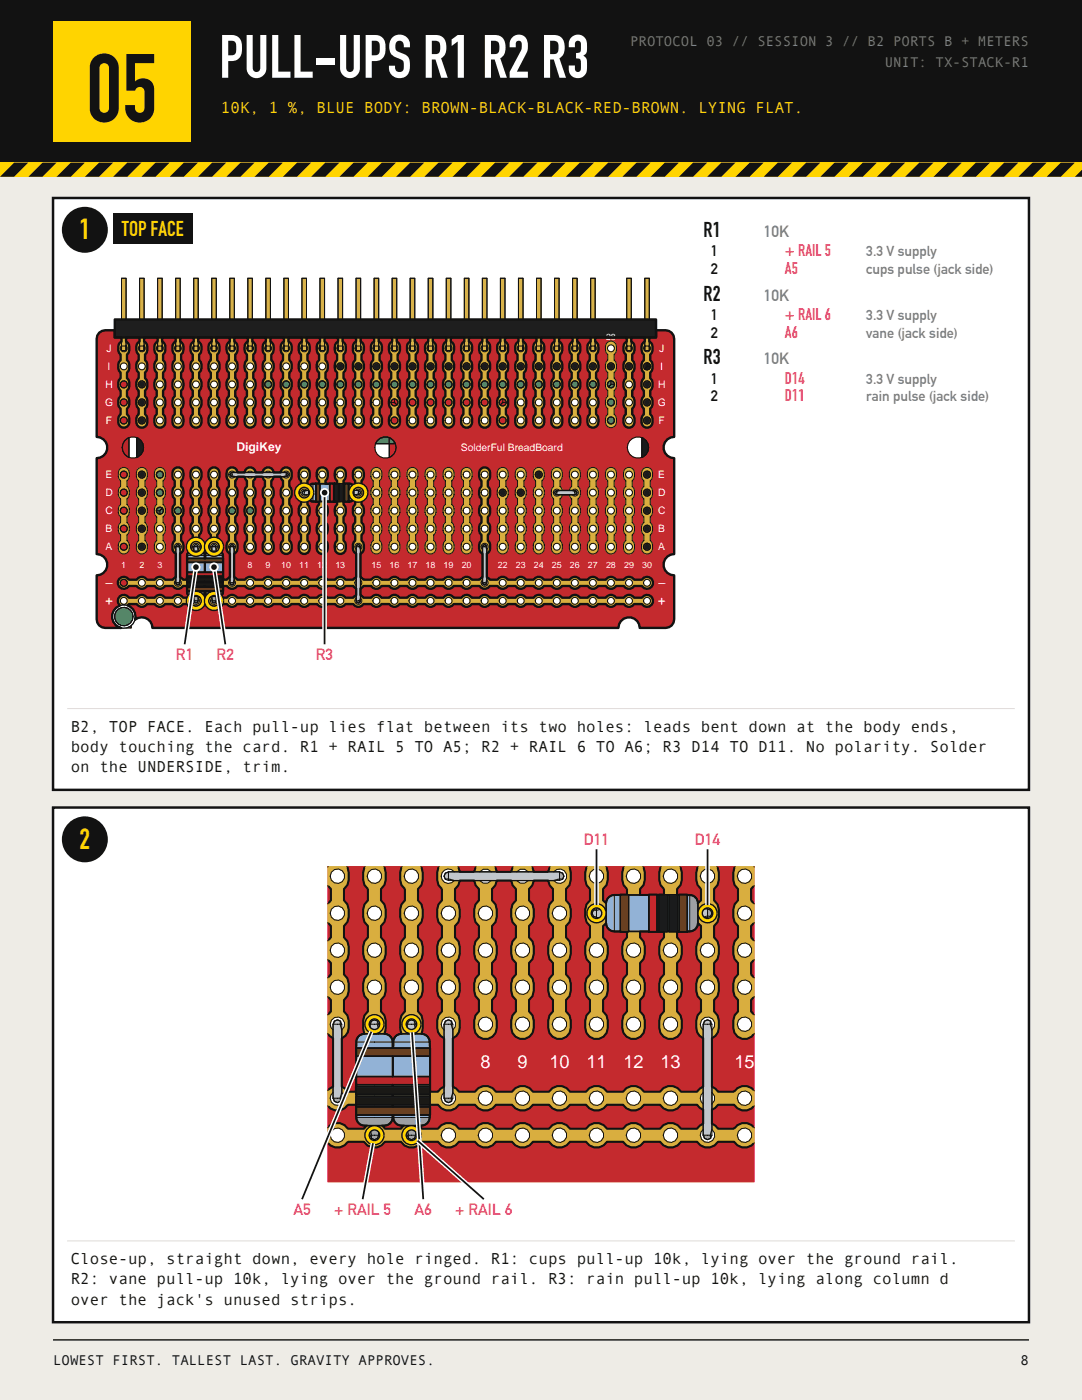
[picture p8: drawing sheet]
<svg xmlns="http://www.w3.org/2000/svg" width="216mm" height="279mm" viewBox="0 0 216 279" stroke-linecap="round" stroke-linejoin="round" font-family="sans-serif">
<defs><g id="words">
<text font-size="19" fill="#121212" x="17.3" y="24.3">05</text>
<text font-size="12" fill="#fff" x="43.7" y="15.5">PULL-UPS R1 R2 R3</text>
<g font-size="5.7" fill="#ffd400">
<text x="15.9" y="47.8">1</text>
<text x="15.9" y="169.4">2</text>
</g>
<text font-size="4.2" fill="#ffd400" x="24.3" y="47.1">TOP FACE</text>
<g font-size="4.2" fill="#121212">
<text x="140.4" y="47.3">R1</text>
<text x="140.4" y="60">R2</text>
<text x="140.4" y="72.7">R3</text>
</g>
<g font-size="3.6" fill="#fff">
<text x="95.9" y="213.1">8</text>
<text x="103.2" y="213.1">9</text>
<text x="109.6" y="213.1">10</text>
<text x="117" y="213.1">11</text>
<text x="124.4" y="213.1">12</text>
<text x="131.8" y="213.1">13</text>
<text x="146.5" y="213.1">15</text>
</g>
<g font-size="3.4" fill="#ff2e88">
<text x="156.6" y="51.2">+ RAIL 5</text>
<text x="156.6" y="54.7">A5</text>
<text x="156.6" y="63.9">+ RAIL 6</text>
<text x="156.6" y="67.4">A6</text>
<text x="156.6" y="76.6">D14</text>
<text x="156.6" y="80.1">D11</text>
</g>
<text font-size="3.2" fill="#ffd400" x="44.1" y="22.6">10K, 1 %, BLUE BODY: BROWN-BLACK-BLACK-RED-BROWN. LYING FLAT.</text>
<g font-size="3.2" fill="#7a7a7a">
<text x="152.4" y="47.3">10K</text>
<text x="152.4" y="60">10K</text>
<text x="152.4" y="72.7">10K</text>
</g>
<g font-size="3.2" fill="#ff2e88">
<text x="35.1" y="131.8">R1</text>
<text x="43.2" y="131.8">R2</text>
<text x="63" y="131.8">R3</text>
<text x="116.5" y="168.6">D11</text>
<text x="138.7" y="168.6">D14</text>
<text x="58.5" y="242.5">A5</text>
<text x="66.7" y="242.5">+ RAIL 5</text>
<text x="82.7" y="242.5">A6</text>
<text x="90.8" y="242.5">+ RAIL 6</text>
</g>
<g font-size="3.2" fill="#121212">
<text x="14.1" y="146">B2, TOP FACE. Each pull-up lies flat between its two holes: leads bent down at the body ends,</text>
<text x="14.1" y="150">body touching the card. R1 + RAIL 5 TO A5; R2 + RAIL 6 TO A6; R3 D14 TO D11. No polarity. Solder</text>
<text x="14.1" y="154.1">on the UNDERSIDE, trim.</text>
<text x="14.1" y="252.2">Close-up, straight down, every hole ringed. R1: cups pull-up 10k, lying over the ground rail.</text>
<text x="14.1" y="256.3">R2: vane pull-up 10k, lying over the ground rail. R3: rain pull-up 10k, lying along column d</text>
<text x="14.1" y="260.3">over the jack's unused strips.</text>
</g>
<g font-size="3" fill="#121212">
<text x="141.8" y="51.2">1</text>
<text x="141.8" y="54.7">2</text>
<text x="141.8" y="63.9">1</text>
<text x="141.8" y="67.4">2</text>
<text x="141.8" y="76.6">1</text>
<text x="141.8" y="80.1">2</text>
</g>
<g font-size="2.8" fill="#7a7a7a">
<text x="125.7" y="9.2">PROTOCOL 03 // SESSION 3 // B2 PORTS B + METERS</text>
<text x="176.5" y="13.4">UNIT: TX-STACK-R1</text>
<text x="172.9" y="51.2">3.3 V supply</text>
<text x="172.9" y="54.7">cups pulse (jack side)</text>
<text x="172.9" y="63.9">3.3 V supply</text>
<text x="172.9" y="67.4">vane (jack side)</text>
<text x="172.9" y="76.6">3.3 V supply</text>
<text x="172.9" y="80.1">rain pulse (jack side)</text>
</g>
<g font-size="2.8" fill="#121212">
<text x="10.6" y="272.3">LOWEST FIRST. TALLEST LAST. GRAVITY APPROVES.</text>
<text x="203.6" y="272.3">8</text>
</g>
<g font-size="2.7" fill="#fff">
<text x="21" y="117.2">−</text>
<text x="131.3" y="117.2">−</text>
<text x="21" y="120.8">+</text>
<text x="131.3" y="120.8">+</text>
</g>
<text font-size="2.4" fill="#fff" x="47.2" y="90.1">DigiKey</text>
<g font-size="2.1" fill="#fff">
<text x="21.3" y="70.2">J</text>
<text x="131.5" y="70.2">J</text>
<text x="21" y="77.4">H</text>
<text x="21.5" y="73.8">I</text>
<text x="131.3" y="77.4">H</text>
<text x="131.8" y="73.8">I</text>
<text x="21" y="81">G</text>
<text x="131.2" y="81">G</text>
<text x="21.1" y="84.6">F</text>
<text x="131.4" y="84.6">F</text>
<text x="21.1" y="95.4">E</text>
<text x="92" y="90">SolderFul BreadBoard</text>
<text x="131.4" y="95.4">E</text>
<text x="21" y="99">D</text>
<text x="131.3" y="99">D</text>
<text x="21" y="102.6">C</text>
<text x="21.1" y="106.2">B</text>
<text x="131.3" y="102.6">C</text>
<text x="131.4" y="106.2">B</text>
<text x="21.1" y="109.8">A</text>
<text x="131.4" y="109.8">A</text>
</g>
<g font-size="1.8" fill="#fff">
<text x="120.9" y="67.9">28</text>
<text x="24.2" y="113.3">1</text>
<text x="27.8" y="113.3">2</text>
<text x="31.4" y="113.3">3</text>
<text x="49.4" y="113.3">8</text>
<text x="53" y="113.3">9</text>
<text x="56.1" y="113.3">10</text>
<text x="59.7" y="113.3">11</text>
<text x="63.3" y="113.3">12</text>
<text x="66.9" y="113.3">13</text>
<text x="74.1" y="113.3">15</text>
<text x="77.7" y="113.3">16</text>
<text x="81.3" y="113.3">17</text>
<text x="84.9" y="113.3">18</text>
<text x="88.5" y="113.3">19</text>
<text x="92.1" y="113.3">20</text>
<text x="99.3" y="113.3">22</text>
<text x="102.9" y="113.3">23</text>
<text x="106.5" y="113.3">24</text>
<text x="110.1" y="113.3">25</text>
<text x="113.7" y="113.3">26</text>
<text x="117.3" y="113.3">27</text>
<text x="120.9" y="113.3">28</text>
<text x="124.5" y="113.3">29</text>
<text x="128.1" y="113.3">30</text>
</g>
</g></defs>
<path d="M0 0h215.9v279.4h-215.9z" fill-rule="evenodd" fill="#eeece6"/>
<path d="M0 0h215.9v32.5h-215.9z" fill-rule="evenodd" fill="#121212"/>
<g fill="#ffd400">
<path d="M10.6 4.2h27.5v24h-27.5z" fill-rule="evenodd"/>
<path d="M0 32.5h215.9v2.8h-215.9z" fill-rule="evenodd"/>
</g>
<path d="M0 32.5v2.8" fill="none" stroke="#121212" stroke-width=".2"/>
<g fill="#121212">
<path d="M2.8 32.5h2.8l-2.8 2.8h-2.8z" fill-rule="evenodd"/>
<path d="M8.5 32.5h2.8l-2.8 2.8h-2.9z" fill-rule="evenodd"/>
<path d="M14.1 32.5h2.8l-2.8 2.8h-2.8z" fill-rule="evenodd"/>
<path d="M19.8 32.5h2.8l-2.8 2.8h-2.9z" fill-rule="evenodd"/>
<path d="M25.4 32.5h2.8l-2.8 2.8h-2.8z" fill-rule="evenodd"/>
<path d="M31 32.5h2.9l-2.9 2.8h-2.8z" fill-rule="evenodd"/>
<path d="M36.7 32.5h2.8l-2.8 2.8h-2.8z" fill-rule="evenodd"/>
<path d="M42.3 32.5h2.9l-2.9 2.8h-2.8z" fill-rule="evenodd"/>
<path d="M48 32.5h2.8l-2.8 2.8h-2.8z" fill-rule="evenodd"/>
<path d="M53.6 32.5h2.8l-2.8 2.8h-2.8z" fill-rule="evenodd"/>
<path d="M59.3 32.5h2.8l-2.8 2.8h-2.9z" fill-rule="evenodd"/>
<path d="M62.1 35.3l2.8-2.8h2.8l-2.8 2.8z" fill-rule="evenodd"/>
<path d="M70.6 32.5h2.8l-2.8 2.8h-2.9z" fill-rule="evenodd"/>
<path d="M76.2 32.5h2.8l-2.8 2.8h-2.8z" fill-rule="evenodd"/>
<path d="M81.8 32.5h2.9l-2.9 2.8h-2.8z" fill-rule="evenodd"/>
<path d="M87.5 32.5h2.8l-2.8 2.8h-2.8z" fill-rule="evenodd"/>
<path d="M93.1 32.5h2.9l-2.9 2.8h-2.8z" fill-rule="evenodd"/>
<path d="M98.8 32.5h2.8l-2.8 2.8h-2.8z" fill-rule="evenodd"/>
<path d="M104.4 32.5h2.8l-2.8 2.8h-2.8z" fill-rule="evenodd"/>
<path d="M110.1 32.5h2.8l-2.8 2.8h-2.9z" fill-rule="evenodd"/>
<path d="M115.7 32.5h2.8l-2.8 2.8h-2.8z" fill-rule="evenodd"/>
<path d="M121.4 32.5h2.8l-2.8 2.8h-2.9z" fill-rule="evenodd"/>
<path d="M127 32.5h2.8l-2.8 2.8h-2.8z" fill-rule="evenodd"/>
<path d="M132.6 32.5h2.9l-2.9 2.8h-2.8z" fill-rule="evenodd"/>
<path d="M138.3 32.5h2.8l-2.8 2.8h-2.8z" fill-rule="evenodd"/>
<path d="M143.9 32.5h2.9l-2.9 2.8h-2.8z" fill-rule="evenodd"/>
<path d="M149.6 32.5h2.8l-2.8 2.8h-2.8z" fill-rule="evenodd"/>
<path d="M155.2 32.5h2.8l-2.8 2.8h-2.8z" fill-rule="evenodd"/>
<path d="M160.9 32.5h2.8l-2.8 2.8h-2.9z" fill-rule="evenodd"/>
<path d="M166.5 32.5h2.8l-2.8 2.8h-2.8z" fill-rule="evenodd"/>
<path d="M172.2 32.5h2.8l-2.8 2.8h-2.9z" fill-rule="evenodd"/>
<path d="M177.8 32.5h2.8l-2.8 2.8h-2.8z" fill-rule="evenodd"/>
<path d="M183.4 32.5h2.9l-2.9 2.8h-2.8z" fill-rule="evenodd"/>
<path d="M189.1 32.5h2.8l-2.8 2.8h-2.8z" fill-rule="evenodd"/>
<path d="M194.7 32.5h2.9l-2.9 2.8h-2.8z" fill-rule="evenodd"/>
<path d="M200.4 32.5h2.8l-2.8 2.8h-2.8z" fill-rule="evenodd"/>
<path d="M206 32.5h2.8l-2.8 2.8h-2.8z" fill-rule="evenodd"/>
<path d="M211.7 32.5h2.8l-2.8 2.8h-2.9z" fill-rule="evenodd"/>
<path d="M215.9 32.5v2.8h-1.4z" fill-rule="evenodd"/>
</g>
<path d="M10.6 267.4h194.7" fill="none" stroke="#121212" stroke-width=".28"/>
<path d="M10.6 39.5h194.7v118.1h-194.7z" fill-rule="evenodd" fill="#fff" stroke="#121212" stroke-width=".49"/>
<path d="M13.4 141.4h189.1" fill="none" stroke="#ddd" stroke-width=".21"/>
<g fill="#121212">
<path d="M22.6 42.7h15.8v6h-15.8z" fill-rule="evenodd"/>
<circle cx="16.9" cy="45.9" r="4.6"/>
</g>
<path d="M19.8 66.4l.5-.4 .7-.1h1.9v1.5h1.3v.8a1.73 1.73 0 0 0-.1 2.6v1.1l-.4 .4a1.96 1.96 0 0 0 .4 2.1v1.1l-.4 .4a1.96 1.96 0 0 0 .4 2.1v1.1l-.4 .4a1.96 1.96 0 0 0 .4 2.1v1.1l-.4 .4a1.71 1.71 0 0 0 .8 2.2 1.1 1.1 0 0 0 1.3-1l-.1-1.2-.4-.4v-1.1a1.83 1.83 0 0 0 0-2.5v-1.1l.4-.4a1.96 1.96 0 0 0-.4-2.1v-1.1l.4-.4a1.96 1.96 0 0 0-.4-2.1v-1.1l.4-.4a1.82 1.82 0 0 0-.5-2.2v-.8h2.6v.8l-.3 .2a1.94 1.94 0 0 0 .2 2.4v1.1l-.4 .4a1.96 1.96 0 0 0 .4 2.1v1.1l-.4 .4a1.96 1.96 0 0 0 .4 2.1v1.1l-.4 .4a1.96 1.96 0 0 0 .4 2.1v1.1l-.4 .4a1.72 1.72 0 0 0 .8 2.2 1.1 1.1 0 0 0 1.3-1l-.1-1.2-.4-.4v-1.1a1.83 1.83 0 0 0 0-2.5v-1.1l.4-.4a1.96 1.96 0 0 0-.4-2.1v-1.1l.4-.4a1.96 1.96 0 0 0-.4-2.1v-1.1l.4-.4a1.82 1.82 0 0 0-.5-2.2v-.8h2.6v.8l-.3 .2a1.92 1.92 0 0 0 .2 2.4v1.1l-.4 .4a1.95 1.95 0 0 0 .4 2.1v1.1l-.4 .4a1.95 1.95 0 0 0 .4 2.1v1.1l-.4 .4a1.95 1.95 0 0 0 .4 2.1v1.1l-.4 .4a1.71 1.71 0 0 0 .8 2.2 1.1 1.1 0 0 0 1.3-1l-.1-1.2-.4-.4v-1.1a1.83 1.83 0 0 0 0-2.5v-1.1l.4-.4a1.96 1.96 0 0 0-.4-2.1v-1.1l.4-.4a1.96 1.96 0 0 0-.4-2.1v-1.1l.4-.4a1.82 1.82 0 0 0-.5-2.2v-.8h2.6v.8l-.3 .2a1.94 1.94 0 0 0 .2 2.4v1.1l-.4 .4a1.96 1.96 0 0 0 .4 2.1v1.1l-.4 .4a1.96 1.96 0 0 0 .4 2.1v1.1l-.4 .4a1.96 1.96 0 0 0 .4 2.1v1.1l-.4 .4a1.72 1.72 0 0 0 .8 2.2 1.1 1.1 0 0 0 1.3-1l-.1-1.2-.4-.4v-1.1a1.82 1.82 0 0 0 0-2.5v-1.1l.4-.4a1.95 1.95 0 0 0-.4-2.1v-1.1l.4-.4a1.95 1.95 0 0 0-.4-2.1v-1.1l.4-.4a1.82 1.82 0 0 0-.5-2.2v-.8h2.7v.8l-.4 .2a1.92 1.92 0 0 0 .2 2.4v1.1l-.4 .4a1.95 1.95 0 0 0 .4 2.1v1.1l-.4 .4a1.95 1.95 0 0 0 .4 2.1v1.1l-.4 .4a1.95 1.95 0 0 0 .4 2.1v1.1l-.4 .4a1.71 1.71 0 0 0 .8 2.2 1.1 1.1 0 0 0 1.3-1l-.1-1.2-.4-.4v-1.1a1.83 1.83 0 0 0 0-2.5v-1.1l.4-.4a1.96 1.96 0 0 0-.4-2.1v-1.1l.4-.4a1.96 1.96 0 0 0-.4-2.1v-1.1l.4-.4a1.82 1.82 0 0 0-.5-2.2v-.8h2.6v.8l-.3 .2a1.94 1.94 0 0 0 .2 2.4v1.1l-.4 .4a1.96 1.96 0 0 0 .4 2.1v1.1l-.4 .4a1.96 1.96 0 0 0 .4 2.1v1.1l-.4 .4a1.96 1.96 0 0 0 .4 2.1v1.1l-.4 .4a1.72 1.72 0 0 0 .8 2.2 1.1 1.1 0 0 0 1.3-1l-.1-1.2-.4-.4v-1.1a1.82 1.82 0 0 0 0-2.5v-1.1l.4-.4a1.95 1.95 0 0 0-.4-2.1v-1.1l.4-.4a1.95 1.95 0 0 0-.4-2.1v-1.1l.4-.4a1.82 1.82 0 0 0-.5-2.2v-.8h2.7v.8l-.4 .2a1.92 1.92 0 0 0 .2 2.4v1.1l-.4 .4a1.95 1.95 0 0 0 .4 2.1v1.1l-.4 .4a1.95 1.95 0 0 0 .4 2.1v1.1l-.4 .4a1.95 1.95 0 0 0 .4 2.1v1.1l-.4 .4a1.71 1.71 0 0 0 .8 2.2 1.1 1.1 0 0 0 1.3-1l-.1-1.2-.4-.4v-1.1a1.83 1.83 0 0 0 0-2.5v-1.1l.4-.4a1.96 1.96 0 0 0-.4-2.1v-1.1l.4-.4a1.96 1.96 0 0 0-.4-2.1v-1.1l.4-.4a1.82 1.82 0 0 0-.5-2.2v-.8h2.6v.8l-.3 .2a1.93 1.93 0 0 0 .2 2.4v1.1l-.4 .4a1.96 1.96 0 0 0 .4 2.1v1.1l-.4 .4a1.96 1.96 0 0 0 .4 2.1v1.1l-.4 .4a1.96 1.96 0 0 0 .4 2.1v1.1l-.4 .4a1.71 1.71 0 0 0 .8 2.2 1.1 1.1 0 0 0 1.3-1l-.1-1.2-.4-.4v-1.1a1.82 1.82 0 0 0 0-2.5v-1.1l.4-.4a1.95 1.95 0 0 0-.4-2.1v-1.1l.4-.4a1.95 1.95 0 0 0-.4-2.1v-1.1l.4-.4a1.82 1.82 0 0 0-.5-2.2v-.8h2.7v.8l-.4 .2a1.92 1.92 0 0 0 .2 2.4v1.1l-.4 .4a1.94 1.94 0 0 0 .4 2.1v1.1l-.4 .4a1.94 1.94 0 0 0 .4 2.1v1.1l-.4 .4a1.94 1.94 0 0 0 .4 2.1v1.1l-.4 .4a1.71 1.71 0 0 0 .8 2.2 1.1 1.1 0 0 0 1.3-1l-.1-1.2-.4-.4v-1.1a1.83 1.83 0 0 0 0-2.5v-1.1l.4-.4a1.96 1.96 0 0 0-.4-2.1v-1.1l.4-.4a1.96 1.96 0 0 0-.4-2.1v-1.1l.4-.4a1.82 1.82 0 0 0-.5-2.2v-.8h2.6v.8l-.3 .2a1.93 1.93 0 0 0 .2 2.4v1.1l-.4 .4a1.96 1.96 0 0 0 .4 2.1v1.1l-.4 .4a1.96 1.96 0 0 0 .4 2.1v1.1l-.4 .4a1.96 1.96 0 0 0 .4 2.1v1.1l-.4 .4a1.71 1.71 0 0 0 .8 2.2 1.1 1.1 0 0 0 1.3-1l-.1-1.2-.4-.4v-1.1a1.83 1.83 0 0 0 0-2.5v-1.1l.4-.4a1.96 1.96 0 0 0-.4-2.1v-1.1l.4-.4a1.96 1.96 0 0 0-.4-2.1v-1.1l.4-.4a1.82 1.82 0 0 0-.5-2.2v-.8h2.7v.8l-.4 .2a1.94 1.94 0 0 0 .2 2.4v1.1l-.4 .4a1.96 1.96 0 0 0 .4 2.1v1.1l-.4 .4a1.96 1.96 0 0 0 .4 2.1v1.1l-.4 .4a1.96 1.96 0 0 0 .4 2.1v1.1l-.4 .4a1.72 1.72 0 0 0 .8 2.2 1.1 1.1 0 0 0 1.3-1l-.1-1.2-.4-.4v-1.1a1.83 1.83 0 0 0 0-2.5v-1.1l.4-.4a1.96 1.96 0 0 0-.4-2.1v-1.1l.4-.4a1.96 1.96 0 0 0-.4-2.1v-1.1l.4-.4a1.82 1.82 0 0 0-.5-2.2v-.8h2.6v.8l-.3 .2a1.92 1.92 0 0 0 .2 2.4v1.1l-.4 .4a1.95 1.95 0 0 0 .4 2.1v1.1l-.4 .4a1.95 1.95 0 0 0 .4 2.1v1.1l-.4 .4a1.95 1.95 0 0 0 .4 2.1v1.1l-.4 .4a1.71 1.71 0 0 0 .8 2.2 1.1 1.1 0 0 0 1.3-1l-.1-1.2-.4-.4v-1.1a1.83 1.83 0 0 0 0-2.5v-1.1l.4-.4a1.96 1.96 0 0 0-.4-2.1v-1.1l.4-.4a1.96 1.96 0 0 0-.4-2.1v-1.1l.4-.4a1.82 1.82 0 0 0-.5-2.2v-.8h2.7v.8l-.4 .2a1.94 1.94 0 0 0 .2 2.4v1.1l-.4 .4a1.96 1.96 0 0 0 .4 2.1v1.1l-.4 .4a1.96 1.96 0 0 0 .4 2.1v1.1l-.4 .4a1.96 1.96 0 0 0 .4 2.1v1.1l-.4 .4a1.72 1.72 0 0 0 .8 2.2 1.1 1.1 0 0 0 1.3-1l-.1-1.2-.4-.4v-1.1a1.82 1.82 0 0 0 0-2.5v-1.1l.4-.4a1.95 1.95 0 0 0-.4-2.1v-1.1l.4-.4a1.95 1.95 0 0 0-.4-2.1v-1.1l.4-.4a1.82 1.82 0 0 0-.5-2.2v-.8h2.7v.8l-.4 .2a1.92 1.92 0 0 0 .2 2.4v1.1l-.4 .4a1.95 1.95 0 0 0 .4 2.1v1.1l-.4 .4a1.95 1.95 0 0 0 .4 2.1v1.1l-.4 .4a1.95 1.95 0 0 0 .4 2.1v1.1l-.4 .4a1.71 1.71 0 0 0 .8 2.2 1.1 1.1 0 0 0 1.3-1l-.1-1.2-.4-.4v-1.1a1.83 1.83 0 0 0 0-2.5v-1.1l.4-.4a1.96 1.96 0 0 0-.4-2.1v-1.1l.4-.4a1.96 1.96 0 0 0-.4-2.1v-1.1l.4-.4a1.82 1.82 0 0 0-.5-2.2v-.8h2.7v.8l-.4 .2a1.94 1.94 0 0 0 .2 2.4v1.1l-.4 .4a1.96 1.96 0 0 0 .4 2.1v1.1l-.4 .4a1.96 1.96 0 0 0 .4 2.1v1.1l-.4 .4a1.96 1.96 0 0 0 .4 2.1v1.1l-.4 .4a1.72 1.72 0 0 0 .8 2.2 1.1 1.1 0 0 0 1.3-1l-.1-1.2-.4-.4v-1.1a1.82 1.82 0 0 0 0-2.5v-1.1l.4-.4a1.95 1.95 0 0 0-.4-2.1v-1.1l.4-.4a1.95 1.95 0 0 0-.4-2.1v-1.1l.4-.4a1.82 1.82 0 0 0-.5-2.2v-.8h2.7v.8l-.4 .2a1.92 1.92 0 0 0 .2 2.4v1.1l-.4 .4a1.95 1.95 0 0 0 .4 2.1v1.1l-.4 .4a1.95 1.95 0 0 0 .4 2.1v1.1l-.4 .4a1.95 1.95 0 0 0 .4 2.1v1.1l-.4 .4a1.71 1.71 0 0 0 .8 2.2 1.1 1.1 0 0 0 1.3-1l-.1-1.2-.4-.4v-1.1a1.83 1.83 0 0 0 0-2.5v-1.1l.4-.4a1.96 1.96 0 0 0-.4-2.1v-1.1l.4-.4a1.96 1.96 0 0 0-.4-2.1v-1.1l.4-.4a1.82 1.82 0 0 0-.5-2.2v-.8h2.7v.8l-.4 .2a1.93 1.93 0 0 0 .2 2.4v1.1l-.4 .4a1.96 1.96 0 0 0 .4 2.1v1.1l-.4 .4a1.96 1.96 0 0 0 .4 2.1v1.1l-.4 .4a1.96 1.96 0 0 0 .4 2.1v1.1l-.4 .4a1.71 1.71 0 0 0 .8 2.2 1.1 1.1 0 0 0 1.3-1l-.1-1.2-.4-.4v-1.1a1.82 1.82 0 0 0 0-2.5v-1.1l.4-.4a1.95 1.95 0 0 0-.4-2.1v-1.1l.4-.4a1.95 1.95 0 0 0-.4-2.1v-1.1l.4-.4a1.82 1.82 0 0 0-.5-2.2v-.8h2.7v.8l-.4 .2a1.92 1.92 0 0 0 .2 2.4v1.1l-.4 .4a1.94 1.94 0 0 0 .4 2.1v1.1l-.4 .4a1.94 1.94 0 0 0 .4 2.1v1.1l-.4 .4a1.94 1.94 0 0 0 .4 2.1v1.1l-.4 .4a1.71 1.71 0 0 0 .8 2.2 1.1 1.1 0 0 0 1.3-1l-.1-1.2-.4-.4v-1.1a1.83 1.83 0 0 0 0-2.5v-1.1l.4-.4a1.96 1.96 0 0 0-.4-2.1v-1.1l.4-.4a1.96 1.96 0 0 0-.4-2.1v-1.1l.4-.4a1.82 1.82 0 0 0-.5-2.2v-.8h2.7v.8l-.4 .2a1.93 1.93 0 0 0 .2 2.4v1.1l-.4 .4a1.96 1.96 0 0 0 .4 2.1v1.1l-.4 .4a1.96 1.96 0 0 0 .4 2.1v1.1l-.4 .4a1.96 1.96 0 0 0 .4 2.1v1.1l-.4 .4a1.71 1.71 0 0 0 .8 2.2 1.1 1.1 0 0 0 1.3-1l-.1-1.2-.4-.4v-1.1a1.83 1.83 0 0 0 0-2.5v-1.1l.4-.4a1.96 1.96 0 0 0-.4-2.1v-1.1l.4-.4a1.96 1.96 0 0 0-.4-2.1v-1.1l.4-.4a1.82 1.82 0 0 0-.5-2.2v-.8h2.7v.8l-.4 .2a1.94 1.94 0 0 0 .2 2.4v1.1l-.4 .4a1.96 1.96 0 0 0 .4 2.1v1.1l-.4 .4a1.96 1.96 0 0 0 .4 2.1v1.1l-.4 .4a1.96 1.96 0 0 0 .4 2.1v1.1l-.4 .4a1.72 1.72 0 0 0 .8 2.2 1.1 1.1 0 0 0 1.3-1l-.1-1.2-.4-.4v-1.1a1.83 1.83 0 0 0 0-2.5v-1.1l.4-.4a1.96 1.96 0 0 0-.4-2.1v-1.1l.4-.4a1.96 1.96 0 0 0-.4-2.1v-1.1l.4-.4a1.82 1.82 0 0 0-.5-2.2v-.8h2.7v.8l-.4 .2a1.92 1.92 0 0 0 .2 2.4v1.1l-.4 .4a1.95 1.95 0 0 0 .4 2.1v1.1l-.4 .4a1.95 1.95 0 0 0 .4 2.1v1.1l-.4 .4a1.95 1.95 0 0 0 .4 2.1v1.1l-.4 .4a1.71 1.71 0 0 0 .8 2.2 1.1 1.1 0 0 0 1.3-1l-.1-1.2-.4-.4v-1.1a1.83 1.83 0 0 0 0-2.5v-1.1l.4-.4a1.96 1.96 0 0 0-.4-2.1v-1.1l.4-.4a1.96 1.96 0 0 0-.4-2.1v-1.1l.4-.4a1.82 1.82 0 0 0-.5-2.2v-.8h2.7v.8l-.4 .2a1.94 1.94 0 0 0 .2 2.4v1.1l-.4 .4a1.96 1.96 0 0 0 .4 2.1v1.1l-.4 .4a1.96 1.96 0 0 0 .4 2.1v1.1l-.4 .4a1.96 1.96 0 0 0 .4 2.1v1.1l-.4 .4a1.72 1.72 0 0 0 .8 2.2 1.1 1.1 0 0 0 1.3-1l-.1-1.2-.4-.4v-1.1a1.82 1.82 0 0 0 0-2.5v-1.1l.4-.4a1.95 1.95 0 0 0-.4-2.1v-1.1l.4-.4a1.95 1.95 0 0 0-.4-2.1v-1.1l.4-.4a1.82 1.82 0 0 0-.5-2.2v-.8h2.7v.8l-.4 .2a1.92 1.92 0 0 0 .2 2.4v1.1l-.4 .4a1.95 1.95 0 0 0 .4 2.1v1.1l-.4 .4a1.95 1.95 0 0 0 .4 2.1v1.1l-.4 .4a1.95 1.95 0 0 0 .4 2.1v1.1l-.4 .4a1.71 1.71 0 0 0 .8 2.2 1.1 1.1 0 0 0 1.3-1l-.1-1.2-.4-.4v-1.1a1.83 1.83 0 0 0 0-2.5v-1.1l.4-.4a1.96 1.96 0 0 0-.4-2.1v-1.1l.4-.4a1.96 1.96 0 0 0-.4-2.1v-1.1l.4-.4a1.82 1.82 0 0 0-.5-2.2v-.8h2.7v.8l-.4 .2a1.94 1.94 0 0 0 .2 2.4v1.1l-.4 .4a1.96 1.96 0 0 0 .4 2.1v1.1l-.4 .4a1.96 1.96 0 0 0 .4 2.1v1.1l-.4 .4a1.96 1.96 0 0 0 .4 2.1v1.1l-.4 .4a1.72 1.72 0 0 0 .8 2.2 1.1 1.1 0 0 0 1.3-1l-.1-1.2-.4-.4v-1.1a1.82 1.82 0 0 0 0-2.5v-1.1l.4-.4a1.95 1.95 0 0 0-.4-2.1v-1.1l.4-.4a1.95 1.95 0 0 0-.4-2.1v-1.1l.4-.4a1.82 1.82 0 0 0-.5-2.2v-.8h2.7v.8l-.4 .2a1.92 1.92 0 0 0 .2 2.4v1.1l-.4 .4a1.95 1.95 0 0 0 .4 2.1v1.1l-.4 .4a1.95 1.95 0 0 0 .4 2.1v1.1l-.4 .4a1.95 1.95 0 0 0 .4 2.1v1.1l-.4 .4a1.71 1.71 0 0 0 .8 2.2 1.1 1.1 0 0 0 1.3-1l-.1-1.2-.4-.4v-1.1a1.83 1.83 0 0 0 0-2.5v-1.1l.4-.4a1.96 1.96 0 0 0-.4-2.1v-1.1l.4-.4a1.96 1.96 0 0 0-.4-2.1v-1.1l.4-.4a1.82 1.82 0 0 0-.5-2.2v-.8h2.7v.8l-.4 .2a1.93 1.93 0 0 0 .2 2.4v1.1l-.4 .4a1.96 1.96 0 0 0 .4 2.1v1.1l-.4 .4a1.96 1.96 0 0 0 .4 2.1v1.1l-.4 .4a1.96 1.96 0 0 0 .4 2.1v1.1l-.4 .4a1.71 1.71 0 0 0 .8 2.2 1.1 1.1 0 0 0 1.3-1l-.1-1.2-.4-.4v-1.1a1.82 1.82 0 0 0 0-2.5v-1.1l.4-.4a1.95 1.95 0 0 0-.4-2.1v-1.1l.4-.4a1.95 1.95 0 0 0-.4-2.1v-1.1l.4-.4a1.82 1.82 0 0 0-.5-2.2v-.8h2.7v.8l-.4 .2a1.92 1.92 0 0 0 .2 2.4v1.1l-.4 .4a1.94 1.94 0 0 0 .4 2.1v1.1l-.4 .4a1.94 1.94 0 0 0 .4 2.1v1.1l-.4 .4a1.94 1.94 0 0 0 .4 2.1v1.1l-.4 .4a1.71 1.71 0 0 0 .8 2.2 1.1 1.1 0 0 0 1.3-1l-.1-1.2-.4-.4v-1.1a1.83 1.83 0 0 0 0-2.5v-1.1l.4-.4a1.96 1.96 0 0 0-.4-2.1v-1.1l.4-.4a1.96 1.96 0 0 0-.4-2.1v-1.1l.4-.4a1.82 1.82 0 0 0-.5-2.2v-.8h6.3v.8l-.4 .2a1.94 1.94 0 0 0 .2 2.4v1.1l-.4 .4a1.96 1.96 0 0 0 .4 2.1v1.1l-.4 .4a1.96 1.96 0 0 0 .4 2.1v1.1l-.4 .4a1.96 1.96 0 0 0 .4 2.1v1.1l-.4 .4a1.72 1.72 0 0 0 .8 2.2 1.1 1.1 0 0 0 1.3-1l-.1-1.2-.4-.4v-1.1a1.83 1.83 0 0 0 0-2.5v-1.1l.4-.4a1.96 1.96 0 0 0-.4-2.1v-1.1l.4-.4a1.96 1.96 0 0 0-.4-2.1v-1.1l.4-.4a1.82 1.82 0 0 0-.5-2.2v-.8h2.7v.8l-.4 .2a1.92 1.92 0 0 0 .2 2.4v1.1l-.4 .4a1.95 1.95 0 0 0 .4 2.1v1.1l-.4 .4a1.95 1.95 0 0 0 .4 2.1v1.1l-.4 .4a1.95 1.95 0 0 0 .4 2.1v1.1l-.4 .4a1.71 1.71 0 0 0 .8 2.2 1.1 1.1 0 0 0 1.3-1l-.1-1.2-.4-.4v-1.1a1.83 1.83 0 0 0 0-2.5v-1.1l.4-.4a1.96 1.96 0 0 0-.4-2.1v-1.1l.4-.4a1.96 1.96 0 0 0-.4-2.1v-1.1l.4-.4a1.82 1.82 0 0 0-.5-2.2v-.8h1.3v-1.5h1.9a1.7 1.7 0 0 1 1.7 1.7v19.6l-.7 .1a2.13 2.13 0 0 0-1.4 2.4 2.13 2.13 0 0 0 2.1 1.7v19.2l-.7 .1a2.13 2.13 0 0 0-1.4 2.4 2.13 2.13 0 0 0 2.1 1.7v8.8l-.1 .7-.4 .5-.5 .4-.7 .1h-5.2a2.13 2.13 0 0 0-2.1-2.1 2.13 2.13 0 0 0-2.1 2.1h-93l-.1-.7a2.12 2.12 0 0 0-3.3-.9 2.34 2.34 0 0 0-1.5-2.9l.2-.2h1.6a1.21 1.21 0 0 0 2 0h1.6l.3 .3a1.21 1.21 0 0 0 1.7-.3h1.6l.3 .3a1.21 1.21 0 0 0 1.7-.3h1.6l.3 .3a1.21 1.21 0 0 0 1.7-.3h1.6l.3 .3a1.21 1.21 0 0 0 1.7-.3h1.6l.3 .3a1.21 1.21 0 0 0 1.7-.3h1.6l.3 .3a1.21 1.21 0 0 0 1.7-.3h1.6l.3 .3a1.21 1.21 0 0 0 1.7-.3h1.6l.3 .3a1.2 1.2 0 0 0 1.7-.3h1.6l.3 .3a1.21 1.21 0 0 0 1.7-.3h1.6l.3 .3a1.21 1.21 0 0 0 1.7-.3h1.6l.3 .3a1.21 1.21 0 0 0 1.7-.3h1.6l.3 .3a1.21 1.21 0 0 0 1.7-.3h1.6l.3 .3a1.21 1.21 0 0 0 1.7-.3h1.6l.3 .3a1.21 1.21 0 0 0 1.7-.3h1.6l.3 .3a1.21 1.21 0 0 0 1.7-.3h1.6l.3 .3a1.21 1.21 0 0 0 1.7-.3h1.6l.3 .3a1.2 1.2 0 0 0 1.7-.3h1.6l.3 .3a1.21 1.21 0 0 0 1.7-.3h1.6l.3 .3a1.21 1.21 0 0 0 1.7-.3h1.6l.3 .3a1.21 1.21 0 0 0 1.7-.3h1.6l.3 .3a1.21 1.21 0 0 0 1.7-.3h1.6l.3 .3a1.21 1.21 0 0 0 1.7-.3h1.6l.3 .3a1.21 1.21 0 0 0 1.7-.3h1.6l.3 .3a1.2 1.2 0 0 0 1.7-.3h1.6l.3 .3a1.21 1.21 0 0 0 1.7-.3h1.6l.3 .3a1.2 1.2 0 0 0 1.7-.3h1.6l.3 .3a1.21 1.21 0 0 0 1.7-.3h1.6l.4 .4a1.21 1.21 0 0 0 1.6-.5 1.21 1.21 0 0 0-.4-1.6 1.21 1.21 0 0 0-1.6 .4h-1.6l-.3-.4a1.21 1.21 0 0 0-1.7 .4h-1.6l-.3-.4a1.21 1.21 0 0 0-1.7 .4h-1.6l-.3-.4a1.21 1.21 0 0 0-1.7 .4h-1.6l-.3-.4a1.21 1.21 0 0 0-1.7 .4h-1.6l-.3-.4a1.21 1.21 0 0 0-1.7 .4h-1.6l-.3-.4a1.21 1.21 0 0 0-1.7 .4h-1.6l-.3-.4a1.2 1.2 0 0 0-1.7 .4h-1.6l-.3-.4a1.21 1.21 0 0 0-1.7 .4h-1.6l-.3-.4a1.2 1.2 0 0 0-1.7 .4h-1.6l-.3-.4a1.21 1.21 0 0 0-1.7 .4h-1.6l-.3-.4a1.21 1.21 0 0 0-1.7 .4h-1.6l-.3-.4a1.21 1.21 0 0 0-1.7 .4h-1.6l-.3-.4a1.21 1.21 0 0 0-1.7 .4h-1.6l-.3-.4a1.21 1.21 0 0 0-1.7 .4h-1.6l-.3-.4a1.21 1.21 0 0 0-1.7 .4h-1.6l-.6-.5v-1.4l.6-.4h1.6l.3 .3a1.2 1.2 0 0 0 1.7-.3h1.6l.3 .3a1.21 1.21 0 0 0 1.7-.3h1.6l.3 .3a1.2 1.2 0 0 0 1.7-.3h1.6l.3 .3a1.21 1.21 0 0 0 1.7-.3h1.6l.3 .3a1.2 1.2 0 0 0 1.7-.3h1.6l.3 .3a1.21 1.21 0 0 0 1.7-.3h1.6l.3 .3a1.21 1.21 0 0 0 1.7-.3h1.6l.3 .3a1.21 1.21 0 0 0 1.7-.3h1.6l.3 .3a1.21 1.21 0 0 0 1.7-.3h1.6l.3 .3a1.2 1.2 0 0 0 1.7-.3h1.6l.3 .3a1.21 1.21 0 0 0 1.7-.3h1.6l.3 .3a1.2 1.2 0 0 0 1.7-.3h1.6l.3 .3a1.21 1.21 0 0 0 1.7-.3h1.6l.3 .3a1.2 1.2 0 0 0 1.7-.3h1.6l.3 .3a1.21 1.21 0 0 0 1.7-.3h1.6l.4 .3a1.2 1.2 0 0 0 1.6-.4 1.2 1.2 0 0 0-.4-1.6 1.2 1.2 0 0 0-1.6 .4h-1.6l-.3-.4a1.2 1.2 0 0 0-1.7 .4h-1.6l-.3-.4a1.2 1.2 0 0 0-1.7 .4h-1.6l-.3-.4a1.2 1.2 0 0 0-1.7 .4h-1.6l-.3-.4a1.2 1.2 0 0 0-1.7 .4h-1.6l-.3-.4a1.2 1.2 0 0 0-1.7 .4h-1.6l-.3-.4a1.2 1.2 0 0 0-1.7 .4h-1.6l-.3-.4a1.2 1.2 0 0 0-1.7 .4h-1.6l-.3-.4a1.2 1.2 0 0 0-1.7 .4h-1.6l-.6-.5v-4.7a1.72 1.72 0 0 0 .2-2.6v-1.1l.4-.4a1.96 1.96 0 0 0-.4-2.1v-1.1l.4-.4a1.96 1.96 0 0 0-.4-2.1v-1.1l.4-.4a1.96 1.96 0 0 0-.4-2.1v-1.1l.4-.4a1.72 1.72 0 0 0-.8-2.3 1.11 1.11 0 0 0-1.3 1.1l.1 1.2 .4 .4v1.1a1.82 1.82 0 0 0 0 2.5v1.1l-.4 .4a1.95 1.95 0 0 0 .4 2.1v1.1l-.4 .4a1.95 1.95 0 0 0 .4 2.1v1.1l-.4 .4a1.81 1.81 0 0 0 .6 2.2v4.7l-.6 .5h-1.6a1.2 1.2 0 0 0-2 0h-1.6l-.3-.4a1.2 1.2 0 0 0-1.7 .4h-1.6l-.3-.4a1.2 1.2 0 0 0-1.7 .4h-1.6l-.3-.4a1.2 1.2 0 0 0-1.7 .4h-1.6l-.3-.4a1.2 1.2 0 0 0-1.7 .4h-1.6l-.3-.4a1.2 1.2 0 0 0-1.7 .4h-1.6l-.6-.5v-4.7a1.72 1.72 0 0 0 .2-2.6v-1.1l.4-.4a1.96 1.96 0 0 0-.4-2.1v-1.1l.4-.4a1.96 1.96 0 0 0-.4-2.1v-1.1l.4-.4a1.96 1.96 0 0 0-.4-2.1v-1.1l.4-.4a1.72 1.72 0 0 0-.8-2.3 1.11 1.11 0 0 0-1.3 1.1l.1 1.2 .4 .4v1.1l-.3 .2-.2-.4-.4-.3-1.4-.1-.1-.5 .4-.4a1.72 1.72 0 0 0-.8-2.3 1.1 1.1 0 0 0-1.3 1.1v.7l.1 .5 .4 .4v.5h-2.4v-.5a1.66 1.66 0 0 0-.4-2.7 1.11 1.11 0 0 0-1.3 1.1v.7l.1 .5 .4 .4v.5l-1.5 .1-.4 .3-.2 .4-.3-.2v-1.1l.4-.4a1.72 1.72 0 0 0-.8-2.3 1.1 1.1 0 0 0-1.3 1.1l.1 1.2 .4 .4v1.1a1.83 1.83 0 0 0 0 2.5v1.1l-.4 .4a1.96 1.96 0 0 0 .4 2.1v1.1l-.4 .4a1.96 1.96 0 0 0 .4 2.1v1.1l-.4 .4a1.72 1.72 0 0 0 .8 2.2 1.1 1.1 0 0 0 1.3-1l-.1-1.2-.4-.4v-1.1a1.83 1.83 0 0 0 0-2.5v-1.1l.4-.4a1.96 1.96 0 0 0-.4-2.1v-1.1l.3-.3 .2 .4 .4 .3 1.5 .1v.6a1.81 1.81 0 0 0 0 2.5v1.1l-.4 .4a1.95 1.95 0 0 0 .4 2.1v1.1l-.4 .4a1.72 1.72 0 0 0 .8 2.2 1.1 1.1 0 0 0 1.3-1l-.1-1.2-.4-.4v-1.1a1.83 1.83 0 0 0 0-2.5v-1.1l.4-.4a1.96 1.96 0 0 0-.4-2.1v-.6h2.4v.6l-.4 .4a1.96 1.96 0 0 0 .4 2.1v1.1l-.4 .4a1.96 1.96 0 0 0 .4 2.1v1.1l-.4 .4a1.72 1.72 0 0 0 .8 2.2 1.1 1.1 0 0 0 1.3-1l-.1-1.2-.4-.4v-1.1a1.82 1.82 0 0 0 0-2.5v-1.1l.4-.4a1.95 1.95 0 0 0-.4-2.1l.1-.6 1.4-.1 .4-.3 .2-.4 .3 .3v1.1a1.81 1.81 0 0 0 0 2.5v1.1l-.4 .4a1.95 1.95 0 0 0 .4 2.1v1.1l-.4 .4a1.81 1.81 0 0 0 .6 2.2v4.7l-.6 .5h-1.6a1.2 1.2 0 0 0-2 0h-1.6l-.3-.4a1.2 1.2 0 0 0-1.7 .4h-1.6l-.3-.4a1.2 1.2 0 0 0-1.7 .4h-1.6l-.3-.4a1.2 1.2 0 0 0-1.7 .4h-1.6l-.3-.4a1.2 1.2 0 0 0-1.7 .4h-1.6l-.3-.4a1.2 1.2 0 0 0-1.7 .4h-1.6l-.6-.5v-4.7a1.72 1.72 0 0 0 .2-2.6v-1.1l.4-.4a1.96 1.96 0 0 0-.4-2.1v-1.1l.4-.4a1.96 1.96 0 0 0-.4-2.1v-1.1l.4-.4a1.96 1.96 0 0 0-.4-2.1v-1.1l.4-.4 .1-.5h1.4l.1 .5 .4 .4v1.1l-.4 .4a1.96 1.96 0 0 0 .4 2.1v1.1l-.4 .4a1.96 1.96 0 0 0 .4 2.1v1.1l-.4 .4a1.96 1.96 0 0 0 .4 2.1v1.1l-.4 .4a1.72 1.72 0 0 0 .8 2.2 1.1 1.1 0 0 0 1.3-1l-.1-1.2-.4-.4v-1.1a1.82 1.82 0 0 0 0-2.5v-1.1l.4-.4a1.95 1.95 0 0 0-.4-2.1v-1.1l.4-.4a1.95 1.95 0 0 0-.4-2.1v-1.1l.4-.4 .1-.5h1.4l.1 .5 .4 .4v1.1l-.4 .4a1.94 1.94 0 0 0 .4 2.1v1.1l-.4 .4a1.94 1.94 0 0 0 .4 2.1v1.1l-.4 .4a1.94 1.94 0 0 0 .4 2.1v1.1l-.4 .4a1.71 1.71 0 0 0 .8 2.2 1.1 1.1 0 0 0 1.3-1l-.1-1.2-.4-.4v-1.1a1.83 1.83 0 0 0 0-2.5v-1.1l.4-.4a1.96 1.96 0 0 0-.4-2.1v-1.1l.4-.4a1.96 1.96 0 0 0-.4-2.1v-1.1l.4-.4 .1-.5h1.4l.1 .5 .4 .4v1.1l-.4 .4a1.96 1.96 0 0 0 .4 2.1v1.1l-.4 .4a1.96 1.96 0 0 0 .4 2.1v1.1l-.4 .4a1.96 1.96 0 0 0 .4 2.1v1.1l-.4 .4a1.72 1.72 0 0 0 .8 2.2 1.1 1.1 0 0 0 1.3-1l-.1-1.2-.4-.4v-1.1a1.83 1.83 0 0 0 0-2.5v-1.1l.4-.4a1.96 1.96 0 0 0-.4-2.1v-1.1l.4-.4a1.96 1.96 0 0 0-.4-2.1v-1.1l.4-.4a1.73 1.73 0 0 0-.7-2.3 1.1 1.1 0 0 0-1.4 1h-1.4l-.1-.5a1.1 1.1 0 0 0-1.2-.5 1.1 1.1 0 0 0-.9 1h-1.4l-.1-.5a1.1 1.1 0 0 0-1.2-.5 1.1 1.1 0 0 0-.9 1h-1.4l-.1-.5a1.1 1.1 0 0 0-1.3-.5 1.1 1.1 0 0 0-.8 1.1l.1 1.2 .4 .4v1.1a1.82 1.82 0 0 0 0 2.5v1.1l-.4 .4a1.95 1.95 0 0 0 .4 2.1v1.1l-.4 .4a1.95 1.95 0 0 0 .4 2.1v1.1l-.4 .4a1.81 1.81 0 0 0 .6 2.2v4.7l-.6 .5h-.8v-5l-.4-.5-.4-.2 .1-1.2-.1-.5-.4-.4v-1.1a1.82 1.82 0 0 0 0-2.5v-1.1l.4-.4a1.95 1.95 0 0 0-.4-2.1v-1.1l.4-.4a1.95 1.95 0 0 0-.4-2.1v-1.1l.4-.4a1.72 1.72 0 0 0-.8-2.3 1.1 1.1 0 0 0-1.3 1.1l.1 1.2 .4 .4v1.1a1.83 1.83 0 0 0 0 2.5v1.1l-.4 .4a1.96 1.96 0 0 0 .4 2.1v1.1l-.4 .4a1.96 1.96 0 0 0 .4 2.1v1.1l-.4 .4-.1 .5 .1 1.2-.6 .4-.2 1-.2-1-.6-.4 .1-1.2-.1-.5-.4-.4v-1.1a1.83 1.83 0 0 0 0-2.5v-1.1l.4-.4a1.96 1.96 0 0 0-.4-2.1v-1.1l.4-.4a1.96 1.96 0 0 0-.4-2.1v-1.1l.4-.4a1.72 1.72 0 0 0-.8-2.3 1.11 1.11 0 0 0-1.3 1.1l.1 1.2 .4 .4v1.1a1.82 1.82 0 0 0 0 2.5v1.1l-.4 .4a1.95 1.95 0 0 0 .4 2.1v1.1l-.4 .4a1.95 1.95 0 0 0 .4 2.1v1.1l-.4 .4-.1 .5 .1 1.2-.4 .2-.3 .5-.1 5h-.8l-.6-.5v-4.7l.4-.3a1.91 1.91 0 0 0-.2-2.3v-1.1l.4-.4a1.95 1.95 0 0 0-.4-2.1v-1.1l.4-.4a1.95 1.95 0 0 0-.4-2.1v-1.1l.4-.4a1.95 1.95 0 0 0-.4-2.1v-1.1l.4-.4a1.72 1.72 0 0 0-.8-2.3 1.1 1.1 0 0 0-1.3 1.1l.1 1.2 .4 .4v1.1a1.83 1.83 0 0 0 0 2.5v1.1l-.4 .4a1.96 1.96 0 0 0 .4 2.1v1.1l-.4 .4a1.96 1.96 0 0 0 .4 2.1v1.1l-.4 .4a1.81 1.81 0 0 0 .6 2.2v4.7l-.6 .5h-1.6a1.2 1.2 0 0 0-2 0h-1.6l-.3-.4a1.2 1.2 0 0 0-1.7 .4h-1.6l-.4-.4a1.21 1.21 0 0 0-1.6 .4 1.21 1.21 0 0 0 .4 1.6 1.21 1.21 0 0 0 1.6-.3h1.6l.3 .3a1.21 1.21 0 0 0 1.7-.3h1.6l.3 .3a1.21 1.21 0 0 0 1.7-.3h1.6l.3 .3a1.21 1.21 0 0 0 1.7-.3h.8v1.2a.9 .9 0 0 0 1 .8l-.2 .3h-1.6a1.21 1.21 0 0 0-2 0h-1.6l-.3-.4a1.2 1.2 0 0 0-1.7 .4h-1.6l-.3-.4a1.21 1.21 0 0 0-1.7 .4h-1.6l-.3-.4a1.2 1.2 0 0 0-1.7 .3 1.2 1.2 0 0 0 .2 1.6 2.34 2.34 0 0 0-1.5 2.4 2.34 2.34 0 0 0 1.7 2.1h-3.1l-.7-.1-.5-.4-.4-.5-.1-.7v-8.8a2.13 2.13 0 0 0 2.1-2.1 2.13 2.13 0 0 0-2.1-2.1v-19.2l.7-.1a2.13 2.13 0 0 0 1.4-2.4 2.13 2.13 0 0 0-2.1-1.7v-19.6l.1-.6zM24.4 89.3a2.13 2.13 0 0 0 4.2 0 2.13 2.13 0 0 0-4.2 0zM74.8 89.3a2.12 2.12 0 0 0 4.2 0 2.12 2.12 0 0 0-4.2 0zM125.2 89.3a2.13 2.13 0 0 0 4.2 0 2.13 2.13 0 0 0-4.2 0zM128.4 93.5a1.84 1.84 0 0 0 .1 2.5v1.1a1.82 1.82 0 0 0 0 2.5v1.1a1.81 1.81 0 0 0 0 2.5v1.1a1.82 1.82 0 0 0 0 2.5v1.1a1.65 1.65 0 0 0 .4 2.6 1.1 1.1 0 0 0 1.3-1l-.1-1.2-.4-.4v-1.1a1.83 1.83 0 0 0 0-2.5v-1.1a1.82 1.82 0 0 0 0-2.5v-1.1a1.83 1.83 0 0 0 0-2.5v-1.1a1.66 1.66 0 0 0-.3-2.7h-.5zM124.8 93.5a1.85 1.85 0 0 0 .1 2.5v1.1a1.83 1.83 0 0 0 0 2.5v1.1a1.82 1.82 0 0 0 0 2.5v1.1a1.83 1.83 0 0 0 0 2.5v1.1a1.66 1.66 0 0 0 .4 2.6 1.1 1.1 0 0 0 1.3-1l-.1-1.2-.4-.4v-1.1a1.83 1.83 0 0 0 0-2.5v-1.1a1.82 1.82 0 0 0 0-2.5v-1.1a1.83 1.83 0 0 0 0-2.5v-1.1a1.66 1.66 0 0 0-.3-2.7h-.5zM121.2 68.3a1.85 1.85 0 0 0 .1 2.5v1.1a1.83 1.83 0 0 0 0 2.5v1.1a1.82 1.82 0 0 0 0 2.5v1.1a1.83 1.83 0 0 0 0 2.5v1.1a1.66 1.66 0 0 0 .4 2.6 1.1 1.1 0 0 0 1.3-1l-.1-1.2-.4-.4v-1.1a1.83 1.83 0 0 0 0-2.5v-1.1a1.82 1.82 0 0 0 0-2.5v-1.1a1.83 1.83 0 0 0 0-2.5v-1.1a1.66 1.66 0 0 0-.3-2.7h-.5zM121.2 93.5a1.85 1.85 0 0 0 .1 2.5v1.1a1.83 1.83 0 0 0 0 2.5v1.1a1.82 1.82 0 0 0 0 2.5v1.1a1.83 1.83 0 0 0 0 2.5v1.1a1.66 1.66 0 0 0 .4 2.6 1.1 1.1 0 0 0 1.3-1l-.1-1.2-.4-.4v-1.1a1.83 1.83 0 0 0 0-2.5v-1.1a1.82 1.82 0 0 0 0-2.5v-1.1a1.83 1.83 0 0 0 0-2.5v-1.1a1.66 1.66 0 0 0-.3-2.7h-.5zM117.6 93.5a1.84 1.84 0 0 0 .1 2.5v1.1a1.82 1.82 0 0 0 0 2.5v1.1a1.81 1.81 0 0 0 0 2.5v1.1a1.82 1.82 0 0 0 0 2.5v1.1a1.65 1.65 0 0 0 .4 2.6 1.1 1.1 0 0 0 1.3-1l-.1-1.2-.4-.4v-1.1a1.83 1.83 0 0 0 0-2.5v-1.1a1.82 1.82 0 0 0 0-2.5v-1.1a1.83 1.83 0 0 0 0-2.5v-1.1a1.66 1.66 0 0 0-.3-2.7h-.5zM110.4 93.5a1.84 1.84 0 0 0 .1 2.5v1.1a1.82 1.82 0 0 0 0 2.5v1.1a1.81 1.81 0 0 0 0 2.5v1.1a1.82 1.82 0 0 0 0 2.5v1.1a1.65 1.65 0 0 0 .4 2.6 1.1 1.1 0 0 0 1.3-1l-.1-1.2-.4-.4v-1.1a1.83 1.83 0 0 0 0-2.5v-1.1a1.82 1.82 0 0 0 0-2.5v-1.1l.4-.4 .1-.5h1.4l.1 .5 .4 .4v1.1a1.82 1.82 0 0 0 0 2.5v1.1a1.83 1.83 0 0 0 0 2.5v1.1a1.66 1.66 0 0 0 .4 2.6 1.1 1.1 0 0 0 1.3-1l-.1-1.2-.4-.4v-1.1a1.82 1.82 0 0 0 0-2.5v-1.1a1.81 1.81 0 0 0 0-2.5v-1.1a1.82 1.82 0 0 0 0-2.5v-1.1a1.66 1.66 0 0 0-.3-2.7 1.1 1.1 0 0 0-1.4 1.1l.1 1.2 .4 .4v1.1l-.4 .3-.1 .5h-1.4l-.1-.5-.4-.3v-1.1a1.66 1.66 0 0 0-.3-2.7h-.5zM106.8 93.5a1.85 1.85 0 0 0 .1 2.5v1.1a1.83 1.83 0 0 0 0 2.5v1.1a1.82 1.82 0 0 0 0 2.5v1.1a1.83 1.83 0 0 0 0 2.5v1.1a1.66 1.66 0 0 0 .4 2.6 1.1 1.1 0 0 0 1.3-1l-.1-1.2-.4-.4v-1.1a1.82 1.82 0 0 0 0-2.5v-1.1a1.81 1.81 0 0 0 0-2.5v-1.1a1.82 1.82 0 0 0 0-2.5v-1.1a1.66 1.66 0 0 0-.3-2.7h-.5zM103.2 93.5a1.84 1.84 0 0 0 .1 2.5v1.1a1.82 1.82 0 0 0 0 2.5v1.1a1.81 1.81 0 0 0 0 2.5v1.1a1.82 1.82 0 0 0 0 2.5v1.1a1.65 1.65 0 0 0 .4 2.6 1.1 1.1 0 0 0 1.3-1l-.1-1.2-.4-.4v-1.1a1.83 1.83 0 0 0 0-2.5v-1.1a1.82 1.82 0 0 0 0-2.5v-1.1a1.83 1.83 0 0 0 0-2.5v-1.1a1.66 1.66 0 0 0-.4-2.7h-.4zM99.6 93.5a1.85 1.85 0 0 0 .1 2.5v1.1a1.83 1.83 0 0 0 0 2.5v1.1a1.82 1.82 0 0 0 0 2.5v1.1a1.83 1.83 0 0 0 0 2.5v1.1a1.66 1.66 0 0 0 .4 2.6 1.1 1.1 0 0 0 1.3-1l-.1-1.2-.4-.4v-1.1a1.82 1.82 0 0 0 0-2.5v-1.1a1.81 1.81 0 0 0 0-2.5v-1.1a1.82 1.82 0 0 0 0-2.5v-1.1a1.66 1.66 0 0 0-.3-2.7h-.5zM92.4 93.5a1.85 1.85 0 0 0 .1 2.5v1.1a1.83 1.83 0 0 0 0 2.5v1.1a1.82 1.82 0 0 0 0 2.5v1.1a1.83 1.83 0 0 0 0 2.5v1.1a1.66 1.66 0 0 0 .4 2.6 1.1 1.1 0 0 0 1.3-1l-.1-1.2-.4-.4v-1.1a1.83 1.83 0 0 0 0-2.5v-1.1a1.82 1.82 0 0 0 0-2.5v-1.1a1.83 1.83 0 0 0 0-2.5v-1.1a1.66 1.66 0 0 0-.3-2.7h-.5zM88.8 93.5a1.85 1.85 0 0 0 .1 2.5v1.1a1.83 1.83 0 0 0 0 2.5v1.1a1.82 1.82 0 0 0 0 2.5v1.1a1.83 1.83 0 0 0 0 2.5v1.1a1.66 1.66 0 0 0 .4 2.6 1.1 1.1 0 0 0 1.3-1l-.1-1.2-.4-.4v-1.1a1.83 1.83 0 0 0 0-2.5v-1.1a1.82 1.82 0 0 0 0-2.5v-1.1a1.83 1.83 0 0 0 0-2.5v-1.1a1.66 1.66 0 0 0-.4-2.7h-.4zM85.2 93.5a1.84 1.84 0 0 0 .1 2.5v1.1a1.82 1.82 0 0 0 0 2.5v1.1a1.81 1.81 0 0 0 0 2.5v1.1a1.82 1.82 0 0 0 0 2.5v1.1a1.65 1.65 0 0 0 .4 2.6 1.1 1.1 0 0 0 1.3-1l-.1-1.2-.4-.4v-1.1a1.83 1.83 0 0 0 0-2.5v-1.1a1.82 1.82 0 0 0 0-2.5v-1.1a1.83 1.83 0 0 0 0-2.5v-1.1a1.66 1.66 0 0 0-.3-2.7h-.5zM81.6 93.5a1.85 1.85 0 0 0 .1 2.5v1.1a1.83 1.83 0 0 0 0 2.5v1.1a1.82 1.82 0 0 0 0 2.5v1.1a1.83 1.83 0 0 0 0 2.5v1.1a1.66 1.66 0 0 0 .4 2.6 1.1 1.1 0 0 0 1.3-1l-.1-1.2-.4-.4v-1.1a1.82 1.82 0 0 0 0-2.5v-1.1a1.81 1.81 0 0 0 0-2.5v-1.1a1.82 1.82 0 0 0 0-2.5v-1.1a1.66 1.66 0 0 0-.4-2.7h-.4zM78 93.5a1.84 1.84 0 0 0 .1 2.5v1.1a1.82 1.82 0 0 0 0 2.5v1.1a1.81 1.81 0 0 0 0 2.5v1.1a1.82 1.82 0 0 0 0 2.5v1.1a1.65 1.65 0 0 0 .4 2.6 1.1 1.1 0 0 0 1.3-1l-.1-1.2-.4-.4v-1.1a1.83 1.83 0 0 0 0-2.5v-1.1a1.82 1.82 0 0 0 0-2.5v-1.1a1.83 1.83 0 0 0 0-2.5v-1.1a1.66 1.66 0 0 0-.3-2.7h-.5zM74.4 93.5a1.85 1.85 0 0 0 .1 2.5v1.1a1.83 1.83 0 0 0 0 2.5v1.1a1.82 1.82 0 0 0 0 2.5v1.1a1.83 1.83 0 0 0 0 2.5v1.1a1.66 1.66 0 0 0 .4 2.6 1.1 1.1 0 0 0 1.3-1l-.1-1.2-.4-.4v-1.1a1.82 1.82 0 0 0 0-2.5v-1.1a1.81 1.81 0 0 0 0-2.5v-1.1a1.82 1.82 0 0 0 0-2.5v-1.1a1.66 1.66 0 0 0-.4-2.7h-.4zM31.2 93.5a1.84 1.84 0 0 0 .1 2.5v1.1a1.82 1.82 0 0 0 0 2.5v1.1a1.81 1.81 0 0 0 0 2.5v1.1a1.82 1.82 0 0 0 0 2.5v1.1a1.65 1.65 0 0 0 .4 2.6 1.1 1.1 0 0 0 1.3-1l-.1-1.2-.4-.4v-1.1a1.83 1.83 0 0 0 0-2.5v-1.1a1.82 1.82 0 0 0 0-2.5v-1.1a1.83 1.83 0 0 0 0-2.5v-1.1a1.66 1.66 0 0 0-.4-2.7h-.4zM27.6 93.5a1.85 1.85 0 0 0 .1 2.5v1.1a1.83 1.83 0 0 0 0 2.5v1.1a1.82 1.82 0 0 0 0 2.5v1.1a1.83 1.83 0 0 0 0 2.5v1.1a1.66 1.66 0 0 0 .4 2.6 1.1 1.1 0 0 0 1.3-1l-.1-1.2-.4-.4v-1.1a1.83 1.83 0 0 0 0-2.5v-1.1a1.82 1.82 0 0 0 0-2.5v-1.1a1.83 1.83 0 0 0 0-2.5v-1.1a1.66 1.66 0 0 0-.4-2.7h-.4zM24 93.5a1.85 1.85 0 0 0 .1 2.5v1.1a1.83 1.83 0 0 0 0 2.5v1.1a1.82 1.82 0 0 0 0 2.5v1.1a1.83 1.83 0 0 0 0 2.5v1.1a1.66 1.66 0 0 0 .4 2.6 1.1 1.1 0 0 0 1.3-1l-.1-1.2-.4-.4v-1.1a1.83 1.83 0 0 0 0-2.5v-1.1a1.82 1.82 0 0 0 0-2.5v-1.1a1.83 1.83 0 0 0 0-2.5v-1.1a1.66 1.66 0 0 0-.4-2.7h-.4zM25.3 125.3l.9-.5v.5zM44.5 117h.8a1.21 1.21 0 0 0 2 0h1.6a1.21 1.21 0 0 0 2 0h1.6a1.21 1.21 0 0 0 2 0h1.6a1.21 1.21 0 0 0 2 0h1.6a1.21 1.21 0 0 0 2 0h1.6a1.21 1.21 0 0 0 2 0h1.6a1.21 1.21 0 0 0 2 0h1.6l.6 .4v1.4l-.6 .5h-1.6a1.21 1.21 0 0 0-2 0h-1.6a1.21 1.21 0 0 0-2 0h-1.6a1.21 1.21 0 0 0-2 0h-1.6a1.21 1.21 0 0 0-2 0h-1.6a1.21 1.21 0 0 0-2 0h-1.6a1.21 1.21 0 0 0-2 0h-1.6a1.21 1.21 0 0 0-2 0h-1.6l-.2-.3h.1a.87 .87 0 0 0 .9-1.1zM40.9 117.9a.87 .87 0 0 0 1 1.1l-.2 .3h-1.6l-.2-.3h.1a.84 .84 0 0 0 .9-1.1z" fill-rule="evenodd" fill="#c42a2e" stroke="#c42a2e" stroke-width=".2"/>
<path d="M24.9 87.9l.8-.6v4a2.13 2.13 0 0 1-.8-3.4zM100.3 79.6a.71 .71 0 0 1 .7 .7h-.2a.36 .36 0 0 1-.4 0 .36 .36 0 0 1-.1-.5zM99.8 80.8l.2-.2a.98 .98 0 0 1 1-.3 .71 .71 0 0 1-.4 .7 .71 .71 0 0 1-.8-.2zM37.3 114.2h7.2v.8h-7.2z" fill-rule="evenodd" fill="#b82027" stroke="#b82027" stroke-width=".2"/>
<path d="M27.3 87.3a2.13 2.13 0 0 1 1.3 2 2.13 2.13 0 0 1-1.3 2zM128.1 87.3a2.13 2.13 0 0 1 1.3 2 2.13 2.13 0 0 1-1.3 2zM128.4 83.9a.71 .71 0 0 1 1.4 0 .71 .71 0 0 1-1.4 0zM128.4 80.3a.71 .71 0 0 1 1.4 0 .71 .71 0 0 1-1.4 0zM128.4 76.7a.71 .71 0 0 1 1.4 0 .71 .71 0 0 1-1.4 0zM128.5 72.7l.6-.3v.3a.95 .95 0 0 1-.5 .9l-.2-.5zM128.4 109.1a.71 .71 0 0 1 1.4 0 .71 .71 0 0 1-1.4 0zM128.4 105.5a.71 .71 0 0 1 1.4 0 .71 .71 0 0 1-1.4 0zM128.4 101.9a.71 .71 0 0 1 1.4 0 .71 .71 0 0 1-1.4 0zM128.4 98.3a.71 .71 0 0 1 1.4 0 .71 .71 0 0 1-1.4 0zM128.4 94.7a.71 .71 0 0 1 1.4 0 .71 .71 0 0 1-1.4 0zM124.8 73.1a.71 .71 0 0 1 1.4 0 .71 .71 0 0 1-1.4 0zM121.2 73.1a.71 .71 0 0 1 1.4 0 .71 .71 0 0 1-1.4 0zM117.6 73.1a.71 .71 0 0 1 1.4 0 .71 .71 0 0 1-1.4 0zM114 73.1a.71 .71 0 0 1 1.4 0 .71 .71 0 0 1-1.4 0zM110.4 73.1a.71 .71 0 0 1 1.4 0 .71 .71 0 0 1-1.4 0zM106.8 73.1a.71 .71 0 0 1 1.4 0 .71 .71 0 0 1-1.4 0zM106.8 94.7a.71 .71 0 0 1 1.4 0 .71 .71 0 0 1-1.4 0zM103.2 73.1a.71 .71 0 0 1 1.4 0 .71 .71 0 0 1-1.4 0zM103.2 98.3a.71 .71 0 0 1 1.4 0 .71 .71 0 0 1-1.4 0zM99.6 73.1a.71 .71 0 0 1 1.4 0 .71 .71 0 0 1-1.4 0zM99.6 98.3a.71 .71 0 0 1 1.4 0 .71 .71 0 0 1-1.4 0zM96 73.1a.71 .71 0 0 1 1.4 0 .71 .71 0 0 1-1.4 0zM92.4 73.1a.71 .71 0 0 1 1.4 0 .71 .71 0 0 1-1.4 0zM88.8 73.1a.71 .71 0 0 1 1.4 0 .71 .71 0 0 1-1.4 0zM85.2 73.1a.71 .71 0 0 1 1.4 0 .71 .71 0 0 1-1.4 0zM81.6 73.1a.71 .71 0 0 1 1.4 0 .71 .71 0 0 1-1.4 0zM78 73.1a.71 .71 0 0 1 1.4 0 .71 .71 0 0 1-1.4 0zM74.4 73.1a.71 .71 0 0 1 1.4 0 .71 .71 0 0 1-1.4 0zM70.8 73.1a.71 .71 0 0 1 1.4 0 .71 .71 0 0 1-1.4 0zM67.2 73.1a.71 .71 0 0 1 1.4 0 .71 .71 0 0 1-1.4 0zM67.8 96.5h.8v3.6h-.8zM27.6 83.9a.71 .71 0 0 1 1.4 0 .71 .71 0 0 1-1.4 0zM27.6 80.3a.71 .71 0 0 1 1.4 0 .71 .71 0 0 1-1.4 0zM27.6 76.7a.71 .71 0 0 1 1.4 0 .71 .71 0 0 1-1.4 0zM27.6 109.1a.71 .71 0 0 1 1.4 0 .71 .71 0 0 1-1.4 0zM27.6 105.5a.71 .71 0 0 1 1.4 0 .71 .71 0 0 1-1.4 0zM27.6 101.9a.71 .71 0 0 1 1.4 0 .71 .71 0 0 1-1.4 0zM27.6 98.3a.71 .71 0 0 1 1.4 0 .71 .71 0 0 1-1.4 0zM27.6 94.7a.71 .71 0 0 1 1.4 0 .71 .71 0 0 1-1.4 0zM66.8 96.5h.8v3.6h-.8z" fill-rule="evenodd" fill="#1c1c1c" stroke="#1c1c1c" stroke-width=".2"/>
<path d="M75.3 87.9a2.13 2.13 0 0 1 2.4-.6v1.2h-2.8zM77.7 87.3l.8 .6 .4 .6h-1.2zM121.9 76a.71 .71 0 0 1 .7 .7h-.2a.36 .36 0 0 1-.4 0 .36 .36 0 0 1-.1-.5zM121.5 77.1l.1-.1a.97 .97 0 0 1 1-.3 .71 .71 0 0 1-.4 .7 .71 .71 0 0 1-.8-.2zM31.2 101.9h.2a.36 .36 0 0 1 .5 0 .36 .36 0 0 1 0 .5v.2h-.3l-.3-.3z" fill-rule="evenodd" fill="#27843d" stroke="#27843d" stroke-width=".2"/>
<path d="M77.7 88.5h1.2a2.12 2.12 0 0 1-1.2 2.8zM24 116.3a.71 .71 0 0 1 1.4 0 .71 .71 0 0 1-1.4 0zM99.6 83.9a.71 .71 0 0 1 1.4 0 .71 .71 0 0 1-1.4 0zM99.7 79.9l.6-.3v.3a.97 .97 0 0 1-.5 .9l-.2-.5zM96 80.3a.71 .71 0 0 1 1.4 0 .71 .71 0 0 1-1.4 0zM92.4 80.3a.71 .71 0 0 1 1.4 0 .71 .71 0 0 1-1.4 0zM88.8 80.3a.71 .71 0 0 1 1.4 0 .71 .71 0 0 1-1.4 0zM85.2 80.3a.71 .71 0 0 1 1.4 0 .71 .71 0 0 1-1.4 0zM81.6 80.3a.71 .71 0 0 1 1.4 0 .71 .71 0 0 1-1.4 0zM78 83.9a.71 .71 0 0 1 1.4 0 .71 .71 0 0 1-1.4 0zM78.1 79.9l.3-.2 .3-.1v.2a.36 .36 0 0 1 0 .5 .36 .36 0 0 1-.5 0h-.2zM78.7 79.6a.71 .71 0 0 1 .7 .4 .71 .71 0 0 1-.2 .8l-.2-.2a.98 .98 0 0 1-.3-1zM78 80.3h.3a.83 .83 0 0 1 .9 .5l-.4 .2h-.4l-.3-.3zM24 83.9a.71 .71 0 0 1 1.4 0 .71 .71 0 0 1-1.4 0zM24 80.3a.71 .71 0 0 1 1.4 0 .71 .71 0 0 1-1.4 0zM24 76.7a.71 .71 0 0 1 1.4 0 .71 .71 0 0 1-1.4 0zM24 109.1a.71 .71 0 0 1 1.4 0 .71 .71 0 0 1-1.4 0zM24 105.5a.71 .71 0 0 1 1.4 0 .71 .71 0 0 1-1.4 0zM24 101.9a.71 .71 0 0 1 1.4 0 .71 .71 0 0 1-1.4 0zM24 98.3a.71 .71 0 0 1 1.4 0 .71 .71 0 0 1-1.4 0zM24 94.7a.71 .71 0 0 1 1.4 0 .71 .71 0 0 1-1.4 0zM65.8 96.5h.8v3.6h-.8z" fill-rule="evenodd" fill="#d7262e" stroke="#d7262e" stroke-width=".2"/>
<path d="M23.8 115.5a1.2 1.2 0 0 1 1.9 .2h1.6a1.2 1.2 0 0 1 2 0h1.6a1.2 1.2 0 0 1 2 0h1.6l.6-.5v.6a.71 .71 0 0 0-.1 1 .71 .71 0 0 0 1 0 .71 .71 0 0 0-.1-1v-.6l.6 .5h.8v1.3h-.8a1.21 1.21 0 0 1-2 0h-1.6a1.21 1.21 0 0 1-2 0h-1.6a1.21 1.21 0 0 1-2 0h-1.6a1.2 1.2 0 0 1-1.7 .3 1.2 1.2 0 0 1-.2-1.8zM24 116.3a.71 .71 0 0 0 1.4 0 .71 .71 0 0 0-1.4 0zM27.6 116.3a.71 .71 0 0 0 1.4 0 .71 .71 0 0 0-1.4 0zM31.2 116.3a.71 .71 0 0 0 1.4 0 .71 .71 0 0 0-1.4 0zM44.5 115.7h.8l.6-.5v.6a.71 .71 0 0 0-.1 1 .71 .71 0 0 0 1 0 .71 .71 0 0 0-.1-1v-.6l.6 .5h1.6a1.2 1.2 0 0 1 2 0h1.6a1.2 1.2 0 0 1 2 0h1.6a1.2 1.2 0 0 1 2 0h1.6a1.2 1.2 0 0 1 2 0h1.6a1.2 1.2 0 0 1 2 0h1.6a1.2 1.2 0 0 1 2 0h1.6l.6-.5v.6a.71 .71 0 0 0 0 1.1v.5l-.6-.4h-1.6a1.21 1.21 0 0 1-2 0h-1.6a1.21 1.21 0 0 1-2 0h-1.6a1.21 1.21 0 0 1-2 0h-1.6a1.21 1.21 0 0 1-2 0h-1.6a1.21 1.21 0 0 1-2 0h-1.6a1.21 1.21 0 0 1-2 0h-1.6a1.21 1.21 0 0 1-2 0h-.8zM49.2 116.3a.71 .71 0 0 0 1.4 0 .71 .71 0 0 0-1.4 0zM52.8 116.3a.71 .71 0 0 0 1.4 0 .71 .71 0 0 0-1.4 0zM56.4 116.3a.71 .71 0 0 0 1.4 0 .71 .71 0 0 0-1.4 0zM60 116.3a.71 .71 0 0 0 1.4 0 .71 .71 0 0 0-1.4 0zM63.6 116.3a.71 .71 0 0 0 1.4 0 .71 .71 0 0 0-1.4 0zM67.2 116.3a.71 .71 0 0 0 1.4 0 .71 .71 0 0 0-1.4 0zM71.9 115.2l.6 .5h1.6a1.2 1.2 0 0 1 2 0h1.6a1.2 1.2 0 0 1 2 0h1.6a1.2 1.2 0 0 1 2 0h1.6a1.2 1.2 0 0 1 2 0h1.6a1.2 1.2 0 0 1 2 0h1.6a1.2 1.2 0 0 1 2 0h1.6l.6-.5v.6a.71 .71 0 0 0-.1 1 .71 .71 0 0 0 1 0 .71 .71 0 0 0-.1-1v-.6l.6 .5h1.6a1.2 1.2 0 0 1 2 0h1.6a1.2 1.2 0 0 1 2 0h1.6a1.2 1.2 0 0 1 2 0h1.6a1.2 1.2 0 0 1 2 0h1.6a1.2 1.2 0 0 1 2 0h1.6a1.2 1.2 0 0 1 2 0h1.6a1.2 1.2 0 0 1 2 0h1.6a1.2 1.2 0 0 1 2 0h1.6a1.2 1.2 0 0 1 1.8-.3 1.2 1.2 0 0 1 0 1.8 1.2 1.2 0 0 1-1.8-.2h-1.6a1.21 1.21 0 0 1-2 0h-1.6a1.21 1.21 0 0 1-2 0h-1.6a1.21 1.21 0 0 1-2 0h-1.6a1.21 1.21 0 0 1-2 0h-1.6a1.21 1.21 0 0 1-2 0h-1.6a1.21 1.21 0 0 1-2 0h-1.6a1.21 1.21 0 0 1-2 0h-1.6a1.21 1.21 0 0 1-2 0h-1.6a1.21 1.21 0 0 1-2 0h-1.6a1.21 1.21 0 0 1-2 0h-1.6a1.21 1.21 0 0 1-2 0h-1.6a1.21 1.21 0 0 1-2 0h-1.6a1.21 1.21 0 0 1-2 0h-1.6a1.21 1.21 0 0 1-2 0h-1.6a1.21 1.21 0 0 1-2 0h-1.6l-.6 .4v-.5l.3-.4v-.4l-.3-.3zM74.4 116.3a.71 .71 0 0 0 1.4 0 .71 .71 0 0 0-1.4 0zM78 116.3a.71 .71 0 0 0 1.4 0 .71 .71 0 0 0-1.4 0zM81.6 116.3a.71 .71 0 0 0 1.4 0 .71 .71 0 0 0-1.4 0zM85.2 116.3a.71 .71 0 0 0 1.4 0 .71 .71 0 0 0-1.4 0zM88.8 116.3a.71 .71 0 0 0 1.4 0 .71 .71 0 0 0-1.4 0zM92.4 116.3a.71 .71 0 0 0 1.4 0 .71 .71 0 0 0-1.4 0zM99.6 116.3a.71 .71 0 0 0 1.4 0 .71 .71 0 0 0-1.4 0zM103.2 116.3a.71 .71 0 0 0 1.4 0 .71 .71 0 0 0-1.4 0zM106.8 116.3a.71 .71 0 0 0 1.4 0 .71 .71 0 0 0-1.4 0zM110.4 116.3a.71 .71 0 0 0 1.4 0 .71 .71 0 0 0-1.4 0zM114 116.3a.71 .71 0 0 0 1.4 0 .71 .71 0 0 0-1.4 0zM117.6 116.3a.71 .71 0 0 0 1.4 0 .71 .71 0 0 0-1.4 0zM121.2 116.3a.71 .71 0 0 0 1.4 0 .71 .71 0 0 0-1.4 0zM124.8 116.3a.71 .71 0 0 0 1.4 0 .71 .71 0 0 0-1.4 0zM128.4 116.3a.71 .71 0 0 0 1.4 0 .71 .71 0 0 0-1.4 0zM23.9 119a1.21 1.21 0 0 1 1.8 .3h1.6l.3-.4a1.21 1.21 0 0 1 1.7 .4h1.6l.3-.4a1.21 1.21 0 0 1 1.7 .4h1.6l.3-.4a1.21 1.21 0 0 1 1.7 .4h1.6l.2-.3h.4v.3l-.2 .3a.71 .71 0 0 0 .3 .9 .71 .71 0 0 0 .9-.2 .71 .71 0 0 0-.2-1v-.3h.4l.2 .3h1.6l.2-.3h.4v.3l-.2 .3a.71 .71 0 0 0 .2 .9 .71 .71 0 0 0 1-.2 .71 .71 0 0 0-.2-1v-.3h.4l.2 .3h1.6l.3-.4a1.21 1.21 0 0 1 1.7 .4h1.6l.3-.4a1.2 1.2 0 0 1 1.7 .4h1.6l.3-.4a1.21 1.21 0 0 1 1.7 .4h1.6l.3-.4a1.2 1.2 0 0 1 1.7 .4h1.6l.3-.4a1.21 1.21 0 0 1 1.7 .4h1.6l.3-.4a1.21 1.21 0 0 1 1.7 .4h1.6l.3-.4a1.21 1.21 0 0 1 1.7 .4h1.6l.6-.5v.5a.71 .71 0 0 0-.1 1.1 .71 .71 0 0 0 1 0 .71 .71 0 0 0-.1-1.1v-.5l.6 .5h1.6a1.21 1.21 0 0 1 2 0h1.6l.3-.4a1.21 1.21 0 0 1 1.7 .4h1.6l.3-.4a1.2 1.2 0 0 1 1.7 .4h1.6l.3-.4a1.21 1.21 0 0 1 1.7 .4h1.6l.3-.4a1.2 1.2 0 0 1 1.7 .4h1.6l.3-.4a1.21 1.21 0 0 1 1.7 .4h1.6l.3-.4a1.21 1.21 0 0 1 1.7 .4h1.6l.3-.4a1.21 1.21 0 0 1 1.7 .4h1.6l.3-.4a1.21 1.21 0 0 1 1.7 .4h1.6l.3-.4a1.2 1.2 0 0 1 1.7 .4h1.6l.3-.4a1.21 1.21 0 0 1 1.7 .4h1.6l.3-.4a1.2 1.2 0 0 1 1.7 .4h1.6l.3-.4a1.21 1.21 0 0 1 1.7 .4h1.6l.3-.4a1.2 1.2 0 0 1 1.7 .4h1.6l.3-.4a1.21 1.21 0 0 1 1.7 .4h1.6l.4-.4a1.2 1.2 0 0 1 1.6 .4 1.2 1.2 0 0 1-.4 1.6 1.2 1.2 0 0 1-1.6-.3h-1.6l-.3 .3a1.21 1.21 0 0 1-1.7-.3h-1.6l-.3 .3a1.21 1.21 0 0 1-1.7-.3h-1.6l-.3 .3a1.21 1.21 0 0 1-1.7-.3h-1.6l-.3 .3a1.21 1.21 0 0 1-1.7-.3h-1.6l-.3 .3a1.21 1.21 0 0 1-1.7-.3h-1.6l-.3 .3a1.21 1.21 0 0 1-1.7-.3h-1.6l-.3 .3a1.21 1.21 0 0 1-1.7-.3h-1.6l-.3 .3a1.21 1.21 0 0 1-1.7-.3h-1.6l-.3 .3a1.2 1.2 0 0 1-1.7-.3h-1.6l-.3 .3a1.21 1.21 0 0 1-1.7-.3h-1.6l-.3 .3a1.21 1.21 0 0 1-1.7-.3h-1.6l-.3 .3a1.21 1.21 0 0 1-1.7-.3h-1.6l-.3 .3a1.21 1.21 0 0 1-1.7-.3h-1.6l-.3 .3a1.21 1.21 0 0 1-1.7-.3h-1.6l-.3 .3a1.21 1.21 0 0 1-1.7-.3h-1.6l-.3 .3a1.21 1.21 0 0 1-1.7-.3h-1.6l-.3 .3a1.21 1.21 0 0 1-1.7-.3h-1.6l-.3 .3a1.2 1.2 0 0 1-1.7-.3h-1.6l-.3 .3a1.21 1.21 0 0 1-1.7-.3h-1.6l-.3 .3a1.21 1.21 0 0 1-1.7-.3h-1.6l-.3 .3a1.21 1.21 0 0 1-1.7-.3h-1.6l-.3 .3a1.21 1.21 0 0 1-1.7-.3h-1.6l-.3 .3a1.21 1.21 0 0 1-1.7-.3h-1.6l-.3 .3a1.21 1.21 0 0 1-1.7-.3h-1.6l-.3 .3a1.21 1.21 0 0 1-1.7-.3h-1.6l-.3 .3a1.21 1.21 0 0 1-1.7-.3h-1.6l-.3 .3a1.2 1.2 0 0 1-1.7-.3h-1.6l-.3 .3a1.21 1.21 0 0 1-1.7-.3h-1.6l-.2 .2-1-.1-.6 .1-.3-.4-.1-.5 .1-.5zM24 119.9a.71 .71 0 0 0 1.4 0 .71 .71 0 0 0-1.4 0zM27.6 119.9a.71 .71 0 0 0 1.4 0 .71 .71 0 0 0-1.4 0zM31.2 119.9a.71 .71 0 0 0 1.4 0 .71 .71 0 0 0-1.4 0zM34.8 119.9a.71 .71 0 0 0 1.4 0 .71 .71 0 0 0-1.4 0zM45.6 119.9a.71 .71 0 0 0 1.4 0 .71 .71 0 0 0-1.4 0zM49.2 119.9a.71 .71 0 0 0 1.4 0 .71 .71 0 0 0-1.4 0zM52.8 119.9a.71 .71 0 0 0 1.4 0 .71 .71 0 0 0-1.4 0zM56.4 119.9a.71 .71 0 0 0 1.4 0 .71 .71 0 0 0-1.4 0zM60 119.9a.71 .71 0 0 0 1.4 0 .71 .71 0 0 0-1.4 0zM63.6 119.9a.71 .71 0 0 0 1.4 0 .71 .71 0 0 0-1.4 0zM67.2 119.9a.71 .71 0 0 0 1.4 0 .71 .71 0 0 0-1.4 0zM74.4 119.9a.71 .71 0 0 0 1.4 0 .71 .71 0 0 0-1.4 0zM78 119.9a.71 .71 0 0 0 1.4 0 .71 .71 0 0 0-1.4 0zM81.6 119.9a.71 .71 0 0 0 1.4 0 .71 .71 0 0 0-1.4 0zM85.2 119.9a.71 .71 0 0 0 1.4 0 .71 .71 0 0 0-1.4 0zM88.8 119.9a.71 .71 0 0 0 1.4 0 .71 .71 0 0 0-1.4 0zM92.4 119.9a.71 .71 0 0 0 1.4 0 .71 .71 0 0 0-1.4 0zM96 119.9a.71 .71 0 0 0 1.4 0 .71 .71 0 0 0-1.4 0zM99.6 119.9a.71 .71 0 0 0 1.4 0 .71 .71 0 0 0-1.4 0zM103.2 119.9a.71 .71 0 0 0 1.4 0 .71 .71 0 0 0-1.4 0zM106.8 119.9a.71 .71 0 0 0 1.4 0 .71 .71 0 0 0-1.4 0zM110.4 119.9a.71 .71 0 0 0 1.4 0 .71 .71 0 0 0-1.4 0zM114 119.9a.71 .71 0 0 0 1.4 0 .71 .71 0 0 0-1.4 0zM117.6 119.9a.71 .71 0 0 0 1.4 0 .71 .71 0 0 0-1.4 0zM121.2 119.9a.71 .71 0 0 0 1.4 0 .71 .71 0 0 0-1.4 0zM124.8 119.9a.71 .71 0 0 0 1.4 0 .71 .71 0 0 0-1.4 0zM128.4 119.9a.71 .71 0 0 0 1.4 0 .71 .71 0 0 0-1.4 0zM128.3 68.4l.4-.2v.8a.71 .71 0 0 0-.1 1 .71 .71 0 0 0 1 0 .71 .71 0 0 0 0-1v-.8a1.73 1.73 0 0 1 .1 2.6v1.1a1.83 1.83 0 0 1 0 2.5v1.1a1.82 1.82 0 0 1 0 2.5v1.1a1.83 1.83 0 0 1 0 2.5v1.1a1.66 1.66 0 0 1-.3 2.6 1.1 1.1 0 0 1-1.4-1l.1-1.2 .4-.4v-1.1a1.82 1.82 0 0 1 0-2.5v-1.1a1.81 1.81 0 0 1 0-2.5v-1.1a1.82 1.82 0 0 1 0-2.5v-1.1a1.88 1.88 0 0 1-.2-2.4zM128.4 83.9a.71 .71 0 0 0 1.4 0 .71 .71 0 0 0-1.4 0zM128.4 80.3a.71 .71 0 0 0 1.4 0 .71 .71 0 0 0-1.4 0zM128.4 76.7a.71 .71 0 0 0 1.4 0 .71 .71 0 0 0-1.4 0zM128.4 73.1a.71 .71 0 0 0 1.4 0 .71 .71 0 0 0-1.4 0zM128.4 93.5a1.09 1.09 0 0 1 1.2-.1 1.09 1.09 0 0 1 .6 1l-.1 1.2-.4 .4v1.1a1.83 1.83 0 0 1 0 2.5v1.1a1.82 1.82 0 0 1 0 2.5v1.1a1.83 1.83 0 0 1 0 2.5v1.1a1.66 1.66 0 0 1-.3 2.6 1.1 1.1 0 0 1-1.4-1l.1-1.2 .4-.4v-1.1a1.82 1.82 0 0 1 0-2.5v-1.1a1.81 1.81 0 0 1 0-2.5v-1.1a1.82 1.82 0 0 1 0-2.5v-1.1a1.83 1.83 0 0 1-.1-2.5zM128.4 109.1a.71 .71 0 0 0 1.4 0 .71 .71 0 0 0-1.4 0zM128.4 105.5a.71 .71 0 0 0 1.4 0 .71 .71 0 0 0-1.4 0zM128.4 101.9a.71 .71 0 0 0 1.4 0 .71 .71 0 0 0-1.4 0zM128.4 98.3a.71 .71 0 0 0 1.4 0 .71 .71 0 0 0-1.4 0zM128.4 94.7a.71 .71 0 0 0 1.4 0 .71 .71 0 0 0-1.4 0zM124.7 68.4l.4-.2v.8a.71 .71 0 0 0-.1 1 .71 .71 0 0 0 1 0 .71 .71 0 0 0 0-1v-.8a1.73 1.73 0 0 1 .1 2.6v1.1a1.83 1.83 0 0 1 0 2.5v1.1a1.82 1.82 0 0 1 0 2.5v1.1a1.83 1.83 0 0 1 0 2.5v1.1a1.66 1.66 0 0 1-.3 2.6 1.1 1.1 0 0 1-1.4-1l.1-1.2 .4-.4v-1.1a1.83 1.83 0 0 1 0-2.5v-1.1a1.82 1.82 0 0 1 0-2.5v-1.1a1.83 1.83 0 0 1 0-2.5v-1.1a1.89 1.89 0 0 1-.2-2.4zM124.8 83.9a.71 .71 0 0 0 1.4 0 .71 .71 0 0 0-1.4 0zM124.8 80.3a.71 .71 0 0 0 1.4 0 .71 .71 0 0 0-1.4 0zM124.8 76.7a.71 .71 0 0 0 1.4 0 .71 .71 0 0 0-1.4 0zM124.8 73.1a.71 .71 0 0 0 1.4 0 .71 .71 0 0 0-1.4 0zM124.8 93.5a1.09 1.09 0 0 1 1.2-.1 1.09 1.09 0 0 1 .6 1l-.1 1.2-.4 .4v1.1a1.83 1.83 0 0 1 0 2.5v1.1a1.82 1.82 0 0 1 0 2.5v1.1a1.83 1.83 0 0 1 0 2.5v1.1a1.66 1.66 0 0 1-.3 2.6 1.1 1.1 0 0 1-1.4-1l.1-1.2 .4-.4v-1.1a1.83 1.83 0 0 1 0-2.5v-1.1a1.82 1.82 0 0 1 0-2.5v-1.1a1.83 1.83 0 0 1 0-2.5v-1.1a1.84 1.84 0 0 1-.1-2.5zM124.8 109.1a.71 .71 0 0 0 1.4 0 .71 .71 0 0 0-1.4 0zM124.8 105.5a.71 .71 0 0 0 1.4 0 .71 .71 0 0 0-1.4 0zM124.8 101.9a.71 .71 0 0 0 1.4 0 .71 .71 0 0 0-1.4 0zM124.8 98.3a.71 .71 0 0 0 1.4 0 .71 .71 0 0 0-1.4 0zM124.8 94.7a.71 .71 0 0 0 1.4 0 .71 .71 0 0 0-1.4 0zM121.2 68.3a1.1 1.1 0 0 1 1.2-.1 1.1 1.1 0 0 1 .6 1l-.1 1.2-.4 .4v1.1a1.83 1.83 0 0 1 0 2.5v1.1a1.82 1.82 0 0 1 0 2.5v1.1a1.83 1.83 0 0 1 0 2.5v1.1a1.66 1.66 0 0 1-.3 2.6 1.1 1.1 0 0 1-1.4-1l.1-1.2 .4-.4v-1.1a1.83 1.83 0 0 1 0-2.5v-1.1a1.82 1.82 0 0 1 0-2.5v-1.1a1.83 1.83 0 0 1 0-2.5v-1.1a1.84 1.84 0 0 1-.1-2.5zM121.2 83.9a.71 .71 0 0 0 1.4 0 .71 .71 0 0 0-1.4 0zM121.2 80.3a.71 .71 0 0 0 1.4 0 .71 .71 0 0 0-1.4 0zM121.2 76.7a.71 .71 0 0 0 1.4 0 .71 .71 0 0 0-1.4 0zM121.2 73.1a.71 .71 0 0 0 1.4 0 .71 .71 0 0 0-1.4 0zM121.2 69.5a.71 .71 0 0 0 1.4 0 .71 .71 0 0 0-1.4 0zM121.2 93.5a1.1 1.1 0 0 1 1.2-.1 1.1 1.1 0 0 1 .6 1l-.1 1.2-.4 .4v1.1a1.83 1.83 0 0 1 0 2.5v1.1a1.82 1.82 0 0 1 0 2.5v1.1a1.83 1.83 0 0 1 0 2.5v1.1a1.66 1.66 0 0 1-.3 2.6 1.1 1.1 0 0 1-1.4-1l.1-1.2 .4-.4v-1.1a1.83 1.83 0 0 1 0-2.5v-1.1a1.82 1.82 0 0 1 0-2.5v-1.1a1.83 1.83 0 0 1 0-2.5v-1.1a1.84 1.84 0 0 1-.1-2.5zM121.2 109.1a.71 .71 0 0 0 1.4 0 .71 .71 0 0 0-1.4 0zM121.2 105.5a.71 .71 0 0 0 1.4 0 .71 .71 0 0 0-1.4 0zM121.2 101.9a.71 .71 0 0 0 1.4 0 .71 .71 0 0 0-1.4 0zM121.2 98.3a.71 .71 0 0 0 1.4 0 .71 .71 0 0 0-1.4 0zM121.2 94.7a.71 .71 0 0 0 1.4 0 .71 .71 0 0 0-1.4 0zM117.5 68.4l.4-.2v.8a.71 .71 0 0 0-.1 1 .71 .71 0 0 0 1 0 .71 .71 0 0 0 0-1v-.8a1.73 1.73 0 0 1 .1 2.6v1.1a1.83 1.83 0 0 1 0 2.5v1.1a1.82 1.82 0 0 1 0 2.5v1.1a1.83 1.83 0 0 1 0 2.5v1.1a1.66 1.66 0 0 1-.3 2.6 1.1 1.1 0 0 1-1.4-1l.1-1.2 .4-.4v-1.1a1.82 1.82 0 0 1 0-2.5v-1.1a1.81 1.81 0 0 1 0-2.5v-1.1a1.82 1.82 0 0 1 0-2.5v-1.1a1.88 1.88 0 0 1-.2-2.4zM117.6 83.9a.71 .71 0 0 0 1.4 0 .71 .71 0 0 0-1.4 0zM117.6 80.3a.71 .71 0 0 0 1.4 0 .71 .71 0 0 0-1.4 0zM117.6 76.7a.71 .71 0 0 0 1.4 0 .71 .71 0 0 0-1.4 0zM117.6 73.1a.71 .71 0 0 0 1.4 0 .71 .71 0 0 0-1.4 0zM117.6 93.5a1.09 1.09 0 0 1 1.2-.1 1.09 1.09 0 0 1 .6 1l-.1 1.2-.4 .4v1.1a1.83 1.83 0 0 1 0 2.5v1.1a1.82 1.82 0 0 1 0 2.5v1.1a1.83 1.83 0 0 1 0 2.5v1.1a1.66 1.66 0 0 1-.3 2.6 1.1 1.1 0 0 1-1.4-1l.1-1.2 .4-.4v-1.1a1.82 1.82 0 0 1 0-2.5v-1.1a1.81 1.81 0 0 1 0-2.5v-1.1a1.82 1.82 0 0 1 0-2.5v-1.1a1.83 1.83 0 0 1-.1-2.5zM117.6 109.1a.71 .71 0 0 0 1.4 0 .71 .71 0 0 0-1.4 0zM117.6 105.5a.71 .71 0 0 0 1.4 0 .71 .71 0 0 0-1.4 0zM117.6 101.9a.71 .71 0 0 0 1.4 0 .71 .71 0 0 0-1.4 0zM117.6 98.3a.71 .71 0 0 0 1.4 0 .71 .71 0 0 0-1.4 0zM117.6 94.7a.71 .71 0 0 0 1.4 0 .71 .71 0 0 0-1.4 0zM113.9 68.4l.4-.2v.8a.71 .71 0 0 0-.1 1 .71 .71 0 0 0 1 0 .71 .71 0 0 0 0-1v-.8a1.73 1.73 0 0 1 .1 2.6v1.1a1.82 1.82 0 0 1 0 2.5v1.1a1.81 1.81 0 0 1 0 2.5v1.1a1.82 1.82 0 0 1 0 2.5v1.1a1.65 1.65 0 0 1-.3 2.6 1.1 1.1 0 0 1-1.4-1l.1-1.2 .4-.4v-1.1a1.83 1.83 0 0 1 0-2.5v-1.1a1.82 1.82 0 0 1 0-2.5v-1.1a1.83 1.83 0 0 1 0-2.5v-1.1a1.88 1.88 0 0 1-.2-2.4zM114 83.9a.71 .71 0 0 0 1.4 0 .71 .71 0 0 0-1.4 0zM114 80.3a.71 .71 0 0 0 1.4 0 .71 .71 0 0 0-1.4 0zM114 76.7a.71 .71 0 0 0 1.4 0 .71 .71 0 0 0-1.4 0zM114 73.1a.71 .71 0 0 0 1.4 0 .71 .71 0 0 0-1.4 0zM114 93.5a1.1 1.1 0 0 1 1.2-.1 1.1 1.1 0 0 1 .6 1l-.1 1.2-.4 .4v1.1a1.82 1.82 0 0 1 0 2.5v1.1a1.81 1.81 0 0 1 0 2.5v1.1a1.82 1.82 0 0 1 0 2.5v1.1a1.65 1.65 0 0 1-.3 2.6 1.1 1.1 0 0 1-1.4-1l.1-1.2 .4-.4v-1.1a1.83 1.83 0 0 1 0-2.5v-1.1a1.82 1.82 0 0 1 0-2.5v-1.1l-.4-.4-.1-.5h.5a.71 .71 0 0 0 1.1 .1 .71 .71 0 0 0 0-1 .71 .71 0 0 0-1.1 .1h-.5l.1-.5 .4-.3v-1.1a1.84 1.84 0 0 1-.1-2.5zM114 109.1a.71 .71 0 0 0 1.4 0 .71 .71 0 0 0-1.4 0zM114 105.5a.71 .71 0 0 0 1.4 0 .71 .71 0 0 0-1.4 0zM114 101.9a.71 .71 0 0 0 1.4 0 .71 .71 0 0 0-1.4 0zM114 94.7a.71 .71 0 0 0 1.4 0 .71 .71 0 0 0-1.4 0zM110.3 68.4l.4-.2v.8a.71 .71 0 0 0-.1 1 .71 .71 0 0 0 1 0 .71 .71 0 0 0 0-1v-.8a1.73 1.73 0 0 1 .1 2.6v1.1a1.83 1.83 0 0 1 0 2.5v1.1a1.82 1.82 0 0 1 0 2.5v1.1a1.83 1.83 0 0 1 0 2.5v1.1a1.66 1.66 0 0 1-.3 2.6 1.1 1.1 0 0 1-1.4-1l.1-1.2 .4-.4v-1.1a1.82 1.82 0 0 1 0-2.5v-1.1a1.81 1.81 0 0 1 0-2.5v-1.1a1.82 1.82 0 0 1 0-2.5v-1.1a1.88 1.88 0 0 1-.2-2.4zM110.4 83.9a.71 .71 0 0 0 1.4 0 .71 .71 0 0 0-1.4 0zM110.4 80.3a.71 .71 0 0 0 1.4 0 .71 .71 0 0 0-1.4 0zM110.4 76.7a.71 .71 0 0 0 1.4 0 .71 .71 0 0 0-1.4 0zM110.4 73.1a.71 .71 0 0 0 1.4 0 .71 .71 0 0 0-1.4 0zM110.4 93.5a1.09 1.09 0 0 1 1.2-.1 1.09 1.09 0 0 1 .6 1l-.1 1.2-.4 .4v1.1l.4 .3 .1 .5h-.5a.71 .71 0 0 0-1.1-.1 .71 .71 0 0 0 0 1 .71 .71 0 0 0 1.1-.1h.5l-.1 .5-.4 .4v1.1a1.82 1.82 0 0 1 0 2.5v1.1a1.83 1.83 0 0 1 0 2.5v1.1a1.66 1.66 0 0 1-.3 2.6 1.1 1.1 0 0 1-1.4-1l.1-1.2 .4-.4v-1.1a1.82 1.82 0 0 1 0-2.5v-1.1a1.81 1.81 0 0 1 0-2.5v-1.1a1.82 1.82 0 0 1 0-2.5v-1.1a1.83 1.83 0 0 1-.1-2.5zM110.4 109.1a.71 .71 0 0 0 1.4 0 .71 .71 0 0 0-1.4 0zM110.4 105.5a.71 .71 0 0 0 1.4 0 .71 .71 0 0 0-1.4 0zM110.4 101.9a.71 .71 0 0 0 1.4 0 .71 .71 0 0 0-1.4 0zM110.4 94.7a.71 .71 0 0 0 1.4 0 .71 .71 0 0 0-1.4 0zM106.7 68.4l.4-.2v.8a.71 .71 0 0 0-.1 1 .71 .71 0 0 0 1 0 .71 .71 0 0 0 0-1v-.8a1.73 1.73 0 0 1 .1 2.6v1.1a1.82 1.82 0 0 1 0 2.5v1.1a1.81 1.81 0 0 1 0 2.5v1.1a1.82 1.82 0 0 1 0 2.5v1.1a1.65 1.65 0 0 1-.3 2.6 1.1 1.1 0 0 1-1.4-1l.1-1.2 .4-.4v-1.1a1.83 1.83 0 0 1 0-2.5v-1.1a1.82 1.82 0 0 1 0-2.5v-1.1a1.83 1.83 0 0 1 0-2.5v-1.1a1.89 1.89 0 0 1-.2-2.4zM106.8 83.9a.71 .71 0 0 0 1.4 0 .71 .71 0 0 0-1.4 0zM106.8 80.3a.71 .71 0 0 0 1.4 0 .71 .71 0 0 0-1.4 0zM106.8 76.7a.71 .71 0 0 0 1.4 0 .71 .71 0 0 0-1.4 0zM106.8 73.1a.71 .71 0 0 0 1.4 0 .71 .71 0 0 0-1.4 0zM106.8 93.5a1.1 1.1 0 0 1 1.2-.1 1.1 1.1 0 0 1 .6 1l-.1 1.2-.4 .4v1.1a1.82 1.82 0 0 1 0 2.5v1.1a1.81 1.81 0 0 1 0 2.5v1.1a1.82 1.82 0 0 1 0 2.5v1.1a1.65 1.65 0 0 1-.3 2.6 1.1 1.1 0 0 1-1.4-1l.1-1.2 .4-.4v-1.1a1.83 1.83 0 0 1 0-2.5v-1.1a1.82 1.82 0 0 1 0-2.5v-1.1a1.83 1.83 0 0 1 0-2.5v-1.1a1.84 1.84 0 0 1-.1-2.5zM106.8 109.1a.71 .71 0 0 0 1.4 0 .71 .71 0 0 0-1.4 0zM106.8 105.5a.71 .71 0 0 0 1.4 0 .71 .71 0 0 0-1.4 0zM106.8 101.9a.71 .71 0 0 0 1.4 0 .71 .71 0 0 0-1.4 0zM106.8 98.3a.71 .71 0 0 0 1.4 0 .71 .71 0 0 0-1.4 0zM106.8 94.7a.71 .71 0 0 0 1.4 0 .71 .71 0 0 0-1.4 0zM103.1 68.4l.4-.2v.8a.71 .71 0 0 0-.1 1 .71 .71 0 0 0 1 0 .71 .71 0 0 0 0-1v-.8a1.73 1.73 0 0 1 .1 2.6v1.1a1.83 1.83 0 0 1 0 2.5v1.1a1.82 1.82 0 0 1 0 2.5v1.1a1.83 1.83 0 0 1 0 2.5v1.1a1.66 1.66 0 0 1-.4 2.6 1.1 1.1 0 0 1-1.3-1l.1-1.2 .4-.4v-1.1a1.82 1.82 0 0 1 0-2.5v-1.1a1.81 1.81 0 0 1 0-2.5v-1.1a1.82 1.82 0 0 1 0-2.5v-1.1a1.88 1.88 0 0 1-.2-2.4zM103.2 83.9a.71 .71 0 0 0 1.4 0 .71 .71 0 0 0-1.4 0zM103.2 80.3a.71 .71 0 0 0 1.4 0 .71 .71 0 0 0-1.4 0zM103.2 76.7a.71 .71 0 0 0 1.4 0 .71 .71 0 0 0-1.4 0zM103.2 73.1a.71 .71 0 0 0 1.4 0 .71 .71 0 0 0-1.4 0zM103.2 93.5a1.09 1.09 0 0 1 1.2-.1 1.09 1.09 0 0 1 .6 1l-.1 1.2-.4 .4v1.1a1.83 1.83 0 0 1 0 2.5v1.1a1.82 1.82 0 0 1 0 2.5v1.1a1.83 1.83 0 0 1 0 2.5v1.1a1.66 1.66 0 0 1-.4 2.6 1.1 1.1 0 0 1-1.3-1l.1-1.2 .4-.4v-1.1a1.82 1.82 0 0 1 0-2.5v-1.1a1.81 1.81 0 0 1 0-2.5v-1.1a1.82 1.82 0 0 1 0-2.5v-1.1a1.83 1.83 0 0 1-.1-2.5zM103.2 109.1a.71 .71 0 0 0 1.4 0 .71 .71 0 0 0-1.4 0zM103.2 105.5a.71 .71 0 0 0 1.4 0 .71 .71 0 0 0-1.4 0zM103.2 101.9a.71 .71 0 0 0 1.4 0 .71 .71 0 0 0-1.4 0zM103.2 98.3a.71 .71 0 0 0 1.4 0 .71 .71 0 0 0-1.4 0zM103.2 94.7a.71 .71 0 0 0 1.4 0 .71 .71 0 0 0-1.4 0zM99.5 68.4l.4-.2v.8a.71 .71 0 0 0-.1 1 .71 .71 0 0 0 1 0 .71 .71 0 0 0 0-1v-.8a1.73 1.73 0 0 1 .1 2.6v1.1a1.82 1.82 0 0 1 0 2.5v1.1a1.81 1.81 0 0 1 0 2.5v1.1a1.82 1.82 0 0 1 0 2.5v1.1a1.65 1.65 0 0 1-.3 2.6 1.1 1.1 0 0 1-1.4-1l.1-1.2 .4-.4v-1.1a1.83 1.83 0 0 1 0-2.5v-1.1a1.82 1.82 0 0 1 0-2.5v-1.1a1.83 1.83 0 0 1 0-2.5v-1.1a1.89 1.89 0 0 1-.2-2.4zM99.6 83.9a.71 .71 0 0 0 1.4 0 .71 .71 0 0 0-1.4 0zM99.6 80.3a.71 .71 0 0 0 1.4 0 .71 .71 0 0 0-1.4 0zM99.6 76.7a.71 .71 0 0 0 1.4 0 .71 .71 0 0 0-1.4 0zM99.6 73.1a.71 .71 0 0 0 1.4 0 .71 .71 0 0 0-1.4 0zM99.6 93.5a1.1 1.1 0 0 1 1.2-.1 1.1 1.1 0 0 1 .6 1l-.1 1.2-.4 .4v1.1a1.82 1.82 0 0 1 0 2.5v1.1a1.81 1.81 0 0 1 0 2.5v1.1a1.82 1.82 0 0 1 0 2.5v1.1a1.65 1.65 0 0 1-.3 2.6 1.1 1.1 0 0 1-1.4-1l.1-1.2 .4-.4v-1.1a1.83 1.83 0 0 1 0-2.5v-1.1a1.82 1.82 0 0 1 0-2.5v-1.1a1.83 1.83 0 0 1 0-2.5v-1.1a1.84 1.84 0 0 1-.1-2.5zM99.6 109.1a.71 .71 0 0 0 1.4 0 .71 .71 0 0 0-1.4 0zM99.6 105.5a.71 .71 0 0 0 1.4 0 .71 .71 0 0 0-1.4 0zM99.6 101.9a.71 .71 0 0 0 1.4 0 .71 .71 0 0 0-1.4 0zM99.6 98.3a.71 .71 0 0 0 1.4 0 .71 .71 0 0 0-1.4 0zM99.6 94.7a.71 .71 0 0 0 1.4 0 .71 .71 0 0 0-1.4 0zM95.9 68.4l.4-.2v.8a.71 .71 0 0 0-.1 1 .71 .71 0 0 0 1 0 .71 .71 0 0 0 0-1v-.8a1.73 1.73 0 0 1 .1 2.6v1.1a1.83 1.83 0 0 1 0 2.5v1.1a1.82 1.82 0 0 1 0 2.5v1.1a1.83 1.83 0 0 1 0 2.5v1.1a1.66 1.66 0 0 1-.4 2.6 1.1 1.1 0 0 1-1.3-1l.1-1.2 .4-.4v-1.1a1.82 1.82 0 0 1 0-2.5v-1.1a1.81 1.81 0 0 1 0-2.5v-1.1a1.82 1.82 0 0 1 0-2.5v-1.1a1.88 1.88 0 0 1-.2-2.4zM96 83.9a.71 .71 0 0 0 1.4 0 .71 .71 0 0 0-1.4 0zM96 80.3a.71 .71 0 0 0 1.4 0 .71 .71 0 0 0-1.4 0zM96 76.7a.71 .71 0 0 0 1.4 0 .71 .71 0 0 0-1.4 0zM96 73.1a.71 .71 0 0 0 1.4 0 .71 .71 0 0 0-1.4 0zM96 93.5a1.09 1.09 0 0 1 1.2-.1 1.09 1.09 0 0 1 .6 1l-.1 1.2-.4 .4v1.1a1.83 1.83 0 0 1 0 2.5v1.1a1.82 1.82 0 0 1 0 2.5v1.1a1.83 1.83 0 0 1 0 2.5v1.1a1.72 1.72 0 0 1-.2 2.6v-.8a.71 .71 0 0 0 .1-1.1 .71 .71 0 0 0-1 0 .71 .71 0 0 0 .1 1.1v.8a1.72 1.72 0 0 1-.2-2.6v-1.1a1.82 1.82 0 0 1 0-2.5v-1.1a1.81 1.81 0 0 1 0-2.5v-1.1a1.82 1.82 0 0 1 0-2.5v-1.1a1.83 1.83 0 0 1-.1-2.5zM96 105.5a.71 .71 0 0 0 1.4 0 .71 .71 0 0 0-1.4 0zM96 101.9a.71 .71 0 0 0 1.4 0 .71 .71 0 0 0-1.4 0zM96 98.3a.71 .71 0 0 0 1.4 0 .71 .71 0 0 0-1.4 0zM96 94.7a.71 .71 0 0 0 1.4 0 .71 .71 0 0 0-1.4 0zM92.3 68.4l.4-.2v.8a.71 .71 0 0 0-.1 1 .71 .71 0 0 0 1 0 .71 .71 0 0 0 0-1v-.8a1.73 1.73 0 0 1 .1 2.6v1.1a1.83 1.83 0 0 1 0 2.5v1.1a1.82 1.82 0 0 1 0 2.5v1.1a1.83 1.83 0 0 1 0 2.5v1.1a1.66 1.66 0 0 1-.3 2.6 1.1 1.1 0 0 1-1.4-1l.1-1.2 .4-.4v-1.1a1.83 1.83 0 0 1 0-2.5v-1.1a1.82 1.82 0 0 1 0-2.5v-1.1a1.83 1.83 0 0 1 0-2.5v-1.1a1.89 1.89 0 0 1-.2-2.4zM92.4 83.9a.71 .71 0 0 0 1.4 0 .71 .71 0 0 0-1.4 0zM92.4 80.3a.71 .71 0 0 0 1.4 0 .71 .71 0 0 0-1.4 0zM92.4 76.7a.71 .71 0 0 0 1.4 0 .71 .71 0 0 0-1.4 0zM92.4 73.1a.71 .71 0 0 0 1.4 0 .71 .71 0 0 0-1.4 0zM92.4 93.5a1.09 1.09 0 0 1 1.2-.1 1.09 1.09 0 0 1 .6 1l-.1 1.2-.4 .4v1.1a1.83 1.83 0 0 1 0 2.5v1.1a1.82 1.82 0 0 1 0 2.5v1.1a1.83 1.83 0 0 1 0 2.5v1.1a1.66 1.66 0 0 1-.3 2.6 1.1 1.1 0 0 1-1.4-1l.1-1.2 .4-.4v-1.1a1.83 1.83 0 0 1 0-2.5v-1.1a1.82 1.82 0 0 1 0-2.5v-1.1a1.83 1.83 0 0 1 0-2.5v-1.1a1.84 1.84 0 0 1-.1-2.5zM92.4 109.1a.71 .71 0 0 0 1.4 0 .71 .71 0 0 0-1.4 0zM92.4 105.5a.71 .71 0 0 0 1.4 0 .71 .71 0 0 0-1.4 0zM92.4 101.9a.71 .71 0 0 0 1.4 0 .71 .71 0 0 0-1.4 0zM92.4 98.3a.71 .71 0 0 0 1.4 0 .71 .71 0 0 0-1.4 0zM92.4 94.7a.71 .71 0 0 0 1.4 0 .71 .71 0 0 0-1.4 0zM88.7 68.4l.4-.2v.8a.71 .71 0 0 0-.1 1 .71 .71 0 0 0 1 0 .71 .71 0 0 0 0-1v-.8a1.73 1.73 0 0 1 .1 2.6v1.1a1.83 1.83 0 0 1 0 2.5v1.1a1.82 1.82 0 0 1 0 2.5v1.1a1.83 1.83 0 0 1 0 2.5v1.1a1.66 1.66 0 0 1-.4 2.6 1.1 1.1 0 0 1-1.3-1l.1-1.2 .4-.4v-1.1a1.83 1.83 0 0 1 0-2.5v-1.1a1.82 1.82 0 0 1 0-2.5v-1.1a1.83 1.83 0 0 1 0-2.5v-1.1a1.88 1.88 0 0 1-.2-2.4zM88.8 83.9a.71 .71 0 0 0 1.4 0 .71 .71 0 0 0-1.4 0zM88.8 80.3a.71 .71 0 0 0 1.4 0 .71 .71 0 0 0-1.4 0zM88.8 76.7a.71 .71 0 0 0 1.4 0 .71 .71 0 0 0-1.4 0zM88.8 73.1a.71 .71 0 0 0 1.4 0 .71 .71 0 0 0-1.4 0zM88.8 93.5a1.1 1.1 0 0 1 1.2-.1 1.1 1.1 0 0 1 .6 1l-.1 1.2-.4 .4v1.1a1.83 1.83 0 0 1 0 2.5v1.1a1.82 1.82 0 0 1 0 2.5v1.1a1.83 1.83 0 0 1 0 2.5v1.1a1.66 1.66 0 0 1-.4 2.6 1.1 1.1 0 0 1-1.3-1l.1-1.2 .4-.4v-1.1a1.83 1.83 0 0 1 0-2.5v-1.1a1.82 1.82 0 0 1 0-2.5v-1.1a1.83 1.83 0 0 1 0-2.5v-1.1a1.84 1.84 0 0 1-.1-2.5zM88.8 109.1a.71 .71 0 0 0 1.4 0 .71 .71 0 0 0-1.4 0zM88.8 105.5a.71 .71 0 0 0 1.4 0 .71 .71 0 0 0-1.4 0zM88.8 101.9a.71 .71 0 0 0 1.4 0 .71 .71 0 0 0-1.4 0zM88.8 98.3a.71 .71 0 0 0 1.4 0 .71 .71 0 0 0-1.4 0zM88.8 94.7a.71 .71 0 0 0 1.4 0 .71 .71 0 0 0-1.4 0zM85.1 68.4l.4-.2v.8a.71 .71 0 0 0-.1 1 .71 .71 0 0 0 1 0 .71 .71 0 0 0 0-1v-.8a1.73 1.73 0 0 1 .1 2.6v1.1a1.83 1.83 0 0 1 0 2.5v1.1a1.82 1.82 0 0 1 0 2.5v1.1a1.83 1.83 0 0 1 0 2.5v1.1a1.66 1.66 0 0 1-.3 2.6 1.1 1.1 0 0 1-1.4-1l.1-1.2 .4-.4v-1.1a1.82 1.82 0 0 1 0-2.5v-1.1a1.81 1.81 0 0 1 0-2.5v-1.1a1.82 1.82 0 0 1 0-2.5v-1.1a1.88 1.88 0 0 1-.2-2.4zM85.2 83.9a.71 .71 0 0 0 1.4 0 .71 .71 0 0 0-1.4 0zM85.2 80.3a.71 .71 0 0 0 1.4 0 .71 .71 0 0 0-1.4 0zM85.2 76.7a.71 .71 0 0 0 1.4 0 .71 .71 0 0 0-1.4 0zM85.2 73.1a.71 .71 0 0 0 1.4 0 .71 .71 0 0 0-1.4 0zM85.2 93.5a1.09 1.09 0 0 1 1.2-.1 1.09 1.09 0 0 1 .6 1l-.1 1.2-.4 .4v1.1a1.83 1.83 0 0 1 0 2.5v1.1a1.82 1.82 0 0 1 0 2.5v1.1a1.83 1.83 0 0 1 0 2.5v1.1a1.66 1.66 0 0 1-.3 2.6 1.1 1.1 0 0 1-1.4-1l.1-1.2 .4-.4v-1.1a1.82 1.82 0 0 1 0-2.5v-1.1a1.81 1.81 0 0 1 0-2.5v-1.1a1.82 1.82 0 0 1 0-2.5v-1.1a1.83 1.83 0 0 1-.1-2.5zM85.2 109.1a.71 .71 0 0 0 1.4 0 .71 .71 0 0 0-1.4 0zM85.2 105.5a.71 .71 0 0 0 1.4 0 .71 .71 0 0 0-1.4 0zM85.2 101.9a.71 .71 0 0 0 1.4 0 .71 .71 0 0 0-1.4 0zM85.2 98.3a.71 .71 0 0 0 1.4 0 .71 .71 0 0 0-1.4 0zM85.2 94.7a.71 .71 0 0 0 1.4 0 .71 .71 0 0 0-1.4 0zM81.5 68.4l.4-.2v.8a.71 .71 0 0 0-.1 1 .71 .71 0 0 0 1 0 .71 .71 0 0 0 0-1v-.8a1.73 1.73 0 0 1 .1 2.6v1.1a1.82 1.82 0 0 1 0 2.5v1.1a1.81 1.81 0 0 1 0 2.5v1.1a1.82 1.82 0 0 1 0 2.5v1.1a1.65 1.65 0 0 1-.4 2.6 1.1 1.1 0 0 1-1.3-1l.1-1.2 .4-.4v-1.1a1.83 1.83 0 0 1 0-2.5v-1.1a1.82 1.82 0 0 1 0-2.5v-1.1a1.83 1.83 0 0 1 0-2.5v-1.1a1.88 1.88 0 0 1-.2-2.4zM81.6 83.9a.71 .71 0 0 0 1.4 0 .71 .71 0 0 0-1.4 0zM81.6 80.3a.71 .71 0 0 0 1.4 0 .71 .71 0 0 0-1.4 0zM81.6 76.7a.71 .71 0 0 0 1.4 0 .71 .71 0 0 0-1.4 0zM81.6 73.1a.71 .71 0 0 0 1.4 0 .71 .71 0 0 0-1.4 0zM81.6 93.5a1.1 1.1 0 0 1 1.2-.1 1.1 1.1 0 0 1 .6 1l-.1 1.2-.4 .4v1.1a1.82 1.82 0 0 1 0 2.5v1.1a1.81 1.81 0 0 1 0 2.5v1.1a1.82 1.82 0 0 1 0 2.5v1.1a1.65 1.65 0 0 1-.4 2.6 1.1 1.1 0 0 1-1.3-1l.1-1.2 .4-.4v-1.1a1.83 1.83 0 0 1 0-2.5v-1.1a1.82 1.82 0 0 1 0-2.5v-1.1a1.83 1.83 0 0 1 0-2.5v-1.1a1.84 1.84 0 0 1-.1-2.5zM81.6 109.1a.71 .71 0 0 0 1.4 0 .71 .71 0 0 0-1.4 0zM81.6 105.5a.71 .71 0 0 0 1.4 0 .71 .71 0 0 0-1.4 0zM81.6 101.9a.71 .71 0 0 0 1.4 0 .71 .71 0 0 0-1.4 0zM81.6 98.3a.71 .71 0 0 0 1.4 0 .71 .71 0 0 0-1.4 0zM81.6 94.7a.71 .71 0 0 0 1.4 0 .71 .71 0 0 0-1.4 0zM77.9 68.4l.4-.2v.8a.71 .71 0 0 0-.1 1 .71 .71 0 0 0 1 0 .71 .71 0 0 0 0-1v-.8a1.73 1.73 0 0 1 .1 2.6v1.1a1.83 1.83 0 0 1 0 2.5v1.1a1.82 1.82 0 0 1 0 2.5v1.1a1.83 1.83 0 0 1 0 2.5v1.1a1.66 1.66 0 0 1-.3 2.6 1.1 1.1 0 0 1-1.4-1l.1-1.2 .4-.4v-1.1a1.82 1.82 0 0 1 0-2.5v-1.1a1.81 1.81 0 0 1 0-2.5v-1.1a1.82 1.82 0 0 1 0-2.5v-1.1a1.88 1.88 0 0 1-.2-2.4zM78 83.9a.71 .71 0 0 0 1.4 0 .71 .71 0 0 0-1.4 0zM78 80.3a.7 .7 0 0 0 1.4 0 .7 .7 0 0 0-1.4 0zM78 76.7a.71 .71 0 0 0 1.4 0 .71 .71 0 0 0-1.4 0zM78 73.1a.71 .71 0 0 0 1.4 0 .71 .71 0 0 0-1.4 0zM78 93.5a1.09 1.09 0 0 1 1.2-.1 1.09 1.09 0 0 1 .6 1l-.1 1.2-.4 .4v1.1a1.83 1.83 0 0 1 0 2.5v1.1a1.82 1.82 0 0 1 0 2.5v1.1a1.83 1.83 0 0 1 0 2.5v1.1a1.66 1.66 0 0 1-.3 2.6 1.1 1.1 0 0 1-1.4-1l.1-1.2 .4-.4v-1.1a1.82 1.82 0 0 1 0-2.5v-1.1a1.81 1.81 0 0 1 0-2.5v-1.1a1.82 1.82 0 0 1 0-2.5v-1.1a1.83 1.83 0 0 1-.1-2.5zM78 109.1a.71 .71 0 0 0 1.4 0 .71 .71 0 0 0-1.4 0zM78 105.5a.71 .71 0 0 0 1.4 0 .71 .71 0 0 0-1.4 0zM78 101.9a.71 .71 0 0 0 1.4 0 .71 .71 0 0 0-1.4 0zM78 98.3a.71 .71 0 0 0 1.4 0 .71 .71 0 0 0-1.4 0zM78 94.7a.71 .71 0 0 0 1.4 0 .71 .71 0 0 0-1.4 0zM74.3 68.4l.4-.2v.8a.71 .71 0 0 0-.1 1 .71 .71 0 0 0 1 0 .71 .71 0 0 0 0-1v-.8a1.73 1.73 0 0 1 .1 2.6v1.1a1.82 1.82 0 0 1 0 2.5v1.1a1.81 1.81 0 0 1 0 2.5v1.1a1.82 1.82 0 0 1 0 2.5v1.1a1.65 1.65 0 0 1-.4 2.6 1.1 1.1 0 0 1-1.3-1l.1-1.2 .4-.4v-1.1a1.83 1.83 0 0 1 0-2.5v-1.1a1.82 1.82 0 0 1 0-2.5v-1.1a1.83 1.83 0 0 1 0-2.5v-1.1a1.89 1.89 0 0 1-.2-2.4zM74.4 83.9a.71 .71 0 0 0 1.4 0 .71 .71 0 0 0-1.4 0zM74.4 80.3a.71 .71 0 0 0 1.4 0 .71 .71 0 0 0-1.4 0zM74.4 76.7a.71 .71 0 0 0 1.4 0 .71 .71 0 0 0-1.4 0zM74.4 73.1a.71 .71 0 0 0 1.4 0 .71 .71 0 0 0-1.4 0zM74.4 93.5a1.1 1.1 0 0 1 1.2-.1 1.1 1.1 0 0 1 .6 1l-.1 1.2-.4 .4v1.1a1.82 1.82 0 0 1 0 2.5v1.1a1.81 1.81 0 0 1 0 2.5v1.1a1.82 1.82 0 0 1 0 2.5v1.1a1.65 1.65 0 0 1-.4 2.6 1.1 1.1 0 0 1-1.3-1l.1-1.2 .4-.4v-1.1a1.83 1.83 0 0 1 0-2.5v-1.1a1.82 1.82 0 0 1 0-2.5v-1.1a1.83 1.83 0 0 1 0-2.5v-1.1a1.84 1.84 0 0 1-.1-2.5zM74.4 109.1a.71 .71 0 0 0 1.4 0 .71 .71 0 0 0-1.4 0zM74.4 105.5a.71 .71 0 0 0 1.4 0 .71 .71 0 0 0-1.4 0zM74.4 101.9a.71 .71 0 0 0 1.4 0 .71 .71 0 0 0-1.4 0zM74.4 98.3a.71 .71 0 0 0 1.4 0 .71 .71 0 0 0-1.4 0zM74.4 94.7a.71 .71 0 0 0 1.4 0 .71 .71 0 0 0-1.4 0zM70.7 68.4l.4-.2v.8a.71 .71 0 0 0-.1 1 .71 .71 0 0 0 1 0 .71 .71 0 0 0 0-1v-.8a1.73 1.73 0 0 1 .1 2.6v1.1a1.83 1.83 0 0 1 0 2.5v1.1a1.82 1.82 0 0 1 0 2.5v1.1a1.83 1.83 0 0 1 0 2.5v1.1a1.66 1.66 0 0 1-.4 2.6 1.1 1.1 0 0 1-1.3-1l.1-1.2 .4-.4v-1.1a1.82 1.82 0 0 1 0-2.5v-1.1a1.81 1.81 0 0 1 0-2.5v-1.1a1.82 1.82 0 0 1 0-2.5v-1.1a1.88 1.88 0 0 1-.2-2.4zM70.8 83.9a.71 .71 0 0 0 1.4 0 .71 .71 0 0 0-1.4 0zM70.8 80.3a.71 .71 0 0 0 1.4 0 .71 .71 0 0 0-1.4 0zM70.8 76.7a.71 .71 0 0 0 1.4 0 .71 .71 0 0 0-1.4 0zM70.8 73.1a.71 .71 0 0 0 1.4 0 .71 .71 0 0 0-1.4 0zM70.8 93.5a1.09 1.09 0 0 1 1.2-.1 1.09 1.09 0 0 1 .6 1l-.1 1.2-.4 .4v1.1a1.83 1.83 0 0 1 0 2.5v1.1a1.82 1.82 0 0 1 0 2.5v1.1a1.83 1.83 0 0 1 0 2.5v1.1a1.72 1.72 0 0 1-.2 2.6v-.8a.71 .71 0 0 0 .1-1.1 .71 .71 0 0 0-1 0 .71 .71 0 0 0 .1 1.1v.8a1.72 1.72 0 0 1-.2-2.6v-1.1a1.82 1.82 0 0 1 0-2.5v-1.1a1.81 1.81 0 0 1 0-2.5v-1.1l-.3-.3v-.6h.3a.71 .71 0 0 0 1.1 .1 .71 .71 0 0 0 0-1 .71 .71 0 0 0-1.1 .1h-.3v-.6l.3-.2v-1.1a1.83 1.83 0 0 1-.1-2.5zM70.8 105.5a.71 .71 0 0 0 1.4 0 .71 .71 0 0 0-1.4 0zM70.8 101.9a.71 .71 0 0 0 1.4 0 .71 .71 0 0 0-1.4 0zM70.8 94.7a.71 .71 0 0 0 1.4 0 .71 .71 0 0 0-1.4 0zM67.1 68.4l.4-.2v.8a.71 .71 0 0 0-.1 1 .71 .71 0 0 0 1 0 .71 .71 0 0 0 0-1v-.8a1.73 1.73 0 0 1 .1 2.6v1.1a1.82 1.82 0 0 1 0 2.5v1.1a1.81 1.81 0 0 1 0 2.5v1.1a1.82 1.82 0 0 1 0 2.5v1.1a1.65 1.65 0 0 1-.4 2.6 1.1 1.1 0 0 1-1.3-1l.1-1.2 .4-.4v-1.1a1.83 1.83 0 0 1 0-2.5v-1.1a1.82 1.82 0 0 1 0-2.5v-1.1a1.83 1.83 0 0 1 0-2.5v-1.1a1.89 1.89 0 0 1-.2-2.4zM67.2 83.9a.71 .71 0 0 0 1.4 0 .71 .71 0 0 0-1.4 0zM67.2 80.3a.71 .71 0 0 0 1.4 0 .71 .71 0 0 0-1.4 0zM67.2 76.7a.71 .71 0 0 0 1.4 0 .71 .71 0 0 0-1.4 0zM67.2 73.1a.71 .71 0 0 0 1.4 0 .71 .71 0 0 0-1.4 0zM67.3 100.1h1.2v.6a1.81 1.81 0 0 1 0 2.5v1.1a1.82 1.82 0 0 1 0 2.5v1.1a1.65 1.65 0 0 1-.4 2.6 1.1 1.1 0 0 1-1.3-1l.1-1.2 .4-.4v-1.1a1.83 1.83 0 0 1 0-2.5v-1.1a1.82 1.82 0 0 1 0-2.5zM67.2 109.1a.71 .71 0 0 0 1.4 0 .71 .71 0 0 0-1.4 0zM67.2 105.5a.71 .71 0 0 0 1.4 0 .71 .71 0 0 0-1.4 0zM67.2 101.9a.71 .71 0 0 0 1.4 0 .71 .71 0 0 0-1.4 0zM67.2 93.5a1.1 1.1 0 0 1 1.2-.1 1.1 1.1 0 0 1 .6 1v.7l-.1 .5-.4 .4v.5h-1.2v-.5a1.84 1.84 0 0 1-.1-2.5zM67.2 94.7a.71 .71 0 0 0 1.4 0 .71 .71 0 0 0-1.4 0zM63.5 68.4l.3-.2v.8a.71 .71 0 0 0 0 1 .71 .71 0 0 0 1 0 .71 .71 0 0 0 0-1v-.8a1.73 1.73 0 0 1 .1 2.6v1.1a1.83 1.83 0 0 1 0 2.5v1.1a1.82 1.82 0 0 1 0 2.5v1.1a1.83 1.83 0 0 1 0 2.5v1.1a1.66 1.66 0 0 1-.4 2.6 1.1 1.1 0 0 1-1.3-1l.1-1.2 .4-.4v-1.1a1.82 1.82 0 0 1 0-2.5v-1.1a1.81 1.81 0 0 1 0-2.5v-1.1a1.82 1.82 0 0 1 0-2.5v-1.1a1.88 1.88 0 0 1-.2-2.4zM63.6 83.9a.71 .71 0 0 0 1.4 0 .71 .71 0 0 0-1.4 0zM63.6 80.3a.71 .71 0 0 0 1.4 0 .71 .71 0 0 0-1.4 0zM63.6 76.7a.71 .71 0 0 0 1.4 0 .71 .71 0 0 0-1.4 0zM63.6 73.1a.71 .71 0 0 0 1.4 0 .71 .71 0 0 0-1.4 0zM63.7 100.1h1.2v.6a1.82 1.82 0 0 1 0 2.5v1.1a1.83 1.83 0 0 1 0 2.5v1.1a1.66 1.66 0 0 1-.4 2.6 1.1 1.1 0 0 1-1.3-1l.1-1.2 .4-.4v-1.1a1.82 1.82 0 0 1 0-2.5v-1.1a1.81 1.81 0 0 1 0-2.5zM63.6 109.1a.71 .71 0 0 0 1.4 0 .71 .71 0 0 0-1.4 0zM63.6 105.5a.71 .71 0 0 0 1.4 0 .71 .71 0 0 0-1.4 0zM63.6 101.9a.71 .71 0 0 0 1.4 0 .71 .71 0 0 0-1.4 0zM63.6 93.5a1.09 1.09 0 0 1 1.2-.1 1.09 1.09 0 0 1 .6 1v.7l-.1 .5-.4 .4v.5h-1.2v-.5a1.83 1.83 0 0 1-.1-2.5zM63.6 94.7a.71 .71 0 0 0 1.4 0 .71 .71 0 0 0-1.4 0zM59.9 68.4l.4-.2v.8a.71 .71 0 0 0-.1 1 .71 .71 0 0 0 1 0 .71 .71 0 0 0 0-1v-.8a1.73 1.73 0 0 1 .1 2.6v1.1a1.83 1.83 0 0 1 0 2.5v1.1a1.82 1.82 0 0 1 0 2.5v1.1a1.83 1.83 0 0 1 0 2.5v1.1a1.66 1.66 0 0 1-.4 2.6 1.1 1.1 0 0 1-1.3-1l.1-1.2 .4-.4v-1.1a1.83 1.83 0 0 1 0-2.5v-1.1a1.82 1.82 0 0 1 0-2.5v-1.1a1.83 1.83 0 0 1 0-2.5v-1.1a1.89 1.89 0 0 1-.2-2.4zM60 83.9a.71 .71 0 0 0 1.4 0 .71 .71 0 0 0-1.4 0zM60 80.3a.71 .71 0 0 0 1.4 0 .71 .71 0 0 0-1.4 0zM60 76.7a.71 .71 0 0 0 1.4 0 .71 .71 0 0 0-1.4 0zM60 73.1a.71 .71 0 0 0 1.4 0 .71 .71 0 0 0-1.4 0zM60 93.5a1.09 1.09 0 0 1 1.2-.1 1.09 1.09 0 0 1 .6 1l-.1 1.2-.4 .4v1.1l.3 .2v.6h-.3a.71 .71 0 0 0-1.1-.1 .71 .71 0 0 0 0 1 .71 .71 0 0 0 1.1-.1h.3v.6l-.3 .3v1.1a1.82 1.82 0 0 1 0 2.5v1.1a1.83 1.83 0 0 1 0 2.5v1.1a1.66 1.66 0 0 1-.4 2.6 1.1 1.1 0 0 1-1.3-1l.1-1.2 .4-.4v-1.1a1.83 1.83 0 0 1 0-2.5v-1.1a1.82 1.82 0 0 1 0-2.5v-1.1a1.83 1.83 0 0 1 0-2.5v-1.1a1.84 1.84 0 0 1-.1-2.5zM60 109.1a.71 .71 0 0 0 1.4 0 .71 .71 0 0 0-1.4 0zM60 105.5a.71 .71 0 0 0 1.4 0 .71 .71 0 0 0-1.4 0zM60 101.9a.71 .71 0 0 0 1.4 0 .71 .71 0 0 0-1.4 0zM60 94.7a.71 .71 0 0 0 1.4 0 .71 .71 0 0 0-1.4 0zM56.3 68.4l.3-.2v.8a.71 .71 0 0 0 0 1 .71 .71 0 0 0 1 0 .71 .71 0 0 0 0-1v-.8a1.73 1.73 0 0 1 .1 2.6v1.1a1.83 1.83 0 0 1 0 2.5v1.1a1.82 1.82 0 0 1 0 2.5v1.1a1.83 1.83 0 0 1 0 2.5v1.1a1.66 1.66 0 0 1-.4 2.6 1.1 1.1 0 0 1-1.3-1l.1-1.2 .4-.4v-1.1a1.83 1.83 0 0 1 0-2.5v-1.1a1.82 1.82 0 0 1 0-2.5v-1.1a1.83 1.83 0 0 1 0-2.5v-1.1a1.88 1.88 0 0 1-.2-2.4zM56.4 83.9a.71 .71 0 0 0 1.4 0 .71 .71 0 0 0-1.4 0zM56.4 80.3a.71 .71 0 0 0 1.4 0 .71 .71 0 0 0-1.4 0zM56.4 76.7a.71 .71 0 0 0 1.4 0 .71 .71 0 0 0-1.4 0zM56.4 73.1a.71 .71 0 0 0 1.4 0 .71 .71 0 0 0-1.4 0zM56.5 93.5a1.1 1.1 0 0 1 1.1-.1 1.1 1.1 0 0 1 .6 1l-.1 1.2-.4 .4v1.1a1.83 1.83 0 0 1 0 2.5v1.1a1.82 1.82 0 0 1 0 2.5v1.1a1.83 1.83 0 0 1 0 2.5v1.1a1.66 1.66 0 0 1-.4 2.6 1.1 1.1 0 0 1-1.3-1l.1-1.2 .4-.4v-1.1a1.83 1.83 0 0 1 0-2.5v-1.1a1.82 1.82 0 0 1 0-2.5v-1.1a1.83 1.83 0 0 1 0-2.5v-1.1l-.4-.4-.1-.5h.5a.71 .71 0 0 0 1.1 .1 .71 .71 0 0 0 0-1 .71 .71 0 0 0-1.1 .1h-.5l.1-.5zM56.4 109.1a.71 .71 0 0 0 1.4 0 .71 .71 0 0 0-1.4 0zM56.4 105.5a.71 .71 0 0 0 1.4 0 .71 .71 0 0 0-1.4 0zM56.4 101.9a.71 .71 0 0 0 1.4 0 .71 .71 0 0 0-1.4 0zM56.4 98.3a.71 .71 0 0 0 1.4 0 .71 .71 0 0 0-1.4 0zM52.7 68.4l.4-.2v.8a.71 .71 0 0 0-.1 1 .71 .71 0 0 0 1 0 .71 .71 0 0 0 0-1v-.8a1.73 1.73 0 0 1 .1 2.6v1.1a1.83 1.83 0 0 1 0 2.5v1.1a1.82 1.82 0 0 1 0 2.5v1.1a1.83 1.83 0 0 1 0 2.5v1.1a1.66 1.66 0 0 1-.4 2.6 1.1 1.1 0 0 1-1.3-1l.1-1.2 .4-.4v-1.1a1.82 1.82 0 0 1 0-2.5v-1.1a1.81 1.81 0 0 1 0-2.5v-1.1a1.82 1.82 0 0 1 0-2.5v-1.1a1.88 1.88 0 0 1-.2-2.4zM52.8 83.9a.71 .71 0 0 0 1.4 0 .71 .71 0 0 0-1.4 0zM52.8 80.3a.71 .71 0 0 0 1.4 0 .71 .71 0 0 0-1.4 0zM52.8 76.7a.71 .71 0 0 0 1.4 0 .71 .71 0 0 0-1.4 0zM52.8 73.1a.71 .71 0 0 0 1.4 0 .71 .71 0 0 0-1.4 0zM52.4 95.1h.5l.4 .3 1.3-.3-.1 .5-.4 .4v1.1a1.83 1.83 0 0 1 0 2.5v1.1a1.82 1.82 0 0 1 0 2.5v1.1a1.83 1.83 0 0 1 0 2.5v1.1a1.66 1.66 0 0 1-.4 2.6 1.1 1.1 0 0 1-1.3-1l.1-1.2 .4-.4v-1.1a1.82 1.82 0 0 1 0-2.5v-1.1a1.81 1.81 0 0 1 0-2.5v-1.1a1.82 1.82 0 0 1 0-2.5v-1.1l-.4-.4zM52.8 109.1a.71 .71 0 0 0 1.4 0 .71 .71 0 0 0-1.4 0zM52.8 105.5a.71 .71 0 0 0 1.4 0 .71 .71 0 0 0-1.4 0zM52.8 101.9a.71 .71 0 0 0 1.4 0 .71 .71 0 0 0-1.4 0zM52.8 98.3a.71 .71 0 0 0 1.4 0 .71 .71 0 0 0-1.4 0zM52.8 93.5a1.1 1.1 0 0 1 1.8 .8h-.5l-.4-.3-1.3 .3 .1-.5zM49.1 68.4l.3-.2v.8a.71 .71 0 0 0 0 1 .71 .71 0 0 0 1 0 .71 .71 0 0 0 0-1v-.8a1.73 1.73 0 0 1 .1 2.6v1.1a1.82 1.82 0 0 1 0 2.5v1.1a1.81 1.81 0 0 1 0 2.5v1.1a1.82 1.82 0 0 1 0 2.5v1.1a1.65 1.65 0 0 1-.4 2.6 1.1 1.1 0 0 1-1.3-1l.1-1.2 .4-.4v-1.1a1.83 1.83 0 0 1 0-2.5v-1.1a1.82 1.82 0 0 1 0-2.5v-1.1a1.83 1.83 0 0 1 0-2.5v-1.1a1.88 1.88 0 0 1-.2-2.4zM49.2 83.9a.71 .71 0 0 0 1.4 0 .71 .71 0 0 0-1.4 0zM49.2 80.3a.71 .71 0 0 0 1.4 0 .71 .71 0 0 0-1.4 0zM49.2 76.7a.71 .71 0 0 0 1.4 0 .71 .71 0 0 0-1.4 0zM49.2 73.1a.71 .71 0 0 0 1.4 0 .71 .71 0 0 0-1.4 0zM48.8 95.1h.5l.4 .3 1.3-.3-.1 .5-.4 .4v1.1a1.82 1.82 0 0 1 0 2.5v1.1a1.81 1.81 0 0 1 0 2.5v1.1a1.82 1.82 0 0 1 0 2.5v1.1a1.65 1.65 0 0 1-.4 2.6 1.1 1.1 0 0 1-1.3-1l.1-1.2 .4-.4v-1.1a1.83 1.83 0 0 1 0-2.5v-1.1a1.82 1.82 0 0 1 0-2.5v-1.1a1.83 1.83 0 0 1 0-2.5v-1.1l-.4-.4zM49.2 109.1a.71 .71 0 0 0 1.4 0 .71 .71 0 0 0-1.4 0zM49.2 105.5a.71 .71 0 0 0 1.4 0 .71 .71 0 0 0-1.4 0zM49.2 101.9a.71 .71 0 0 0 1.4 0 .71 .71 0 0 0-1.4 0zM49.2 98.3a.71 .71 0 0 0 1.4 0 .71 .71 0 0 0-1.4 0zM49.2 93.5a1.1 1.1 0 0 1 1.8 .8h-.5l-.4-.3-1.3 .3 .1-.5zM45.5 68.4l.4-.2v.8a.71 .71 0 0 0-.1 1 .71 .71 0 0 0 1 0 .71 .71 0 0 0 0-1v-.8a1.73 1.73 0 0 1 .1 2.6v1.1a1.83 1.83 0 0 1 0 2.5v1.1a1.82 1.82 0 0 1 0 2.5v1.1a1.83 1.83 0 0 1 0 2.5v1.1a1.66 1.66 0 0 1-.4 2.6 1.1 1.1 0 0 1-1.3-1l.1-1.2 .4-.4v-1.1a1.82 1.82 0 0 1 0-2.5v-1.1a1.81 1.81 0 0 1 0-2.5v-1.1a1.82 1.82 0 0 1 0-2.5v-1.1a1.88 1.88 0 0 1-.2-2.4zM45.6 83.9a.71 .71 0 0 0 1.4 0 .71 .71 0 0 0-1.4 0zM45.6 80.3a.71 .71 0 0 0 1.4 0 .71 .71 0 0 0-1.4 0zM45.6 76.7a.71 .71 0 0 0 1.4 0 .71 .71 0 0 0-1.4 0zM45.6 73.1a.71 .71 0 0 0 1.4 0 .71 .71 0 0 0-1.4 0zM45.6 93.5a1.1 1.1 0 0 1 1.1-.1 1.1 1.1 0 0 1 .7 .9h-.5a.71 .71 0 0 0-1.1-.1 .71 .71 0 0 0 0 1 .71 .71 0 0 0 1.1-.1h.5l-.1 .5-.4 .4v1.1a1.83 1.83 0 0 1 0 2.5v1.1a1.82 1.82 0 0 1 0 2.5v1.1a1.83 1.83 0 0 1 0 2.5v1.1a1.72 1.72 0 0 1-.2 2.6v-.8a.71 .71 0 0 0 .1-1.1 .71 .71 0 0 0-1 0 .71 .71 0 0 0 .1 1.1v.8a1.72 1.72 0 0 1-.2-2.6v-1.1a1.82 1.82 0 0 1 0-2.5v-1.1a1.81 1.81 0 0 1 0-2.5v-1.1a1.82 1.82 0 0 1 0-2.5v-1.1a1.84 1.84 0 0 1-.1-2.5zM45.6 105.5a.71 .71 0 0 0 1.4 0 .71 .71 0 0 0-1.4 0zM45.6 101.9a.71 .71 0 0 0 1.4 0 .71 .71 0 0 0-1.4 0zM45.6 98.3a.71 .71 0 0 0 1.4 0 .71 .71 0 0 0-1.4 0zM41.9 68.4l.3-.2v.8a.71 .71 0 0 0 0 1 .71 .71 0 0 0 1 0 .71 .71 0 0 0 0-1v-.8a1.73 1.73 0 0 1 .1 2.6v1.1a1.82 1.82 0 0 1 0 2.5v1.1a1.81 1.81 0 0 1 0 2.5v1.1a1.82 1.82 0 0 1 0 2.5v1.1a1.65 1.65 0 0 1-.4 2.6 1.1 1.1 0 0 1-1.3-1l.1-1.2 .4-.4v-1.1a1.83 1.83 0 0 1 0-2.5v-1.1a1.82 1.82 0 0 1 0-2.5v-1.1a1.83 1.83 0 0 1 0-2.5v-1.1a1.89 1.89 0 0 1-.2-2.4zM42 83.9a.71 .71 0 0 0 1.4 0 .71 .71 0 0 0-1.4 0zM42 80.3a.71 .71 0 0 0 1.4 0 .71 .71 0 0 0-1.4 0zM42 76.7a.71 .71 0 0 0 1.4 0 .71 .71 0 0 0-1.4 0zM42 73.1a.71 .71 0 0 0 1.4 0 .71 .71 0 0 0-1.4 0zM42 93.5a1.1 1.1 0 0 1 1.2-.1 1.1 1.1 0 0 1 .6 1l-.1 1.2-.4 .4v1.1a1.82 1.82 0 0 1 0 2.5v1.1a1.81 1.81 0 0 1 0 2.5v1.1a1.82 1.82 0 0 1 0 2.5v1.1a1.84 1.84 0 0 1 .3 2.1h-.5v-.3a.71 .71 0 0 0 .1-1.1 .71 .71 0 0 0-1 0 .71 .71 0 0 0 .1 1.1v.3h-.5a1.88 1.88 0 0 1 .3-2.1v-1.1a1.83 1.83 0 0 1 0-2.5v-1.1a1.82 1.82 0 0 1 0-2.5v-1.1a1.83 1.83 0 0 1 0-2.5v-1.1a1.84 1.84 0 0 1-.1-2.5zM42 105.5a.71 .71 0 0 0 1.4 0 .71 .71 0 0 0-1.4 0zM42 101.9a.71 .71 0 0 0 1.4 0 .71 .71 0 0 0-1.4 0zM42 98.3a.71 .71 0 0 0 1.4 0 .71 .71 0 0 0-1.4 0zM42 94.7a.71 .71 0 0 0 1.4 0 .71 .71 0 0 0-1.4 0zM38.3 68.4l.4-.2v.8a.71 .71 0 0 0-.1 1 .71 .71 0 0 0 1 0 .71 .71 0 0 0 0-1v-.8a1.73 1.73 0 0 1 .1 2.6v1.1a1.83 1.83 0 0 1 0 2.5v1.1a1.82 1.82 0 0 1 0 2.5v1.1a1.83 1.83 0 0 1 0 2.5v1.1a1.66 1.66 0 0 1-.4 2.6 1.1 1.1 0 0 1-1.3-1l.1-1.2 .4-.4v-1.1a1.82 1.82 0 0 1 0-2.5v-1.1a1.81 1.81 0 0 1 0-2.5v-1.1a1.82 1.82 0 0 1 0-2.5v-1.1a1.88 1.88 0 0 1-.2-2.4zM38.4 83.9a.71 .71 0 0 0 1.4 0 .71 .71 0 0 0-1.4 0zM38.4 80.3a.71 .71 0 0 0 1.4 0 .71 .71 0 0 0-1.4 0zM38.4 76.7a.71 .71 0 0 0 1.4 0 .71 .71 0 0 0-1.4 0zM38.4 73.1a.71 .71 0 0 0 1.4 0 .71 .71 0 0 0-1.4 0zM38.4 93.5a1.09 1.09 0 0 1 1.2-.1 1.09 1.09 0 0 1 .6 1l-.1 1.2-.4 .4v1.1a1.83 1.83 0 0 1 0 2.5v1.1a1.82 1.82 0 0 1 0 2.5v1.1a1.83 1.83 0 0 1 0 2.5v1.1a1.88 1.88 0 0 1 .3 2.1h-.5v-.3a.71 .71 0 0 0 .1-1.1 .71 .71 0 0 0-1 0 .71 .71 0 0 0 .1 1.1v.3h-.5a1.84 1.84 0 0 1 .3-2.1v-1.1a1.82 1.82 0 0 1 0-2.5v-1.1a1.81 1.81 0 0 1 0-2.5v-1.1a1.82 1.82 0 0 1 0-2.5v-1.1a1.83 1.83 0 0 1-.1-2.5zM38.4 105.5a.71 .71 0 0 0 1.4 0 .71 .71 0 0 0-1.4 0zM38.4 101.9a.71 .71 0 0 0 1.4 0 .71 .71 0 0 0-1.4 0zM38.4 98.3a.71 .71 0 0 0 1.4 0 .71 .71 0 0 0-1.4 0zM38.4 94.7a.71 .71 0 0 0 1.4 0 .71 .71 0 0 0-1.4 0zM34.7 68.4l.3-.2v.8a.71 .71 0 0 0 0 1 .71 .71 0 0 0 1 0 .71 .71 0 0 0 0-1v-.8a1.73 1.73 0 0 1 .1 2.6v1.1a1.82 1.82 0 0 1 0 2.5v1.1a1.81 1.81 0 0 1 0 2.5v1.1a1.82 1.82 0 0 1 0 2.5v1.1a1.65 1.65 0 0 1-.4 2.6 1.1 1.1 0 0 1-1.3-1l.1-1.2 .4-.4v-1.1a1.83 1.83 0 0 1 0-2.5v-1.1a1.82 1.82 0 0 1 0-2.5v-1.1a1.83 1.83 0 0 1 0-2.5v-1.1a1.89 1.89 0 0 1-.2-2.4zM34.8 83.9a.71 .71 0 0 0 1.4 0 .71 .71 0 0 0-1.4 0zM34.8 80.3a.71 .71 0 0 0 1.4 0 .71 .71 0 0 0-1.4 0zM34.8 76.7a.71 .71 0 0 0 1.4 0 .71 .71 0 0 0-1.4 0zM34.8 73.1a.71 .71 0 0 0 1.4 0 .71 .71 0 0 0-1.4 0zM34.8 93.5a1.1 1.1 0 0 1 1.2-.1 1.1 1.1 0 0 1 .6 1l-.1 1.2-.4 .4v1.1a1.82 1.82 0 0 1 0 2.5v1.1a1.81 1.81 0 0 1 0 2.5v1.1a1.82 1.82 0 0 1 0 2.5v1.1a1.72 1.72 0 0 1-.2 2.6v-.8a.71 .71 0 0 0 .1-1.1 .71 .71 0 0 0-1 0 .71 .71 0 0 0 .1 1.1v.8a1.72 1.72 0 0 1-.2-2.6v-1.1a1.83 1.83 0 0 1 0-2.5v-1.1a1.82 1.82 0 0 1 0-2.5v-1.1a1.83 1.83 0 0 1 0-2.5v-1.1a1.84 1.84 0 0 1-.1-2.5zM34.8 105.5a.71 .71 0 0 0 1.4 0 .71 .71 0 0 0-1.4 0zM34.8 101.9a.71 .71 0 0 0 1.4 0 .71 .71 0 0 0-1.4 0zM34.8 98.3a.71 .71 0 0 0 1.4 0 .71 .71 0 0 0-1.4 0zM34.8 94.7a.71 .71 0 0 0 1.4 0 .71 .71 0 0 0-1.4 0zM31.1 68.4l.3-.2v.8a.71 .71 0 0 0 0 1 .71 .71 0 0 0 1 0 .71 .71 0 0 0 0-1v-.8a1.73 1.73 0 0 1 .1 2.6v1.1a1.83 1.83 0 0 1 0 2.5v1.1a1.82 1.82 0 0 1 0 2.5v1.1a1.83 1.83 0 0 1 0 2.5v1.1a1.66 1.66 0 0 1-.4 2.6 1.1 1.1 0 0 1-1.3-1l.1-1.2 .4-.4v-1.1a1.82 1.82 0 0 1 0-2.5v-1.1a1.81 1.81 0 0 1 0-2.5v-1.1a1.82 1.82 0 0 1 0-2.5v-1.1a1.88 1.88 0 0 1-.2-2.4zM31.2 83.9a.71 .71 0 0 0 1.4 0 .71 .71 0 0 0-1.4 0zM31.2 80.3a.71 .71 0 0 0 1.4 0 .71 .71 0 0 0-1.4 0zM31.2 76.7a.71 .71 0 0 0 1.4 0 .71 .71 0 0 0-1.4 0zM31.2 73.1a.71 .71 0 0 0 1.4 0 .71 .71 0 0 0-1.4 0zM31.2 93.5a1.09 1.09 0 0 1 1.2-.1 1.09 1.09 0 0 1 .6 1l-.1 1.2-.4 .4v1.1a1.83 1.83 0 0 1 0 2.5v1.1a1.82 1.82 0 0 1 0 2.5v1.1a1.83 1.83 0 0 1 0 2.5v1.1a1.66 1.66 0 0 1-.4 2.6 1.1 1.1 0 0 1-1.3-1l.1-1.2 .4-.4v-1.1a1.82 1.82 0 0 1 0-2.5v-1.1a1.81 1.81 0 0 1 0-2.5v-1.1a1.82 1.82 0 0 1 0-2.5v-1.1a1.83 1.83 0 0 1-.1-2.5zM31.2 109.1a.71 .71 0 0 0 1.4 0 .71 .71 0 0 0-1.4 0zM31.2 105.5a.71 .71 0 0 0 1.4 0 .71 .71 0 0 0-1.4 0zM31.2 101.9a.7 .7 0 0 0 1.4 0 .7 .7 0 0 0-1.4 0zM31.2 98.3a.71 .71 0 0 0 1.4 0 .71 .71 0 0 0-1.4 0zM31.2 94.7a.71 .71 0 0 0 1.4 0 .71 .71 0 0 0-1.4 0zM27.5 68.4l.3-.2v.8a.71 .71 0 0 0 0 1 .71 .71 0 0 0 1 0 .71 .71 0 0 0 0-1v-.8a1.73 1.73 0 0 1 .1 2.6v1.1a1.83 1.83 0 0 1 0 2.5v1.1a1.82 1.82 0 0 1 0 2.5v1.1a1.83 1.83 0 0 1 0 2.5v1.1a1.66 1.66 0 0 1-.4 2.6 1.1 1.1 0 0 1-1.3-1l.1-1.2 .4-.4v-1.1a1.83 1.83 0 0 1 0-2.5v-1.1a1.82 1.82 0 0 1 0-2.5v-1.1a1.83 1.83 0 0 1 0-2.5v-1.1a1.89 1.89 0 0 1-.2-2.4zM27.6 83.9a.71 .71 0 0 0 1.4 0 .71 .71 0 0 0-1.4 0zM27.6 80.3a.71 .71 0 0 0 1.4 0 .71 .71 0 0 0-1.4 0zM27.6 76.7a.71 .71 0 0 0 1.4 0 .71 .71 0 0 0-1.4 0zM27.6 73.1a.71 .71 0 0 0 1.4 0 .71 .71 0 0 0-1.4 0zM27.6 93.5a1.09 1.09 0 0 1 1.2-.1 1.09 1.09 0 0 1 .6 1l-.1 1.2-.4 .4v1.1a1.83 1.83 0 0 1 0 2.5v1.1a1.82 1.82 0 0 1 0 2.5v1.1a1.83 1.83 0 0 1 0 2.5v1.1a1.66 1.66 0 0 1-.4 2.6 1.1 1.1 0 0 1-1.3-1l.1-1.2 .4-.4v-1.1a1.83 1.83 0 0 1 0-2.5v-1.1a1.82 1.82 0 0 1 0-2.5v-1.1a1.83 1.83 0 0 1 0-2.5v-1.1a1.84 1.84 0 0 1-.1-2.5zM27.6 109.1a.71 .71 0 0 0 1.4 0 .71 .71 0 0 0-1.4 0zM27.6 105.5a.71 .71 0 0 0 1.4 0 .71 .71 0 0 0-1.4 0zM27.6 101.9a.71 .71 0 0 0 1.4 0 .71 .71 0 0 0-1.4 0zM27.6 98.3a.71 .71 0 0 0 1.4 0 .71 .71 0 0 0-1.4 0zM27.6 94.7a.71 .71 0 0 0 1.4 0 .71 .71 0 0 0-1.4 0zM23.9 68.4l.3-.2v.8a.71 .71 0 0 0 0 1 .71 .71 0 0 0 1 0 .71 .71 0 0 0 0-1v-.8a1.73 1.73 0 0 1 .1 2.6v1.1a1.83 1.83 0 0 1 0 2.5v1.1a1.82 1.82 0 0 1 0 2.5v1.1a1.83 1.83 0 0 1 0 2.5v1.1a1.66 1.66 0 0 1-.4 2.6 1.1 1.1 0 0 1-1.3-1l.1-1.2 .4-.4v-1.1a1.83 1.83 0 0 1 0-2.5v-1.1a1.82 1.82 0 0 1 0-2.5v-1.1a1.83 1.83 0 0 1 0-2.5v-1.1a1.88 1.88 0 0 1-.2-2.4zM24 83.9a.71 .71 0 0 0 1.4 0 .71 .71 0 0 0-1.4 0zM24 80.3a.71 .71 0 0 0 1.4 0 .71 .71 0 0 0-1.4 0zM24 76.7a.71 .71 0 0 0 1.4 0 .71 .71 0 0 0-1.4 0zM24 73.1a.71 .71 0 0 0 1.4 0 .71 .71 0 0 0-1.4 0zM24 93.5a1.1 1.1 0 0 1 1.2-.1 1.1 1.1 0 0 1 .6 1l-.1 1.2-.4 .4v1.1a1.83 1.83 0 0 1 0 2.5v1.1a1.82 1.82 0 0 1 0 2.5v1.1a1.83 1.83 0 0 1 0 2.5v1.1a1.66 1.66 0 0 1-.4 2.6 1.1 1.1 0 0 1-1.3-1l.1-1.2 .4-.4v-1.1a1.83 1.83 0 0 1 0-2.5v-1.1a1.82 1.82 0 0 1 0-2.5v-1.1a1.83 1.83 0 0 1 0-2.5v-1.1a1.84 1.84 0 0 1-.1-2.5zM24 109.1a.71 .71 0 0 0 1.4 0 .71 .71 0 0 0-1.4 0zM24 105.5a.71 .71 0 0 0 1.4 0 .71 .71 0 0 0-1.4 0zM24 101.9a.71 .71 0 0 0 1.4 0 .71 .71 0 0 0-1.4 0zM24 98.3a.71 .71 0 0 0 1.4 0 .71 .71 0 0 0-1.4 0zM24 94.7a.71 .71 0 0 0 1.4 0 .71 .71 0 0 0-1.4 0z" fill-rule="evenodd" fill="#d9ae3f" stroke="#d9ae3f" stroke-width=".2"/>
<path d="M37.3 116.2h7.2v.8h-7.2zM129.1 72.4a.71 .71 0 0 1 .7 .7h-.2a.36 .36 0 0 1-.4 0 .36 .36 0 0 1-.1-.5zM128.6 73.6l.2-.2a.97 .97 0 0 1 1-.3 .71 .71 0 0 1-.4 .7 .71 .71 0 0 1-.8-.2zM37.3 115.2h7.2v.8h-7.2z" fill-rule="evenodd" fill="#181818" stroke="#181818" stroke-width=".2"/>
<path d="M121.2 83.9a.71 .71 0 0 1 1.4 0 .71 .71 0 0 1-1.4 0zM121.2 80.3a.71 .71 0 0 1 1.4 0 .71 .71 0 0 1-1.4 0zM121.3 76.3l.6-.3v.3a.97 .97 0 0 1-.5 .9l-.2-.5zM117.6 76.7a.71 .71 0 0 1 1.4 0 .71 .71 0 0 1-1.4 0zM114 76.7a.71 .71 0 0 1 1.4 0 .71 .71 0 0 1-1.4 0zM110.4 76.7a.71 .71 0 0 1 1.4 0 .71 .71 0 0 1-1.4 0zM106.8 76.7a.71 .71 0 0 1 1.4 0 .71 .71 0 0 1-1.4 0zM103.2 76.7a.71 .71 0 0 1 1.4 0 .71 .71 0 0 1-1.4 0zM99.6 76.7a.71 .71 0 0 1 1.4 0 .71 .71 0 0 1-1.4 0zM96 76.7a.71 .71 0 0 1 1.4 0 .71 .71 0 0 1-1.4 0zM92.4 76.7a.71 .71 0 0 1 1.4 0 .71 .71 0 0 1-1.4 0zM88.8 76.7a.71 .71 0 0 1 1.4 0 .71 .71 0 0 1-1.4 0zM85.2 76.7a.71 .71 0 0 1 1.4 0 .71 .71 0 0 1-1.4 0zM81.6 76.7a.71 .71 0 0 1 1.4 0 .71 .71 0 0 1-1.4 0zM78 76.7a.71 .71 0 0 1 1.4 0 .71 .71 0 0 1-1.4 0zM74.4 76.7a.71 .71 0 0 1 1.4 0 .71 .71 0 0 1-1.4 0zM70.8 76.7a.71 .71 0 0 1 1.4 0 .71 .71 0 0 1-1.4 0zM67.2 76.7a.71 .71 0 0 1 1.4 0 .71 .71 0 0 1-1.4 0zM63.6 76.7a.71 .71 0 0 1 1.4 0 .71 .71 0 0 1-1.4 0zM60 76.7a.71 .71 0 0 1 1.4 0 .71 .71 0 0 1-1.4 0zM56.4 76.7a.71 .71 0 0 1 1.4 0 .71 .71 0 0 1-1.4 0zM52.8 76.7a.71 .71 0 0 1 1.4 0 .71 .71 0 0 1-1.4 0zM49.2 101.9a.71 .71 0 0 1 1.4 0 .71 .71 0 0 1-1.4 0zM45.6 101.9a.71 .71 0 0 1 1.4 0 .71 .71 0 0 1-1.4 0zM34.8 101.9a.71 .71 0 0 1 1.4 0 .71 .71 0 0 1-1.4 0zM31.3 101.5a.71 .71 0 0 1 1.1-.1l-.2 .2a.85 .85 0 0 1-1 .3zM32.1 101.7l.3-.3a.71 .71 0 0 1 .2 .8 .71 .71 0 0 1-.7 .4v-.7zM31.2 98.3a.71 .71 0 0 1 1.4 0 .71 .71 0 0 1-1.4 0zM31.2 94.7a.71 .71 0 0 1 1.4 0 .71 .71 0 0 1-1.4 0z" fill-rule="evenodd" fill="#2e9a48" stroke="#2e9a48" stroke-width=".2"/>
<path d="M69.8 96.5a1.23 1.23 0 0 1 .8 1.6v1.2a.74 .74 0 0 1-.8 .7zM37.3 118.2h3.5a.77 .77 0 0 1-1 .8h-.9a1.43 1.43 0 0 1-1.5-.6zM40.9 118.2h3.5a.77 .77 0 0 1-1 .8h-.9a1.44 1.44 0 0 1-1.5-.6z" fill-rule="evenodd" fill="#7a99bb" stroke="#7a99bb" stroke-width=".2"/>
<path d="M62 96.7l.4-.2v3.5a.76 .76 0 0 1-.8-.8v-1.9zM41.1 110.4l.4-.3 1.4-.1a1.43 1.43 0 0 1 1.6 .7v.2h-3.6zM37.5 110.4l.4-.3 1.4-.1a1.43 1.43 0 0 1 1.6 .7v.2h-3a.28 .28 0 0 1-.4 0 .28 .28 0 0 1-.1-.3zM37.3 117h3.6v.2h-3.6zM40.9 117h3.6v.2h-3.6zM37.3 117.9h3.6v.3h-3.6zM37.3 116h3.6v.2h-3.6zM40.9 116h3.1a.32 .32 0 0 1 .5 .2h-3.6zM37.3 115h3.6v.2h-3.6zM40.9 115h3.1a.32 .32 0 0 1 .5 .2h-3.6zM37.3 112.2h3.6v2h-3.6zM40.9 112.2h3.6v2h-3.6zM37.3 110.9h3.6v.5h-3.6zM40.9 117.9h3.6v.3h-3.6zM40.9 110.9h3.6v.5h-3.6zM68.6 96.5h.1v3.6h-.1zM69.5 96.5h.3v3.6h-.3zM67.6 96.5h.2v3.6h-.2zM66.6 96.5h.2v3.6h-.2zM63.8 96.5h2v3.6h-2zM62.4 96.5h.6v3.6h-.6z" fill-rule="evenodd" fill="#8fb2da" stroke="#8fb2da" stroke-width=".2"/>
<path d="M96.3 109.1h.7l.1 .6v6.1l-.1 .5h-.7zM96.4 108.8l.3-.1 .3 .1v.3h-.7zM35.1 109.1h.7l.1 .6v6.1l-.1 .5h-.7zM35.2 108.8l.3-.1 .3 .1v.3h-.7zM45.9 109.1h.7l.1 .6v6.1l-.1 .5h-.7zM46 108.8l.3-.1 .3 .1v.3h-.7zM71.1 109.1h.7l.1 .6v9.6l-.1 .6h-.7zM71.2 108.8l.3-.1 .3 .1v.3h-.7zM46.3 94.3h10.8v.6a3.8 3.8 0 0 1-2.5 .2h-5.8a3.8 3.8 0 0 1-2.5-.2zM46 94.4l.3-.1v.7h-.3l-.1-.3zM111.1 98.1l1.1-.2a3.8 3.8 0 0 1 2.5 .2v.6h-3.6zM110.8 98l.3 .1v.6l-.3-.1-.1-.3zM38.7 109.1h.7l.1 .9h-.8zM38.8 108.8l.3-.1 .3 .1v.3h-.7zM42.3 109.1h.7l.1 .9h-.8zM42.4 108.8l.3-.1 .3 .1v.3h-.7zM70.6 97.9h.9v.7l-.9 .1zM60.7 98.1l.9-.2v.8h-.9zM60.4 98l.3 .1v.6l-.3-.1-.1-.3z" fill-rule="evenodd" fill="#bfc5cc" stroke="#bfc5cc" stroke-width=".2"/>
<path d="M96.3 116.3h.7v.3l-.3 .1-.3-.1zM35.1 116.3h.7v.3l-.3 .1-.3-.1zM45.9 116.3h.7v.3l-.3 .1-.3-.1zM71.1 119.9h.7v.3l-.3 .1-.3-.1zM57.1 94.3l.3 .1 .1 .3-.1 .3h-.3zM114.7 98.1l.3-.1 .1 .3-.1 .3-.3 .1zM38.7 119h.8v.9h-.7zM38.8 119.9h.7l-.1 .3-.3 .1-.3-.1zM42.3 119h.8v.9h-.7zM42.4 119.9h.7l-.1 .3-.3 .1-.3-.1zM71.5 97.9l.3 .1 .1 .3-.1 .3h-.3z" fill-rule="evenodd" fill="#a4a9af" stroke="#a4a9af" stroke-width=".2"/>
<path d="M22.9 63.8h108v3.6h-108z" fill-rule="evenodd" fill="#1e1e1e" stroke="#1e1e1e" stroke-width=".2"/>
<path d="M24.2 67.4h1v1.7h-1zM27.8 67.4h1v1.7h-1zM31.4 67.4h1v1.7h-1zM35 67.4h1v1.7h-1zM38.7 67.4h.9v1.7h-.9zM42.2 67.4h1v1.7h-1zM45.9 67.4h.9v1.7h-.9zM49.4 67.4h1v1.7h-1zM53.1 67.4h.9v1.7h-.9zM56.6 67.4h1v1.7h-1zM60.3 67.4h.9v1.7h-.9zM63.8 67.4h1v1.7h-1zM67.5 67.4h.9v1.7h-.9zM71.1 67.4h.9v1.7h-.9zM74.7 67.4h.9v1.7h-.9zM78.3 67.4h.9v1.7h-.9zM81.9 67.4h.9v1.7h-.9zM85.5 67.4h.9v1.7h-.9zM89.1 67.4h.9v1.7h-.9zM92.7 67.4h.9v1.7h-.9zM96.3 67.4h.9v1.7h-.9zM99.9 67.4h.9v1.7h-.9zM103.5 67.4h.9v1.7h-.9zM107.1 67.4h.9v1.7h-.9zM110.7 67.4h.9v1.7h-.9zM114.3 67.4h.9v1.7h-.9zM117.9 67.4h.9v1.7h-.9zM125.1 67.4h.9v1.7h-.9zM128.7 67.4h.9v1.7h-.9zM24.2 55.5h1v8.3h-1zM27.8 55.5h1v8.3h-1zM31.4 55.5h1v8.3h-1zM35 55.5h1v8.3h-1zM38.7 55.5h.9v8.3h-.9zM42.2 55.5h1v8.3h-1zM45.9 55.5h.9v8.3h-.9zM49.4 55.5h1v8.3h-1zM53.1 55.5h.9v8.3h-.9zM56.6 55.5h1v8.3h-1zM60.3 55.5h.9v8.3h-.9zM63.8 55.5h1v8.3h-1zM67.5 55.5h.9v8.3h-.9zM71.1 55.5h.9v8.3h-.9zM74.7 55.5h.9v8.3h-.9zM78.3 55.5h.9v8.3h-.9zM81.9 55.5h.9v8.3h-.9zM85.5 55.5h.9v8.3h-.9zM89.1 55.5h.9v8.3h-.9zM92.7 55.5h.9v8.3h-.9zM96.3 55.5h.9v8.3h-.9zM99.9 55.5h.9v8.3h-.9zM103.5 55.5h.9v8.3h-.9zM107.1 55.5h.9v8.3h-.9zM110.7 55.5h.9v8.3h-.9zM114.3 55.5h.9v8.3h-.9zM117.9 55.5h.9v8.3h-.9zM125.1 55.5h.9v8.3h-.9zM128.7 55.5h.9v8.3h-.9zM24.2 69.1h1v.9h-1zM27.8 69.1h1v.9h-1zM31.4 69.1h1v.9h-1zM35 69.1h1v.9h-1zM38.7 69.1h.9v.9h-.9zM42.2 69.1h1v.9h-1zM45.9 69.1h.9v.9h-.9zM49.4 69.1h1v.9h-1zM53.1 69.1h.9v.9h-.9zM56.6 69.1h1v.9h-1zM60.3 69.1h.9v.9h-.9zM63.8 69.1h1v.9h-1zM67.5 69.1h.9v.9h-.9zM71.1 69.1h.9v.9h-.9zM74.7 69.1h.9v.9h-.9zM78.3 69.1h.9v.9h-.9zM81.9 69.1h.9v.9h-.9zM85.5 69.1h.9v.9h-.9zM89.1 69.1h.9v.9h-.9zM92.7 69.1h.9v.9h-.9zM96.3 69.1h.9v.9h-.9zM99.9 69.1h.9v.9h-.9zM103.5 69.1h.9v.9h-.9zM107.1 69.1h.9v.9h-.9zM110.7 69.1h.9v.9h-.9zM114.3 69.1h.9v.9h-.9zM117.9 69.1h.9v.9h-.9zM125.1 69.1h.9v.9h-.9zM128.7 69.1h.9v.9h-.9z" fill-rule="evenodd" fill="#d8b24a" stroke="#d8b24a" stroke-width=".2"/>
<path d="M22.4 123a2.34 2.34 0 0 1 4.6 0 2.34 2.34 0 0 1-4.6 0zM22.9 123a1.84 1.84 0 0 0 3.6 0 1.84 1.84 0 0 0-3.6 0z" fill-rule="evenodd" fill="#fff" stroke="#fff" stroke-width=".2"/>
<circle cx="24.7" cy="123" r="1.84" fill="#2e9e4f" stroke="#2e9e4f" stroke-width=".2"/>
<path d="M37.3 117.2h7.2v.7h-7.2zM37.3 111.4h7.2v.8h-7.2z" fill-rule="evenodd" fill="#683f1e" stroke="#683f1e" stroke-width=".2"/>
<path d="M68.7 96.5h.8v3.6h-.8zM63 96.5h.8v3.6h-.8z" fill-rule="evenodd" fill="#7a4a23" stroke="#7a4a23" stroke-width=".2"/>
<g fill="none" stroke="#121212" stroke-width=".2">
<path d="M24.2 55.5h1v8.3h-1zM27.8 55.5h1v8.3h-1zM31.4 55.5h1v8.3h-1zM35 55.5h1v8.3h-1zM38.6 55.5h1v8.3h-1zM42.2 55.5h1v8.3h-1zM45.8 55.5h1v8.3h-1zM49.4 55.5h1v8.3h-1zM53 55.5h1v8.3h-1zM56.6 55.5h1v8.3h-1zM60.3 55.5h.9v8.3h-.9zM63.8 55.5h1v8.3h-1z"/>
<path d="M67.5 55.5h.9v8.3h-.9zM71 55.5h1v8.3h-1zM74.7 55.5h.9v8.3h-.9zM78.2 55.5h1v8.3h-1zM81.9 55.5h.9v8.3h-.9zM85.4 55.5h1v8.3h-1zM89.1 55.5h.9v8.3h-.9zM92.7 55.5h.9v8.3h-.9zM96.3 55.5h.9v8.3h-.9zM99.9 55.5h.9v8.3h-.9zM103.5 55.5h.9v8.3h-.9zM107.1 55.5h.9v8.3h-.9z"/>
<path d="M110.7 55.5h.9v8.3h-.9zM114.3 55.5h.9v8.3h-.9zM117.9 55.5h.9v8.3h-.9zM125.1 55.5h.9v8.3h-.9zM128.7 55.5h.9v8.3h-.9zM22.9 65.9h-1.9a1.7 1.7 0 0 0-1.7 1.7v19.6a2.12 2.12 0 0 1 2.1 2.1 2.12 2.12 0 0 1-2.1 2.1v19.2a2.13 2.13 0 0 1 2.1 2.1 2.13 2.13 0 0 1-2.1 2.1v8.8a1.7 1.7 0 0 0 1.7 1.7h3.1M22.9 63.8h108v3.6h-108zM24.2 67.4h1v2.6h-1zM24.2 68.2a1.73 1.73 0 0 0-.1 2.6v1.1a1.83 1.83 0 0 0 0 2.5v1.1a1.82 1.82 0 0 0 0 2.5v1.1a1.83 1.83 0 0 0 0 2.5v1.1a1.66 1.66 0 0 0 .4 2.6 1.1 1.1 0 0 0 1.3-1l-.1-1.2-.4-.4v-1.1a1.83 1.83 0 0 0 0-2.5v-1.1a1.82 1.82 0 0 0 0-2.5v-1.1a1.83 1.83 0 0 0 0-2.5v-1.1a1.73 1.73 0 0 0-.1-2.6M24.2 69a.71 .71 0 0 0 0 1 .71 .71 0 0 0 1 0 .71 .71 0 0 0 0-1M24.2 63.8v-8.3h1v8.3M24.2 67.4v2.6h1v-2.6"/>
<path d="M24.2 69.1h1M27.8 67.4h1v2.6h-1zM27.8 68.2a1.73 1.73 0 0 0-.1 2.6v1.1a1.83 1.83 0 0 0 0 2.5v1.1a1.82 1.82 0 0 0 0 2.5v1.1a1.83 1.83 0 0 0 0 2.5v1.1a1.66 1.66 0 0 0 .4 2.6 1.1 1.1 0 0 0 1.3-1l-.1-1.2-.4-.4v-1.1a1.83 1.83 0 0 0 0-2.5v-1.1a1.82 1.82 0 0 0 0-2.5v-1.1a1.83 1.83 0 0 0 0-2.5v-1.1a1.73 1.73 0 0 0-.1-2.6M27.8 69a.71 .71 0 0 0 0 1 .71 .71 0 0 0 1 0 .71 .71 0 0 0 0-1M27.8 67.4v2.6h1v-2.6M27.8 69.1h1M27.8 63.8v-8.3h1v8.3M31.4 67.4h1v2.6h-1zM31.4 68.2a1.73 1.73 0 0 0-.1 2.6v1.1a1.82 1.82 0 0 0 0 2.5v1.1a1.81 1.81 0 0 0 0 2.5v1.1a1.82 1.82 0 0 0 0 2.5v1.1a1.65 1.65 0 0 0 .4 2.6 1.1 1.1 0 0 0 1.3-1l-.1-1.2-.4-.4v-1.1a1.83 1.83 0 0 0 0-2.5v-1.1a1.82 1.82 0 0 0 0-2.5v-1.1a1.83 1.83 0 0 0 0-2.5v-1.1a1.73 1.73 0 0 0-.1-2.6M31.4 69a.71 .71 0 0 0 0 1 .71 .71 0 0 0 1 0 .71 .71 0 0 0 0-1M31.4 67.4v2.6h1v-2.6M31.4 69.1h1"/>
<path d="M31.4 63.8v-8.3h1v8.3M35 67.4h1v2.6h-1zM35 68.2a1.73 1.73 0 0 0-.1 2.6v1.1a1.83 1.83 0 0 0 0 2.5v1.1a1.82 1.82 0 0 0 0 2.5v1.1a1.83 1.83 0 0 0 0 2.5v1.1a1.66 1.66 0 0 0 .4 2.6 1.1 1.1 0 0 0 1.3-1l-.1-1.2-.4-.4v-1.1a1.82 1.82 0 0 0 0-2.5v-1.1a1.81 1.81 0 0 0 0-2.5v-1.1a1.82 1.82 0 0 0 0-2.5v-1.1a1.73 1.73 0 0 0-.1-2.6M35 69a.71 .71 0 0 0 0 1 .71 .71 0 0 0 1 0 .71 .71 0 0 0 0-1M35 67.4v2.6h1v-2.6M35 69.1h1M35 63.8v-8.3h1v8.3M38.6 67.4h1v2.6h-1zM38.7 68.2a1.73 1.73 0 0 0-.2 2.6v1.1a1.82 1.82 0 0 0 0 2.5v1.1a1.81 1.81 0 0 0 0 2.5v1.1a1.82 1.82 0 0 0 0 2.5v1.1a1.65 1.65 0 0 0 .4 2.6 1.1 1.1 0 0 0 1.3-1l-.1-1.2-.4-.4v-1.1a1.83 1.83 0 0 0 0-2.5v-1.1a1.82 1.82 0 0 0 0-2.5v-1.1a1.83 1.83 0 0 0 0-2.5v-1.1a1.73 1.73 0 0 0-.1-2.6M38.7 69a.71 .71 0 0 0-.1 1 .71 .71 0 0 0 1 0 .71 .71 0 0 0 0-1M38.7 67.4v2.6h.9v-2.6M38.7 69.1h.9"/>
<path d="M38.7 63.8v-8.3h.9v8.3M42.2 67.4h1v2.6h-1zM42.2 68.2a1.73 1.73 0 0 0-.1 2.6v1.1a1.83 1.83 0 0 0 0 2.5v1.1a1.82 1.82 0 0 0 0 2.5v1.1a1.83 1.83 0 0 0 0 2.5v1.1a1.66 1.66 0 0 0 .4 2.6 1.1 1.1 0 0 0 1.3-1l-.1-1.2-.4-.4v-1.1a1.82 1.82 0 0 0 0-2.5v-1.1a1.81 1.81 0 0 0 0-2.5v-1.1a1.82 1.82 0 0 0 0-2.5v-1.1a1.73 1.73 0 0 0-.1-2.6M42.2 69a.71 .71 0 0 0 0 1 .71 .71 0 0 0 1 0 .71 .71 0 0 0 0-1M42.2 67.4v2.6h1v-2.6M42.2 69.1h1M42.2 63.8v-8.3h1v8.3M45.8 67.4h1v2.6h-1zM45.9 68.2a1.73 1.73 0 0 0-.2 2.6v1.1a1.82 1.82 0 0 0 0 2.5v1.1a1.81 1.81 0 0 0 0 2.5v1.1a1.82 1.82 0 0 0 0 2.5v1.1a1.65 1.65 0 0 0 .4 2.6 1.1 1.1 0 0 0 1.3-1l-.1-1.2-.4-.4v-1.1a1.83 1.83 0 0 0 0-2.5v-1.1a1.82 1.82 0 0 0 0-2.5v-1.1a1.83 1.83 0 0 0 0-2.5v-1.1a1.73 1.73 0 0 0-.1-2.6M45.9 69a.71 .71 0 0 0-.1 1 .71 .71 0 0 0 1 0 .71 .71 0 0 0 0-1M45.9 67.4v2.6h.9v-2.6M45.9 69.1h.9"/>
<path d="M45.9 63.8v-8.3h.9v8.3M49.4 67.4h1v2.6h-1zM49.4 68.2a1.73 1.73 0 0 0-.1 2.6v1.1a1.83 1.83 0 0 0 0 2.5v1.1a1.82 1.82 0 0 0 0 2.5v1.1a1.83 1.83 0 0 0 0 2.5v1.1a1.66 1.66 0 0 0 .4 2.6 1.1 1.1 0 0 0 1.3-1l-.1-1.2-.4-.4v-1.1a1.82 1.82 0 0 0 0-2.5v-1.1a1.81 1.81 0 0 0 0-2.5v-1.1a1.82 1.82 0 0 0 0-2.5v-1.1a1.73 1.73 0 0 0-.1-2.6M49.4 69a.71 .71 0 0 0 0 1 .71 .71 0 0 0 1 0 .71 .71 0 0 0 0-1M49.4 67.4v2.6h1v-2.6M49.4 69.1h1M49.4 63.8v-8.3h1v8.3M53 67.4h1v2.6h-1zM53.1 68.2a1.73 1.73 0 0 0-.2 2.6v1.1a1.82 1.82 0 0 0 0 2.5v1.1a1.81 1.81 0 0 0 0 2.5v1.1a1.82 1.82 0 0 0 0 2.5v1.1a1.65 1.65 0 0 0 .4 2.6 1.1 1.1 0 0 0 1.3-1l-.1-1.2-.4-.4v-1.1a1.83 1.83 0 0 0 0-2.5v-1.1a1.82 1.82 0 0 0 0-2.5v-1.1a1.83 1.83 0 0 0 0-2.5v-1.1a1.73 1.73 0 0 0-.1-2.6M53.1 69a.71 .71 0 0 0-.1 1 .71 .71 0 0 0 1 0 .71 .71 0 0 0 0-1M53.1 67.4v2.6h.9v-2.6M53.1 69.1h.9"/>
<path d="M53.1 63.8v-8.3h.9v8.3M56.6 67.4h1v2.6h-1zM56.6 68.2a1.73 1.73 0 0 0-.1 2.6v1.1a1.83 1.83 0 0 0 0 2.5v1.1a1.82 1.82 0 0 0 0 2.5v1.1a1.83 1.83 0 0 0 0 2.5v1.1a1.66 1.66 0 0 0 .4 2.6 1.1 1.1 0 0 0 1.3-1l-.1-1.2-.4-.4v-1.1a1.83 1.83 0 0 0 0-2.5v-1.1a1.82 1.82 0 0 0 0-2.5v-1.1a1.83 1.83 0 0 0 0-2.5v-1.1a1.73 1.73 0 0 0-.1-2.6M56.6 69a.71 .71 0 0 0 0 1 .71 .71 0 0 0 1 0 .71 .71 0 0 0 0-1M56.6 67.4v2.6h1v-2.6M56.6 69.1h1M56.6 63.8v-8.3h1v8.3M60.3 67.4h.9v2.6h-.9zM60.3 68.2a1.73 1.73 0 0 0-.2 2.6v1.1a1.83 1.83 0 0 0 0 2.5v1.1a1.82 1.82 0 0 0 0 2.5v1.1a1.83 1.83 0 0 0 0 2.5v1.1a1.66 1.66 0 0 0 .4 2.6 1.1 1.1 0 0 0 1.3-1l-.1-1.2-.4-.4v-1.1a1.83 1.83 0 0 0 0-2.5v-1.1a1.82 1.82 0 0 0 0-2.5v-1.1a1.83 1.83 0 0 0 0-2.5v-1.1a1.73 1.73 0 0 0-.1-2.6M60.3 69a.71 .71 0 0 0-.1 1 .71 .71 0 0 0 1 0 .71 .71 0 0 0 0-1M60.3 67.4v2.6h.9v-2.6M60.3 69.1h.9"/>
<path d="M60.3 63.8v-8.3h.9v8.3M63.8 67.4h1v2.6h-1zM63.8 68.2a1.73 1.73 0 0 0-.1 2.6v1.1a1.82 1.82 0 0 0 0 2.5v1.1a1.81 1.81 0 0 0 0 2.5v1.1a1.82 1.82 0 0 0 0 2.5v1.1a1.65 1.65 0 0 0 .4 2.6 1.1 1.1 0 0 0 1.3-1l-.1-1.2-.4-.4v-1.1a1.83 1.83 0 0 0 0-2.5v-1.1a1.82 1.82 0 0 0 0-2.5v-1.1a1.83 1.83 0 0 0 0-2.5v-1.1a1.73 1.73 0 0 0-.1-2.6M63.8 69a.71 .71 0 0 0 0 1 .71 .71 0 0 0 1 0 .71 .71 0 0 0 0-1M63.8 67.4v2.6h1v-2.6M63.8 69.1h1M63.8 63.8v-8.3h1v8.3M67.5 67.4h.9v2.6h-.9zM67.5 68.2a1.73 1.73 0 0 0-.2 2.6v1.1a1.83 1.83 0 0 0 0 2.5v1.1a1.82 1.82 0 0 0 0 2.5v1.1a1.83 1.83 0 0 0 0 2.5v1.1a1.66 1.66 0 0 0 .4 2.6 1.1 1.1 0 0 0 1.3-1l-.1-1.2-.4-.4v-1.1a1.82 1.82 0 0 0 0-2.5v-1.1a1.81 1.81 0 0 0 0-2.5v-1.1a1.82 1.82 0 0 0 0-2.5v-1.1a1.73 1.73 0 0 0-.1-2.6M67.5 69a.71 .71 0 0 0-.1 1 .71 .71 0 0 0 1 0 .71 .71 0 0 0 0-1M67.5 67.4v2.6h.9v-2.6M67.5 69.1h.9"/>
<path d="M67.5 63.8v-8.3h.9v8.3M71 67.4h1v2.6h-1zM71.1 68.2a1.73 1.73 0 0 0-.2 2.6v1.1a1.82 1.82 0 0 0 0 2.5v1.1a1.81 1.81 0 0 0 0 2.5v1.1a1.82 1.82 0 0 0 0 2.5v1.1a1.65 1.65 0 0 0 .4 2.6 1.1 1.1 0 0 0 1.3-1l-.1-1.2-.4-.4v-1.1a1.83 1.83 0 0 0 0-2.5v-1.1a1.82 1.82 0 0 0 0-2.5v-1.1a1.83 1.83 0 0 0 0-2.5v-1.1a1.73 1.73 0 0 0-.1-2.6M71.1 69a.71 .71 0 0 0-.1 1 .71 .71 0 0 0 1 0 .71 .71 0 0 0 0-1M71.1 67.4v2.6h.9v-2.6M71.1 69.1h.9M71.1 63.8v-8.3h.9v8.3M74.7 67.4h.9v2.6h-.9zM74.7 68.2a1.73 1.73 0 0 0-.2 2.6v1.1a1.83 1.83 0 0 0 0 2.5v1.1a1.82 1.82 0 0 0 0 2.5v1.1a1.83 1.83 0 0 0 0 2.5v1.1a1.66 1.66 0 0 0 .4 2.6 1.1 1.1 0 0 0 1.3-1l-.1-1.2-.4-.4v-1.1a1.82 1.82 0 0 0 0-2.5v-1.1a1.81 1.81 0 0 0 0-2.5v-1.1a1.82 1.82 0 0 0 0-2.5v-1.1a1.73 1.73 0 0 0-.1-2.6M74.7 69a.71 .71 0 0 0-.1 1 .71 .71 0 0 0 1 0 .71 .71 0 0 0 0-1M74.7 67.4v2.6h.9v-2.6M74.7 69.1h.9"/>
<path d="M74.7 63.8v-8.3h.9v8.3M78.2 67.4h1v2.6h-1zM78.3 68.2a1.73 1.73 0 0 0-.2 2.6v1.1a1.82 1.82 0 0 0 0 2.5v1.1a1.81 1.81 0 0 0 0 2.5v1.1a1.82 1.82 0 0 0 0 2.5v1.1a1.65 1.65 0 0 0 .4 2.6 1.1 1.1 0 0 0 1.3-1l-.1-1.2-.4-.4v-1.1a1.83 1.83 0 0 0 0-2.5v-1.1a1.82 1.82 0 0 0 0-2.5v-1.1a1.83 1.83 0 0 0 0-2.5v-1.1a1.73 1.73 0 0 0-.1-2.6M78.3 69a.71 .71 0 0 0-.1 1 .71 .71 0 0 0 1 0 .71 .71 0 0 0 0-1M78.3 67.4v2.6h.9v-2.6M78.3 69.1h.9M78.3 63.8v-8.3h.9v8.3M78.7 79.6v.7M81.9 67.4h.9v2.6h-.9zM81.9 68.2a1.73 1.73 0 0 0-.2 2.6v1.1a1.83 1.83 0 0 0 0 2.5v1.1a1.82 1.82 0 0 0 0 2.5v1.1a1.83 1.83 0 0 0 0 2.5v1.1a1.66 1.66 0 0 0 .4 2.6 1.1 1.1 0 0 0 1.3-1l-.1-1.2-.4-.4v-1.1a1.82 1.82 0 0 0 0-2.5v-1.1a1.81 1.81 0 0 0 0-2.5v-1.1a1.82 1.82 0 0 0 0-2.5v-1.1a1.73 1.73 0 0 0-.1-2.6M81.9 69a.71 .71 0 0 0-.1 1 .71 .71 0 0 0 1 0 .71 .71 0 0 0 0-1M81.9 67.4v2.6h.9v-2.6"/>
<path d="M81.9 69.1h.9M81.9 63.8v-8.3h.9v8.3M85.4 67.4h1v2.6h-1zM85.5 68.2a1.73 1.73 0 0 0-.2 2.6v1.1a1.82 1.82 0 0 0 0 2.5v1.1a1.81 1.81 0 0 0 0 2.5v1.1a1.82 1.82 0 0 0 0 2.5v1.1a1.65 1.65 0 0 0 .4 2.6 1.1 1.1 0 0 0 1.3-1l-.1-1.2-.4-.4v-1.1a1.83 1.83 0 0 0 0-2.5v-1.1a1.82 1.82 0 0 0 0-2.5v-1.1a1.83 1.83 0 0 0 0-2.5v-1.1a1.73 1.73 0 0 0-.1-2.6M85.5 69a.71 .71 0 0 0-.1 1 .71 .71 0 0 0 1 0 .71 .71 0 0 0 0-1M85.5 67.4v2.6h.9v-2.6M85.5 69.1h.9M85.5 63.8v-8.3h.9v8.3M89.1 67.4h.9v2.6h-.9zM89.1 68.2a1.73 1.73 0 0 0-.2 2.6v1.1a1.83 1.83 0 0 0 0 2.5v1.1a1.82 1.82 0 0 0 0 2.5v1.1a1.83 1.83 0 0 0 0 2.5v1.1a1.66 1.66 0 0 0 .4 2.6 1.1 1.1 0 0 0 1.3-1l-.1-1.2-.4-.4v-1.1a1.83 1.83 0 0 0 0-2.5v-1.1a1.82 1.82 0 0 0 0-2.5v-1.1a1.83 1.83 0 0 0 0-2.5v-1.1a1.73 1.73 0 0 0-.1-2.6M89.1 69a.71 .71 0 0 0-.1 1 .71 .71 0 0 0 1 0 .71 .71 0 0 0 0-1M89.1 67.4v2.6h.9v-2.6"/>
<path d="M89.1 69.1h.9M89.1 63.8v-8.3h.9v8.3M92.7 67.4h.9v2.6h-.9zM92.7 68.2a1.73 1.73 0 0 0-.2 2.6v1.1a1.83 1.83 0 0 0 0 2.5v1.1a1.82 1.82 0 0 0 0 2.5v1.1a1.83 1.83 0 0 0 0 2.5v1.1a1.66 1.66 0 0 0 .4 2.6 1.1 1.1 0 0 0 1.3-1l-.1-1.2-.4-.4v-1.1a1.83 1.83 0 0 0 0-2.5v-1.1a1.82 1.82 0 0 0 0-2.5v-1.1a1.83 1.83 0 0 0 0-2.5v-1.1a1.73 1.73 0 0 0-.1-2.6M92.7 69a.71 .71 0 0 0-.1 1 .71 .71 0 0 0 1 0 .71 .71 0 0 0 0-1M92.7 67.4v2.6h.9v-2.6M92.7 69.1h.9M92.7 63.8v-8.3h.9v8.3M96.3 67.4h.9v2.6h-.9zM96.3 68.2a1.73 1.73 0 0 0-.2 2.6v1.1a1.82 1.82 0 0 0 0 2.5v1.1a1.81 1.81 0 0 0 0 2.5v1.1a1.82 1.82 0 0 0 0 2.5v1.1a1.65 1.65 0 0 0 .4 2.6 1.1 1.1 0 0 0 1.3-1l-.1-1.2-.4-.4v-1.1a1.83 1.83 0 0 0 0-2.5v-1.1a1.82 1.82 0 0 0 0-2.5v-1.1a1.83 1.83 0 0 0 0-2.5v-1.1a1.73 1.73 0 0 0-.1-2.6M96.3 69a.71 .71 0 0 0-.1 1 .71 .71 0 0 0 1 0 .71 .71 0 0 0 0-1M96.3 67.4v2.6h.9v-2.6"/>
<path d="M96.3 69.1h.9M96.3 63.8v-8.3h.9v8.3M99.9 67.4h.9v2.6h-.9zM99.9 68.2a1.73 1.73 0 0 0-.2 2.6v1.1a1.83 1.83 0 0 0 0 2.5v1.1a1.82 1.82 0 0 0 0 2.5v1.1a1.83 1.83 0 0 0 0 2.5v1.1a1.66 1.66 0 0 0 .4 2.6 1.1 1.1 0 0 0 1.3-1l-.1-1.2-.4-.4v-1.1a1.82 1.82 0 0 0 0-2.5v-1.1a1.81 1.81 0 0 0 0-2.5v-1.1a1.82 1.82 0 0 0 0-2.5v-1.1a1.73 1.73 0 0 0-.1-2.6M99.9 69a.71 .71 0 0 0-.1 1 .71 .71 0 0 0 1 0 .71 .71 0 0 0 0-1M99.9 67.4v2.6h.9v-2.6M99.9 69.1h.9M99.9 63.8v-8.3h.9v8.3M100.3 79.6v.7M103.5 67.4h.9v2.6h-.9zM103.5 68.2a1.73 1.73 0 0 0-.2 2.6v1.1a1.82 1.82 0 0 0 0 2.5v1.1a1.81 1.81 0 0 0 0 2.5v1.1a1.82 1.82 0 0 0 0 2.5v1.1a1.65 1.65 0 0 0 .4 2.6 1.1 1.1 0 0 0 1.3-1l-.1-1.2-.4-.4v-1.1a1.83 1.83 0 0 0 0-2.5v-1.1a1.82 1.82 0 0 0 0-2.5v-1.1a1.83 1.83 0 0 0 0-2.5v-1.1a1.73 1.73 0 0 0-.1-2.6M103.5 69a.71 .71 0 0 0-.1 1 .71 .71 0 0 0 1 0 .71 .71 0 0 0 0-1"/>
<path d="M103.5 67.4v2.6h.9v-2.6M103.5 69.1h.9M103.5 63.8v-8.3h.9v8.3M107.1 67.4h.9v2.6h-.9zM107.1 68.2a1.73 1.73 0 0 0-.2 2.6v1.1a1.83 1.83 0 0 0 0 2.5v1.1a1.82 1.82 0 0 0 0 2.5v1.1a1.83 1.83 0 0 0 0 2.5v1.1a1.66 1.66 0 0 0 .4 2.6 1.1 1.1 0 0 0 1.3-1l-.1-1.2-.4-.4v-1.1a1.82 1.82 0 0 0 0-2.5v-1.1a1.81 1.81 0 0 0 0-2.5v-1.1a1.82 1.82 0 0 0 0-2.5v-1.1a1.73 1.73 0 0 0-.1-2.6M107.1 69a.71 .71 0 0 0-.1 1 .71 .71 0 0 0 1 0 .71 .71 0 0 0 0-1M107.1 67.4v2.6h.9v-2.6M107.1 69.1h.9M107.1 63.8v-8.3h.9v8.3M110.7 67.4h.9v2.6h-.9zM110.7 68.2a1.73 1.73 0 0 0-.2 2.6v1.1a1.82 1.82 0 0 0 0 2.5v1.1a1.81 1.81 0 0 0 0 2.5v1.1a1.82 1.82 0 0 0 0 2.5v1.1a1.65 1.65 0 0 0 .4 2.6 1.1 1.1 0 0 0 1.3-1l-.1-1.2-.4-.4v-1.1a1.83 1.83 0 0 0 0-2.5v-1.1a1.82 1.82 0 0 0 0-2.5v-1.1a1.83 1.83 0 0 0 0-2.5v-1.1a1.73 1.73 0 0 0-.1-2.6M110.7 69a.71 .71 0 0 0-.1 1 .71 .71 0 0 0 1 0 .71 .71 0 0 0 0-1"/>
<path d="M110.7 67.4v2.6h.9v-2.6M110.7 69.1h.9M110.7 63.8v-8.3h.9v8.3M114.3 67.4h.9v2.6h-.9zM114.3 68.2a1.73 1.73 0 0 0-.2 2.6v1.1a1.83 1.83 0 0 0 0 2.5v1.1a1.82 1.82 0 0 0 0 2.5v1.1a1.83 1.83 0 0 0 0 2.5v1.1a1.66 1.66 0 0 0 .4 2.6 1.1 1.1 0 0 0 1.3-1l-.1-1.2-.4-.4v-1.1a1.82 1.82 0 0 0 0-2.5v-1.1a1.81 1.81 0 0 0 0-2.5v-1.1a1.82 1.82 0 0 0 0-2.5v-1.1a1.73 1.73 0 0 0-.1-2.6M114.3 69a.71 .71 0 0 0-.1 1 .71 .71 0 0 0 1 0 .71 .71 0 0 0 0-1M114.3 67.4v2.6h.9v-2.6M114.3 69.1h.9M114.3 63.8v-8.3h.9v8.3M117.9 67.4h.9v2.6h-.9zM117.9 68.2a1.73 1.73 0 0 0-.2 2.6v1.1a1.82 1.82 0 0 0 0 2.5v1.1a1.81 1.81 0 0 0 0 2.5v1.1a1.82 1.82 0 0 0 0 2.5v1.1a1.65 1.65 0 0 0 .4 2.6 1.1 1.1 0 0 0 1.3-1l-.1-1.2-.4-.4v-1.1a1.83 1.83 0 0 0 0-2.5v-1.1a1.82 1.82 0 0 0 0-2.5v-1.1a1.83 1.83 0 0 0 0-2.5v-1.1a1.73 1.73 0 0 0-.1-2.6M117.9 69a.71 .71 0 0 0-.1 1 .71 .71 0 0 0 1 0 .71 .71 0 0 0 0-1"/>
<path d="M117.9 67.4v2.6h.9v-2.6M117.9 69.1h.9M117.9 63.8v-8.3h.9v8.3M121.2 68.3a1.1 1.1 0 0 1 1.2-.1 1.1 1.1 0 0 1 .6 1l-.1 1.2-.4 .4v1.1a1.83 1.83 0 0 1 0 2.5v1.1a1.82 1.82 0 0 1 0 2.5v1.1a1.83 1.83 0 0 1 0 2.5v1.1a1.66 1.66 0 0 1-.3 2.6 1.1 1.1 0 0 1-1.4-1l.1-1.2 .4-.4v-1.1a1.83 1.83 0 0 1 0-2.5v-1.1a1.82 1.82 0 0 1 0-2.5v-1.1a1.83 1.83 0 0 1 0-2.5v-1.1a1.84 1.84 0 0 1-.1-2.5zM121.9 76.7h.7M121.9 76.7l-.5 .5M121.9 76v.7M125.1 67.4h.9v2.6h-.9zM125.1 68.2a1.73 1.73 0 0 0-.2 2.6v1.1a1.83 1.83 0 0 0 0 2.5v1.1a1.82 1.82 0 0 0 0 2.5v1.1a1.83 1.83 0 0 0 0 2.5v1.1a1.66 1.66 0 0 0 .4 2.6 1.1 1.1 0 0 0 1.3-1l-.1-1.2-.4-.4v-1.1a1.83 1.83 0 0 0 0-2.5v-1.1a1.82 1.82 0 0 0 0-2.5v-1.1a1.83 1.83 0 0 0 0-2.5v-1.1a1.73 1.73 0 0 0-.1-2.6M125.1 69a.71 .71 0 0 0-.1 1 .71 .71 0 0 0 1 0 .71 .71 0 0 0 0-1M125.1 67.4v2.6h.9v-2.6M125.1 69.1h.9"/>
<path d="M125.1 63.8v-8.3h.9v8.3M128.7 67.4h.9v2.6h-.9zM128.7 68.2a1.73 1.73 0 0 0-.2 2.6v1.1a1.82 1.82 0 0 0 0 2.5v1.1a1.81 1.81 0 0 0 0 2.5v1.1a1.82 1.82 0 0 0 0 2.5v1.1a1.65 1.65 0 0 0 .4 2.6 1.1 1.1 0 0 0 1.3-1l-.1-1.2-.4-.4v-1.1a1.83 1.83 0 0 0 0-2.5v-1.1a1.82 1.82 0 0 0 0-2.5v-1.1a1.83 1.83 0 0 0 0-2.5v-1.1a1.73 1.73 0 0 0-.1-2.6M128.7 69a.71 .71 0 0 0-.1 1 .71 .71 0 0 0 1 0 .71 .71 0 0 0 0-1M128.7 67.4v2.6h.9v-2.6M128.7 69.1h.9M128.7 63.8v-8.3h.9v8.3M129.1 73.1l-.5 .5M129.1 72.4v.7M129.1 73.1h.7M130.9 65.9h1.9a1.7 1.7 0 0 1 1.7 1.7v19.6a2.12 2.12 0 0 0-2.1 2.1 2.12 2.12 0 0 0 2.1 2.1v19.2a2.13 2.13 0 0 0-2.1 2.1 2.13 2.13 0 0 0 2.1 2.1v8.8a1.7 1.7 0 0 1-1.7 1.7h-5.2a2.13 2.13 0 0 0-2.1-2.1 2.13 2.13 0 0 0-2.1 2.1h-93a2.12 2.12 0 0 0-1.2-1.9 2.12 2.12 0 0 0-2.2 .3M24 93.5a1.1 1.1 0 0 1 1.2-.1 1.1 1.1 0 0 1 .6 1l-.1 1.2-.4 .4v1.1a1.83 1.83 0 0 1 0 2.5v1.1a1.82 1.82 0 0 1 0 2.5v1.1a1.83 1.83 0 0 1 0 2.5v1.1a1.66 1.66 0 0 1-.4 2.6 1.1 1.1 0 0 1-1.3-1l.1-1.2 .4-.4v-1.1a1.83 1.83 0 0 1 0-2.5v-1.1a1.82 1.82 0 0 1 0-2.5v-1.1a1.83 1.83 0 0 1 0-2.5v-1.1a1.84 1.84 0 0 1-.1-2.5z"/>
<path d="M25.7 87.3v4M27.3 87.3v4M27.6 93.5a1.09 1.09 0 0 1 1.2-.1 1.09 1.09 0 0 1 .6 1l-.1 1.2-.4 .4v1.1a1.83 1.83 0 0 1 0 2.5v1.1a1.82 1.82 0 0 1 0 2.5v1.1a1.83 1.83 0 0 1 0 2.5v1.1a1.66 1.66 0 0 1-.4 2.6 1.1 1.1 0 0 1-1.3-1l.1-1.2 .4-.4v-1.1a1.83 1.83 0 0 1 0-2.5v-1.1a1.82 1.82 0 0 1 0-2.5v-1.1a1.83 1.83 0 0 1 0-2.5v-1.1a1.84 1.84 0 0 1-.1-2.5zM31.2 93.5a1.09 1.09 0 0 1 1.2-.1 1.09 1.09 0 0 1 .6 1l-.1 1.2-.4 .4v1.1a1.83 1.83 0 0 1 0 2.5v1.1a1.82 1.82 0 0 1 0 2.5v1.1a1.83 1.83 0 0 1 0 2.5v1.1a1.66 1.66 0 0 1-.4 2.6 1.1 1.1 0 0 1-1.3-1l.1-1.2 .4-.4v-1.1a1.82 1.82 0 0 1 0-2.5v-1.1a1.81 1.81 0 0 1 0-2.5v-1.1a1.82 1.82 0 0 1 0-2.5v-1.1a1.83 1.83 0 0 1-.1-2.5zM46.3 94.3v.8M46.3 94.3l-.3 .1-.1 .3 .1 .3 .3 .1M46.3 94.3h10.8M46.3 95.1h10.8M46.9 94.3a.71 .71 0 0 0-1.1-.1 .71 .71 0 0 0 0 1 .71 .71 0 0 0 1.1-.1M47.4 95.1l-.1 .5-.4 .4v1.1a1.83 1.83 0 0 1 0 2.5v1.1a1.82 1.82 0 0 1 0 2.5v1.1a1.83 1.83 0 0 1 0 2.5v1.1a1.72 1.72 0 0 1-.2 2.6M47.4 94.3a1.1 1.1 0 0 0-1.1-1 1.1 1.1 0 0 0-1.1 1.1l.1 1.2 .4 .4v1.1a1.82 1.82 0 0 0 0 2.5v1.1a1.81 1.81 0 0 0 0 2.5v1.1a1.82 1.82 0 0 0 0 2.5v1.1a1.72 1.72 0 0 0 .2 2.6M48.8 95.1l.1 .5 .4 .4v1.1a1.83 1.83 0 0 0 0 2.5v1.1a1.82 1.82 0 0 0 0 2.5v1.1a1.83 1.83 0 0 0 0 2.5v1.1a1.66 1.66 0 0 0 .4 2.6 1.1 1.1 0 0 0 1.3-1l-.1-1.2-.4-.4v-1.1a1.82 1.82 0 0 0 0-2.5v-1.1a1.81 1.81 0 0 0 0-2.5v-1.1a1.82 1.82 0 0 0 0-2.5v-1.1l.4-.4 .1-.5"/>
<path d="M48.8 94.3a1.1 1.1 0 0 1 1.1-1 1.1 1.1 0 0 1 1.1 1M49.3 94.3l.4-.3h.4l.4 .3M49.3 95.1l.4 .3h.4l.4-.3M52.4 95.1l.1 .5 .4 .4v1.1a1.82 1.82 0 0 0 0 2.5v1.1a1.81 1.81 0 0 0 0 2.5v1.1a1.82 1.82 0 0 0 0 2.5v1.1a1.65 1.65 0 0 0 .4 2.6 1.1 1.1 0 0 0 1.3-1l-.1-1.2-.4-.4v-1.1a1.83 1.83 0 0 0 0-2.5v-1.1a1.82 1.82 0 0 0 0-2.5v-1.1a1.83 1.83 0 0 0 0-2.5v-1.1l.4-.4 .1-.5M52.4 94.3a1.1 1.1 0 0 1 1.1-1 1.1 1.1 0 0 1 1.1 1M52.9 94.3l.4-.3h.4l.4 .3M52.9 95.1l.4 .3h.4l.4-.3M56 94.3a1.1 1.1 0 0 1 1.1-1 1.1 1.1 0 0 1 1.1 1.1l-.1 1.2-.4 .4v1.1a1.83 1.83 0 0 1 0 2.5v1.1a1.82 1.82 0 0 1 0 2.5v1.1a1.83 1.83 0 0 1 0 2.5v1.1a1.66 1.66 0 0 1-.4 2.6 1.1 1.1 0 0 1-1.3-1l.1-1.2 .4-.4v-1.1a1.83 1.83 0 0 1 0-2.5v-1.1a1.82 1.82 0 0 1 0-2.5v-1.1a1.83 1.83 0 0 1 0-2.5v-1.1l-.4-.4-.1-.5M56.5 94.3a.71 .71 0 0 1 1.1-.1 .71 .71 0 0 1 0 1 .71 .71 0 0 1-1.1-.1M57.1 94.3l.3 .1 .1 .3-.1 .3-.3 .1M57.1 94.3v.8M60.4 98l1.2-.1v.8l-1.2-.1-.1-.3z"/>
<path d="M60.7 98.7h.9v.6M60.7 97.9l-.3 .1-.1 .3 .1 .3 .3 .1M60.7 97.9v.8M60.7 97.9h.9M61.3 97.9a.71 .71 0 0 0-1.1-.1 .71 .71 0 0 0 0 1 .71 .71 0 0 0 1.1-.1M61.6 97.4l-.3-.3v-1.1a1.66 1.66 0 0 0-.4-2.7 1.1 1.1 0 0 0-1.3 1.1l.1 1.2 .4 .4v1.1a1.83 1.83 0 0 0 0 2.5v1.1a1.82 1.82 0 0 0 0 2.5v1.1a1.83 1.83 0 0 0 0 2.5v1.1a1.66 1.66 0 0 0 .4 2.6 1.1 1.1 0 0 0 1.3-1l-.1-1.2-.4-.4v-1.1a1.83 1.83 0 0 0 0-2.5v-1.1a1.82 1.82 0 0 0 0-2.5v-1.1l.3-.4M61.6 99.3l.4 .6 .4 .2M62.4 96.5a1.23 1.23 0 0 0-.8 1.6v1.2M62.4 96.5v3.6M62.4 96.5h.6M63 96.5h.8v3.6h-.8zM63.7 96.5v-.5a1.66 1.66 0 0 1 .4-2.7 1.1 1.1 0 0 1 1.3 1.1v.7l-.1 .5-.4 .4v.5"/>
<path d="M63.8 96.5h2M65.8 96.5h.8v3.6h-.8zM66.6 96.5h.2M66.8 96.5h.8v3.6h-.8zM67.3 96.5v-.5a1.66 1.66 0 0 1 .4-2.7 1.11 1.11 0 0 1 1.3 1.1v.7l-.1 .5-.4 .4v.5M67.6 96.5h.2M67.8 96.5h.8v3.6h-.8zM68.6 96.5h-.8v3.6h.8M68.6 96.5v3.6M68.6 96.5h.1M68.7 96.5h.8v3.6h-.8zM69.5 96.5h.3"/>
<path d="M69.8 96.5a1.23 1.23 0 0 1 .8 1.6v1.2M69.8 96.5v3.6M70.6 97.9l1.2 .1 .1 .3-.1 .3-1.2 .1zM70.6 97.4l.3-.3v-1.1a1.66 1.66 0 0 1 .4-2.7 1.1 1.1 0 0 1 1.3 1.1l-.1 1.2-.4 .4v1.1a1.83 1.83 0 0 1 0 2.5v1.1a1.82 1.82 0 0 1 0 2.5v1.1a1.83 1.83 0 0 1 0 2.5v1.1a1.72 1.72 0 0 1-.2 2.6M70.6 99.2l.3 .4v1.1a1.81 1.81 0 0 0 0 2.5v1.1a1.82 1.82 0 0 0 0 2.5v1.1a1.72 1.72 0 0 0 .2 2.6M70.6 99.3l-.3 .6-.5 .2M70.6 97.9h.9M70.9 97.9a.71 .71 0 0 1 1.1-.1 .71 .71 0 0 1 0 1 .71 .71 0 0 1-1.1-.1M71.5 98.7h-.9v.6M71.5 97.9l.3 .1 .1 .3-.1 .3-.3 .1M71.5 97.9v.8M74.4 93.5a1.1 1.1 0 0 1 1.2-.1 1.1 1.1 0 0 1 .6 1l-.1 1.2-.4 .4v1.1a1.82 1.82 0 0 1 0 2.5v1.1a1.81 1.81 0 0 1 0 2.5v1.1a1.82 1.82 0 0 1 0 2.5v1.1a1.65 1.65 0 0 1-.4 2.6 1.1 1.1 0 0 1-1.3-1l.1-1.2 .4-.4v-1.1a1.83 1.83 0 0 1 0-2.5v-1.1a1.82 1.82 0 0 1 0-2.5v-1.1a1.83 1.83 0 0 1 0-2.5v-1.1a1.84 1.84 0 0 1-.1-2.5z"/>
<path d="M74.9 88.5h4M77.7 87.3v4M78 80.3h.7M78 93.5a1.09 1.09 0 0 1 1.2-.1 1.09 1.09 0 0 1 .6 1l-.1 1.2-.4 .4v1.1a1.83 1.83 0 0 1 0 2.5v1.1a1.82 1.82 0 0 1 0 2.5v1.1a1.83 1.83 0 0 1 0 2.5v1.1a1.66 1.66 0 0 1-.3 2.6 1.1 1.1 0 0 1-1.4-1l.1-1.2 .4-.4v-1.1a1.82 1.82 0 0 1 0-2.5v-1.1a1.81 1.81 0 0 1 0-2.5v-1.1a1.82 1.82 0 0 1 0-2.5v-1.1a1.83 1.83 0 0 1-.1-2.5zM78.7 80.3l.5 .5M81.6 93.5a1.1 1.1 0 0 1 1.2-.1 1.1 1.1 0 0 1 .6 1l-.1 1.2-.4 .4v1.1a1.82 1.82 0 0 1 0 2.5v1.1a1.81 1.81 0 0 1 0 2.5v1.1a1.82 1.82 0 0 1 0 2.5v1.1a1.65 1.65 0 0 1-.4 2.6 1.1 1.1 0 0 1-1.3-1l.1-1.2 .4-.4v-1.1a1.83 1.83 0 0 1 0-2.5v-1.1a1.82 1.82 0 0 1 0-2.5v-1.1a1.83 1.83 0 0 1 0-2.5v-1.1a1.84 1.84 0 0 1-.1-2.5zM85.2 93.5a1.09 1.09 0 0 1 1.2-.1 1.09 1.09 0 0 1 .6 1l-.1 1.2-.4 .4v1.1a1.83 1.83 0 0 1 0 2.5v1.1a1.82 1.82 0 0 1 0 2.5v1.1a1.83 1.83 0 0 1 0 2.5v1.1a1.66 1.66 0 0 1-.3 2.6 1.1 1.1 0 0 1-1.4-1l.1-1.2 .4-.4v-1.1a1.82 1.82 0 0 1 0-2.5v-1.1a1.81 1.81 0 0 1 0-2.5v-1.1a1.82 1.82 0 0 1 0-2.5v-1.1a1.83 1.83 0 0 1-.1-2.5zM88.8 93.5a1.1 1.1 0 0 1 1.2-.1 1.1 1.1 0 0 1 .6 1l-.1 1.2-.4 .4v1.1a1.83 1.83 0 0 1 0 2.5v1.1a1.82 1.82 0 0 1 0 2.5v1.1a1.83 1.83 0 0 1 0 2.5v1.1a1.66 1.66 0 0 1-.4 2.6 1.1 1.1 0 0 1-1.3-1l.1-1.2 .4-.4v-1.1a1.83 1.83 0 0 1 0-2.5v-1.1a1.82 1.82 0 0 1 0-2.5v-1.1a1.83 1.83 0 0 1 0-2.5v-1.1a1.84 1.84 0 0 1-.1-2.5zM92.4 93.5a1.09 1.09 0 0 1 1.2-.1 1.09 1.09 0 0 1 .6 1l-.1 1.2-.4 .4v1.1a1.83 1.83 0 0 1 0 2.5v1.1a1.82 1.82 0 0 1 0 2.5v1.1a1.83 1.83 0 0 1 0 2.5v1.1a1.66 1.66 0 0 1-.3 2.6 1.1 1.1 0 0 1-1.4-1l.1-1.2 .4-.4v-1.1a1.83 1.83 0 0 1 0-2.5v-1.1a1.82 1.82 0 0 1 0-2.5v-1.1a1.83 1.83 0 0 1 0-2.5v-1.1a1.84 1.84 0 0 1-.1-2.5zM99.6 93.5a1.1 1.1 0 0 1 1.2-.1 1.1 1.1 0 0 1 .6 1l-.1 1.2-.4 .4v1.1a1.82 1.82 0 0 1 0 2.5v1.1a1.81 1.81 0 0 1 0 2.5v1.1a1.82 1.82 0 0 1 0 2.5v1.1a1.65 1.65 0 0 1-.3 2.6 1.1 1.1 0 0 1-1.4-1l.1-1.2 .4-.4v-1.1a1.83 1.83 0 0 1 0-2.5v-1.1a1.82 1.82 0 0 1 0-2.5v-1.1a1.83 1.83 0 0 1 0-2.5v-1.1a1.84 1.84 0 0 1-.1-2.5zM100.3 80.3l-.5 .5M100.3 80.3h.7"/>
<path d="M103.2 93.5a1.09 1.09 0 0 1 1.2-.1 1.09 1.09 0 0 1 .6 1l-.1 1.2-.4 .4v1.1a1.83 1.83 0 0 1 0 2.5v1.1a1.82 1.82 0 0 1 0 2.5v1.1a1.83 1.83 0 0 1 0 2.5v1.1a1.66 1.66 0 0 1-.4 2.6 1.1 1.1 0 0 1-1.3-1l.1-1.2 .4-.4v-1.1a1.82 1.82 0 0 1 0-2.5v-1.1a1.81 1.81 0 0 1 0-2.5v-1.1a1.82 1.82 0 0 1 0-2.5v-1.1a1.83 1.83 0 0 1-.1-2.5zM106.8 93.5a1.1 1.1 0 0 1 1.2-.1 1.1 1.1 0 0 1 .6 1l-.1 1.2-.4 .4v1.1a1.82 1.82 0 0 1 0 2.5v1.1a1.81 1.81 0 0 1 0 2.5v1.1a1.82 1.82 0 0 1 0 2.5v1.1a1.65 1.65 0 0 1-.3 2.6 1.1 1.1 0 0 1-1.4-1l.1-1.2 .4-.4v-1.1a1.83 1.83 0 0 1 0-2.5v-1.1a1.82 1.82 0 0 1 0-2.5v-1.1a1.83 1.83 0 0 1 0-2.5v-1.1a1.84 1.84 0 0 1-.1-2.5zM111.1 97.9l-.3 .1-.1 .3 .1 .3 .3 .1M111.1 97.9v.8M111.1 98.7h3.6M111.1 97.9h3.6M111.7 97.9a.71 .71 0 0 0-1.1-.1 .71 .71 0 0 0 0 1 .71 .71 0 0 0 1.1-.1M112.2 97.9l-.1-.5-.4-.3v-1.1a1.66 1.66 0 0 0-.3-2.7 1.11 1.11 0 0 0-1.4 1.1l.1 1.2 .4 .4v1.1a1.82 1.82 0 0 0 0 2.5v1.1a1.81 1.81 0 0 0 0 2.5v1.1a1.82 1.82 0 0 0 0 2.5v1.1a1.65 1.65 0 0 0 .4 2.6 1.1 1.1 0 0 0 1.3-1l-.1-1.2-.4-.4v-1.1a1.83 1.83 0 0 0 0-2.5v-1.1a1.82 1.82 0 0 0 0-2.5v-1.1l.4-.4 .1-.5M113.6 97.9l.1-.5 .4-.3v-1.1a1.66 1.66 0 0 1 .4-2.7 1.11 1.11 0 0 1 1.3 1.1l-.1 1.2-.4 .4v1.1a1.82 1.82 0 0 1 0 2.5v1.1a1.81 1.81 0 0 1 0 2.5v1.1a1.82 1.82 0 0 1 0 2.5v1.1a1.65 1.65 0 0 1-.3 2.6 1.1 1.1 0 0 1-1.4-1l.1-1.2 .4-.4v-1.1a1.83 1.83 0 0 1 0-2.5v-1.1a1.82 1.82 0 0 1 0-2.5v-1.1l-.4-.4-.1-.5M114.1 97.9a.71 .71 0 0 1 1.1-.1 .71 .71 0 0 1 0 1 .71 .71 0 0 1-1.1-.1M114.7 97.9v.8M114.7 97.9l.3 .1 .1 .3-.1 .3-.3 .1"/>
<path d="M117.6 93.5a1.09 1.09 0 0 1 1.2-.1 1.09 1.09 0 0 1 .6 1l-.1 1.2-.4 .4v1.1a1.83 1.83 0 0 1 0 2.5v1.1a1.82 1.82 0 0 1 0 2.5v1.1a1.83 1.83 0 0 1 0 2.5v1.1a1.66 1.66 0 0 1-.3 2.6 1.1 1.1 0 0 1-1.4-1l.1-1.2 .4-.4v-1.1a1.82 1.82 0 0 1 0-2.5v-1.1a1.81 1.81 0 0 1 0-2.5v-1.1a1.82 1.82 0 0 1 0-2.5v-1.1a1.83 1.83 0 0 1-.1-2.5zM121.2 93.5a1.1 1.1 0 0 1 1.2-.1 1.1 1.1 0 0 1 .6 1l-.1 1.2-.4 .4v1.1a1.83 1.83 0 0 1 0 2.5v1.1a1.82 1.82 0 0 1 0 2.5v1.1a1.83 1.83 0 0 1 0 2.5v1.1a1.66 1.66 0 0 1-.3 2.6 1.1 1.1 0 0 1-1.4-1l.1-1.2 .4-.4v-1.1a1.83 1.83 0 0 1 0-2.5v-1.1a1.82 1.82 0 0 1 0-2.5v-1.1a1.83 1.83 0 0 1 0-2.5v-1.1a1.84 1.84 0 0 1-.1-2.5zM124.8 93.5a1.09 1.09 0 0 1 1.2-.1 1.09 1.09 0 0 1 .6 1l-.1 1.2-.4 .4v1.1a1.83 1.83 0 0 1 0 2.5v1.1a1.82 1.82 0 0 1 0 2.5v1.1a1.83 1.83 0 0 1 0 2.5v1.1a1.66 1.66 0 0 1-.3 2.6 1.1 1.1 0 0 1-1.4-1l.1-1.2 .4-.4v-1.1a1.83 1.83 0 0 1 0-2.5v-1.1a1.82 1.82 0 0 1 0-2.5v-1.1a1.83 1.83 0 0 1 0-2.5v-1.1a1.84 1.84 0 0 1-.1-2.5zM128.1 87.3v4M128.4 93.5a1.09 1.09 0 0 1 1.2-.1 1.09 1.09 0 0 1 .6 1l-.1 1.2-.4 .4v1.1a1.83 1.83 0 0 1 0 2.5v1.1a1.82 1.82 0 0 1 0 2.5v1.1a1.83 1.83 0 0 1 0 2.5v1.1a1.66 1.66 0 0 1-.3 2.6 1.1 1.1 0 0 1-1.4-1l.1-1.2 .4-.4v-1.1a1.82 1.82 0 0 1 0-2.5v-1.1a1.81 1.81 0 0 1 0-2.5v-1.1a1.82 1.82 0 0 1 0-2.5v-1.1a1.83 1.83 0 0 1-.1-2.5zM31.2 101.9h.7M31.9 101.9v.7M32.4 101.4l-.5 .5M35.1 115.2l-.6 .5h-1.6a1.2 1.2 0 0 0-2 0h-1.6a1.2 1.2 0 0 0-2 0h-1.6a1.2 1.2 0 0 0-1.8-.3 1.2 1.2 0 0 0 0 1.8 1.2 1.2 0 0 0 1.8-.2h1.6a1.21 1.21 0 0 0 2 0h1.6a1.21 1.21 0 0 0 2 0h1.6a1.21 1.21 0 0 0 2 0h8.8a1.21 1.21 0 0 0 2 0h1.6a1.21 1.21 0 0 0 2 0h1.6a1.21 1.21 0 0 0 2 0h1.6a1.21 1.21 0 0 0 2 0h1.6a1.21 1.21 0 0 0 2 0h1.6a1.21 1.21 0 0 0 2 0h1.6a1.21 1.21 0 0 0 2 0h1.6l.6 .4M35.1 115.8a.71 .71 0 0 0-.1 1 .71 .71 0 0 0 1 0 .71 .71 0 0 0-.1-1M35.1 110.5a1.72 1.72 0 0 1-.2-2.6v-1.1a1.83 1.83 0 0 1 0-2.5v-1.1a1.82 1.82 0 0 1 0-2.5v-1.1a1.83 1.83 0 0 1 0-2.5v-1.1a1.66 1.66 0 0 1 .4-2.7 1.11 1.11 0 0 1 1.3 1.1l-.1 1.2-.4 .4v1.1a1.82 1.82 0 0 1 0 2.5v1.1a1.81 1.81 0 0 1 0 2.5v1.1a1.82 1.82 0 0 1 0 2.5v1.1a1.72 1.72 0 0 1-.2 2.6M35.1 109.7a.71 .71 0 0 1-.1-1.1 .71 .71 0 0 1 1 0 .71 .71 0 0 1-.1 1.1"/>
<path d="M35.1 109.1l.1-.3 .3-.1 .3 .1 .1 .3M35.1 109.1h.8M35.1 116.3h.8M35.1 116.3l.1 .3 .3 .1 .3-.1 .1-.3M35.1 109.1v7.2M35.9 115.2l.6 .5h.8M35.9 109.1v7.2M37.3 117.2h7.2M37.3 117.9h7.2M37.3 116.2h7.2M37.3 115.2h7.2M37.3 116h7.2"/>
<path d="M37.3 114.2h7.2M37.3 115h7.2M37.3 111.4h7.2M37.3 112.2h7.2M37.3 116.2h7.2v.8h-7.2zM37.3 115.2h7.2v.8h-7.2zM37.3 117.2h7.2v.8h-7.2zM37.3 114.2h7.2v.8h-7.2zM37.3 111.4h7.2v.8h-7.2zM37.3 118.2a1.19 1.19 0 0 0 1.5 .8h.5a1.52 1.52 0 0 0 1.5-.5l.1-.3M37.3 118.2h3.6M37.3 110.9h3.6"/>
<path d="M37.3 110.9v7.3M38.2 110a2.06 2.06 0 0 1 .3-2.1v-1.1a1.82 1.82 0 0 1 0-2.5v-1.1a1.81 1.81 0 0 1 0-2.5v-1.1a1.82 1.82 0 0 1 0-2.5v-1.1a1.66 1.66 0 0 1 .4-2.7 1.1 1.1 0 0 1 1.3 1.1l-.1 1.2-.4 .4v1.1a1.83 1.83 0 0 1 0 2.5v1.1a1.82 1.82 0 0 1 0 2.5v1.1a1.83 1.83 0 0 1 0 2.5v1.1a1.95 1.95 0 0 1 .3 2.1M38.3 119l-.2 .3h-1.6a1.21 1.21 0 0 0-2 0h-1.6a1.21 1.21 0 0 0-2 0h-1.6a1.21 1.21 0 0 0-2 0h-1.6a1.2 1.2 0 0 0-1.8-.3 1.2 1.2 0 0 0 0 1.8M38.7 119h.8l-.1 1.2-.3 .1-.3-.1zM38.7 119.3a.71 .71 0 0 0-.1 1.1 .71 .71 0 0 0 1 0 .71 .71 0 0 0-.1-1.1M38.7 109.7a.71 .71 0 0 1-.1-1.1 .71 .71 0 0 1 1 0 .71 .71 0 0 1-.1 1.1M38.7 119.9l.1 .3 .3 .1 .3-.1 .1-.3M38.7 119.9h.8M38.7 109.1l.1-.3 .3-.1 .3 .1 .1 .3M38.7 109.1h.8M38.7 109.1v.9M38.7 119v.9"/>
<path d="M38.8 108.8l.3-.1 .3 .1 .1 1.3h-.8zM39.5 109.1v.9M39.5 119v.9M39.9 119l.2 .3h1.6l.2-.3M40.1 110h-1.2a1.43 1.43 0 0 0-1.5 .7l-.1 .2M40.1 110l.6 .4 .2 .5M40.9 110.9v.5M40.9 112.2v2M40.9 115v.2M40.9 116v.2M40.9 117v.2M40.9 117.9v.3"/>
<path d="M40.9 118.2a1.19 1.19 0 0 0 1.5 .8h.5a1.44 1.44 0 0 0 1.6-.6v-.2M40.9 110.9a1.19 1.19 0 0 1 1.5-.9h.5a1.43 1.43 0 0 1 1.6 .7v.2M40.9 118.2h3.6M40.9 110.9h3.6M41.8 110a2.09 2.09 0 0 1 .3-2.1v-1.1a1.83 1.83 0 0 1 0-2.5v-1.1a1.82 1.82 0 0 1 0-2.5v-1.1a1.83 1.83 0 0 1 0-2.5v-1.1a1.66 1.66 0 0 1 .4-2.7 1.11 1.11 0 0 1 1.3 1.1l-.1 1.2-.4 .4v1.1a1.82 1.82 0 0 1 0 2.5v1.1a1.81 1.81 0 0 1 0 2.5v1.1a1.82 1.82 0 0 1 0 2.5v1.1a1.93 1.93 0 0 1 .3 2.1M42.3 119h.8l-.1 1.2-.3 .1-.3-.1zM42.3 119.3a.71 .71 0 0 0-.1 1.1 .71 .71 0 0 0 1 0 .71 .71 0 0 0-.1-1.1M42.3 109.7a.71 .71 0 0 1-.1-1.1 .71 .71 0 0 1 1 0 .71 .71 0 0 1-.1 1.1M42.3 119.9l.1 .3 .3 .1 .3-.1 .1-.3M42.3 119.9h.8M42.3 109.1l.1-.3 .3-.1 .3 .1 .1 .3M42.3 109.1h.8"/>
<path d="M42.3 109.1v.9M42.3 119v.9M42.4 108.8l.3-.1 .3 .1 .1 1.3h-.8zM43.1 109.1v.9M43.1 119v.9M44.5 110.9v7.3M45.9 115.2l-.6 .5h-.8M45.9 115.8a.71 .71 0 0 0-.1 1 .71 .71 0 0 0 1 0 .71 .71 0 0 0-.1-1M45.9 109.7a.71 .71 0 0 1-.1-1.1 .71 .71 0 0 1 1 0 .71 .71 0 0 1-.1 1.1M45.9 109.1l.1-.3 .3-.1 .3 .1 .1 .3M45.9 109.1h.8M45.9 116.3h.8"/>
<path d="M45.9 116.3l.1 .3 .3 .1 .3-.1 .1-.3M45.9 109.1v7.2M46.7 115.2l.6 .5h1.6a1.2 1.2 0 0 1 2 0h1.6a1.2 1.2 0 0 1 2 0h1.6a1.2 1.2 0 0 1 2 0h1.6a1.2 1.2 0 0 1 2 0h1.6a1.2 1.2 0 0 1 2 0h1.6a1.2 1.2 0 0 1 2 0h1.6l.6-.5M46.7 109.1v7.2M62.4 100.1h.6M63.8 100.1h2M64.9 100.1v.6a1.82 1.82 0 0 1 0 2.5v1.1a1.83 1.83 0 0 1 0 2.5v1.1a1.66 1.66 0 0 1-.4 2.6 1.1 1.1 0 0 1-1.3-1l.1-1.2 .4-.4v-1.1a1.82 1.82 0 0 1 0-2.5v-1.1a1.81 1.81 0 0 1 0-2.5v-.6M66.6 100.1h.2M67.3 100.1v.6a1.82 1.82 0 0 0 0 2.5v1.1a1.83 1.83 0 0 0 0 2.5v1.1a1.66 1.66 0 0 0 .4 2.6 1.1 1.1 0 0 0 1.3-1l-.1-1.2-.4-.4v-1.1a1.82 1.82 0 0 0 0-2.5v-1.1a1.81 1.81 0 0 0 0-2.5v-.6M67.6 100.1h.2M68.6 100.1h.1M69.5 100.1h.3"/>
<path d="M71.1 115.8a.71 .71 0 0 0 0 1.1M71.1 118.8l-.6 .5h-1.6a1.21 1.21 0 0 0-2 0h-1.6a1.21 1.21 0 0 0-2 0h-1.6a1.21 1.21 0 0 0-2 0h-1.6a1.21 1.21 0 0 0-2 0h-1.6a1.21 1.21 0 0 0-2 0h-1.6a1.21 1.21 0 0 0-2 0h-1.6a1.21 1.21 0 0 0-2 0h-1.6l-.2-.3M71.1 119.3a.71 .71 0 0 0-.1 1.1 .71 .71 0 0 0 1 0 .71 .71 0 0 0-.1-1.1M71.1 109.7a.71 .71 0 0 1-.1-1.1 .71 .71 0 0 1 1 0 .71 .71 0 0 1-.1 1.1M71.1 109.1l.1-.3 .3-.1 .3 .1 .1 .3M71.1 109.1h.8M71.1 119.9h.8M71.1 119.9l.1 .3 .3 .1 .3-.1 .1-.3M71.1 109.1v10.8M71.9 115.2l.6 .5h1.6a1.2 1.2 0 0 1 2 0h1.6a1.2 1.2 0 0 1 2 0h1.6a1.2 1.2 0 0 1 2 0h1.6a1.2 1.2 0 0 1 2 0h1.6a1.2 1.2 0 0 1 2 0h1.6a1.2 1.2 0 0 1 2 0h1.6l.6-.5M71.9 115.8l.3 .3v.4l-.3 .4M71.9 118.8l.6 .5h1.6a1.21 1.21 0 0 1 2 0h1.6a1.21 1.21 0 0 1 2 0h1.6a1.21 1.21 0 0 1 2 0h1.6a1.21 1.21 0 0 1 2 0h1.6a1.21 1.21 0 0 1 2 0h1.6a1.21 1.21 0 0 1 2 0h1.6a1.21 1.21 0 0 1 2 0h1.6a1.21 1.21 0 0 1 2 0h1.6a1.21 1.21 0 0 1 2 0h1.6a1.21 1.21 0 0 1 2 0h1.6a1.21 1.21 0 0 1 2 0h1.6a1.21 1.21 0 0 1 2 0h1.6a1.21 1.21 0 0 1 2 0h1.6a1.21 1.21 0 0 1 2 0h1.6a1.21 1.21 0 0 1 2 0h1.6a1.2 1.2 0 0 1 1.8-.3 1.2 1.2 0 0 1 0 1.8 1.2 1.2 0 0 1-1.8-.2h-1.6a1.21 1.21 0 0 1-2 0h-1.6a1.21 1.21 0 0 1-2 0h-1.6a1.21 1.21 0 0 1-2 0h-1.6a1.21 1.21 0 0 1-2 0h-1.6a1.21 1.21 0 0 1-2 0h-1.6a1.21 1.21 0 0 1-2 0h-1.6a1.21 1.21 0 0 1-2 0h-1.6a1.21 1.21 0 0 1-2 0h-1.6a1.21 1.21 0 0 1-2 0h-1.6a1.21 1.21 0 0 1-2 0h-1.6a1.21 1.21 0 0 1-2 0h-1.6a1.21 1.21 0 0 1-2 0h-1.6a1.21 1.21 0 0 1-2 0h-1.6a1.21 1.21 0 0 1-2 0h-1.6a1.21 1.21 0 0 1-2 0h-1.6a1.21 1.21 0 0 1-2 0h-1.6a1.21 1.21 0 0 1-2 0h-1.6a1.21 1.21 0 0 1-2 0h-1.6a1.21 1.21 0 0 1-2 0h-1.6a1.21 1.21 0 0 1-2 0h-1.6a1.21 1.21 0 0 1-2 0h-1.6a1.21 1.21 0 0 1-2 0h-1.6a1.21 1.21 0 0 1-2 0h-1.6a1.21 1.21 0 0 1-2 0h-1.6a1.21 1.21 0 0 1-2 0h-1.6a1.21 1.21 0 0 1-2 0h-1.6a1.21 1.21 0 0 1-2 0h-1.6a1.21 1.21 0 0 1-2 0h-1.6l-.2 .2"/>
<path d="M71.9 109.1v10.8M96.3 115.8a.71 .71 0 0 0-.1 1 .71 .71 0 0 0 1 0 .71 .71 0 0 0-.1-1M96.3 110.5a1.72 1.72 0 0 1-.2-2.6v-1.1a1.82 1.82 0 0 1 0-2.5v-1.1a1.81 1.81 0 0 1 0-2.5v-1.1a1.82 1.82 0 0 1 0-2.5v-1.1a1.66 1.66 0 0 1 .4-2.7 1.1 1.1 0 0 1 1.3 1.1l-.1 1.2-.4 .4v1.1a1.83 1.83 0 0 1 0 2.5v1.1a1.82 1.82 0 0 1 0 2.5v1.1a1.83 1.83 0 0 1 0 2.5v1.1a1.72 1.72 0 0 1-.2 2.6M96.3 109.7a.71 .71 0 0 1-.1-1.1 .71 .71 0 0 1 1 0 .71 .71 0 0 1-.1 1.1M96.3 109.1l.1-.3 .3-.1 .3 .1 .1 .3M96.3 109.1h.8M96.3 116.3h.8M96.3 116.3l.1 .3 .3 .1 .3-.1 .1-.3M96.3 116.3h.1M96.3 109.1v7.2M97.1 115.2l.6 .5h1.6a1.2 1.2 0 0 1 2 0h1.6a1.2 1.2 0 0 1 2 0h1.6a1.2 1.2 0 0 1 2 0h1.6a1.2 1.2 0 0 1 2 0h1.6a1.2 1.2 0 0 1 2 0h1.6a1.2 1.2 0 0 1 2 0h1.6a1.2 1.2 0 0 1 2 0h1.6a1.2 1.2 0 0 1 2 0h1.6a1.2 1.2 0 0 1 1.8-.3 1.2 1.2 0 0 1 0 1.8 1.2 1.2 0 0 1-1.8-.2h-1.6a1.21 1.21 0 0 1-2 0h-1.6a1.21 1.21 0 0 1-2 0h-1.6a1.21 1.21 0 0 1-2 0h-1.6a1.21 1.21 0 0 1-2 0h-1.6a1.21 1.21 0 0 1-2 0h-1.6a1.21 1.21 0 0 1-2 0h-1.6a1.21 1.21 0 0 1-2 0h-1.6a1.21 1.21 0 0 1-2 0h-1.6a1.21 1.21 0 0 1-2 0h-1.6a1.21 1.21 0 0 1-2 0h-1.6a1.21 1.21 0 0 1-2 0h-1.6a1.21 1.21 0 0 1-2 0h-1.6a1.21 1.21 0 0 1-2 0h-1.6a1.21 1.21 0 0 1-2 0h-1.6a1.21 1.21 0 0 1-2 0h-1.6l-.6 .4M97.1 109.1v7.2"/>
<path d="M26.2 124.8v.5h-.9"/>
<circle cx="24.7" cy="73.1" r=".71"/>
<circle cx="24.7" cy="76.7" r=".71"/>
<circle cx="28.3" cy="73.1" r=".71"/>
<circle cx="28.3" cy="76.7" r=".71"/>
<circle cx="31.9" cy="73.1" r=".71"/>
<circle cx="31.9" cy="76.7" r=".71"/>
<circle cx="35.5" cy="73.1" r=".71"/>
<circle cx="35.5" cy="76.7" r=".71"/>
<circle cx="39.1" cy="76.7" r=".71"/>
<circle cx="39.1" cy="73.1" r=".71"/>
<circle cx="42.7" cy="73.1" r=".71"/>
<circle cx="42.7" cy="76.7" r=".71"/>
<circle cx="46.3" cy="73.1" r=".71"/>
<circle cx="46.3" cy="76.7" r=".71"/>
<circle cx="49.9" cy="73.1" r=".71"/>
<circle cx="49.9" cy="76.7" r=".71"/>
<circle cx="53.5" cy="73.1" r=".71"/>
<circle cx="53.5" cy="76.7" r=".71"/>
<circle cx="57.1" cy="73.1" r=".71"/>
<circle cx="57.1" cy="76.7" r=".71"/>
<circle cx="60.7" cy="73.1" r=".71"/>
<circle cx="60.7" cy="76.7" r=".71"/>
<circle cx="64.3" cy="73.1" r=".71"/>
<circle cx="64.3" cy="76.7" r=".71"/>
<circle cx="67.9" cy="73.1" r=".71"/>
<circle cx="67.9" cy="76.7" r=".71"/>
<circle cx="71.5" cy="76.7" r=".71"/>
<circle cx="71.5" cy="73.1" r=".71"/>
<circle cx="75.1" cy="73.1" r=".71"/>
<circle cx="75.1" cy="76.7" r=".71"/>
<circle cx="78.7" cy="73.1" r=".71"/>
<circle cx="78.7" cy="76.7" r=".71"/>
<circle cx="82.3" cy="73.1" r=".71"/>
<circle cx="82.3" cy="76.7" r=".71"/>
<circle cx="85.9" cy="73.1" r=".71"/>
<circle cx="85.9" cy="76.7" r=".71"/>
<circle cx="89.5" cy="73.1" r=".71"/>
<circle cx="89.5" cy="76.7" r=".71"/>
<circle cx="93.1" cy="73.1" r=".71"/>
<circle cx="93.1" cy="76.7" r=".71"/>
<circle cx="96.7" cy="73.1" r=".71"/>
<circle cx="96.7" cy="76.7" r=".71"/>
<circle cx="100.3" cy="73.1" r=".71"/>
<circle cx="100.3" cy="76.7" r=".71"/>
<circle cx="103.9" cy="76.7" r=".71"/>
<circle cx="103.9" cy="73.1" r=".71"/>
<circle cx="107.5" cy="73.1" r=".71"/>
<circle cx="107.5" cy="76.7" r=".71"/>
<circle cx="111.1" cy="73.1" r=".71"/>
<circle cx="111.1" cy="76.7" r=".71"/>
<circle cx="114.7" cy="73.1" r=".71"/>
<circle cx="114.7" cy="76.7" r=".71"/>
<circle cx="118.3" cy="73.1" r=".71"/>
<circle cx="118.3" cy="76.7" r=".71"/>
<circle cx="121.9" cy="73.1" r=".71"/>
<circle cx="121.9" cy="69.5" r=".71"/>
<circle cx="121.9" cy="76.7" r=".71"/>
<circle cx="125.5" cy="73.1" r=".71"/>
<circle cx="125.5" cy="76.7" r=".71"/>
<circle cx="129.1" cy="73.1" r=".71"/>
<circle cx="129.1" cy="76.7" r=".71"/>
<circle cx="24.7" cy="98.3" r=".71"/>
<circle cx="24.7" cy="94.7" r=".71"/>
<circle cx="24.7" cy="80.3" r=".71"/>
<circle cx="24.7" cy="83.9" r=".71"/>
<circle cx="26.5" cy="89.3" r="2.13"/>
<circle cx="28.3" cy="98.3" r=".71"/>
<circle cx="28.3" cy="80.3" r=".71"/>
<circle cx="28.3" cy="94.7" r=".71"/>
<circle cx="28.3" cy="83.9" r=".71"/>
<circle cx="31.9" cy="98.3" r=".71"/>
<circle cx="31.9" cy="80.3" r=".71"/>
<circle cx="31.9" cy="94.7" r=".71"/>
<circle cx="31.9" cy="83.9" r=".71"/>
<circle cx="35.5" cy="98.3" r=".71"/>
<circle cx="35.5" cy="80.3" r=".71"/>
<circle cx="35.5" cy="94.7" r=".71"/>
<circle cx="35.5" cy="83.9" r=".71"/>
<circle cx="39.1" cy="94.7" r=".71"/>
<circle cx="39.1" cy="80.3" r=".71"/>
<circle cx="39.1" cy="98.3" r=".71"/>
<circle cx="39.1" cy="83.9" r=".71"/>
<circle cx="42.7" cy="98.3" r=".71"/>
<circle cx="42.7" cy="80.3" r=".71"/>
<circle cx="42.7" cy="94.7" r=".71"/>
<circle cx="42.7" cy="83.9" r=".71"/>
<circle cx="46.3" cy="98.3" r=".71"/>
<circle cx="46.3" cy="80.3" r=".71"/>
<circle cx="46.3" cy="83.9" r=".71"/>
<circle cx="49.9" cy="98.3" r=".71"/>
<circle cx="49.9" cy="80.3" r=".71"/>
<circle cx="49.9" cy="83.9" r=".71"/>
<circle cx="53.5" cy="98.3" r=".71"/>
<circle cx="53.5" cy="80.3" r=".71"/>
<circle cx="53.5" cy="83.9" r=".71"/>
<circle cx="57.1" cy="98.3" r=".71"/>
<circle cx="57.1" cy="80.3" r=".71"/>
<circle cx="57.1" cy="83.9" r=".71"/>
<circle cx="60.7" cy="94.7" r=".71"/>
<circle cx="60.7" cy="80.3" r=".71"/>
<circle cx="60.7" cy="83.9" r=".71"/>
<circle cx="64.3" cy="94.7" r=".71"/>
<circle cx="64.3" cy="80.3" r=".71"/>
<circle cx="64.3" cy="83.9" r=".71"/>
<circle cx="67.9" cy="94.7" r=".71"/>
<circle cx="67.9" cy="80.3" r=".71"/>
<circle cx="67.9" cy="83.9" r=".71"/>
<circle cx="71.5" cy="80.3" r=".71"/>
<circle cx="71.5" cy="94.7" r=".71"/>
<circle cx="71.5" cy="83.9" r=".71"/>
<circle cx="75.1" cy="98.3" r=".71"/>
<circle cx="75.1" cy="80.3" r=".71"/>
<circle cx="75.1" cy="94.7" r=".71"/>
<circle cx="75.1" cy="83.9" r=".71"/>
<circle cx="76.9" cy="89.3" r="2.13"/>
<circle cx="78.7" cy="98.3" r=".71"/>
<circle cx="78.7" cy="80.3" r=".71"/>
<circle cx="78.7" cy="94.7" r=".71"/>
<circle cx="78.7" cy="83.9" r=".71"/>
<circle cx="82.3" cy="98.3" r=".71"/>
<circle cx="82.3" cy="80.3" r=".71"/>
<circle cx="82.3" cy="94.7" r=".71"/>
<circle cx="82.3" cy="83.9" r=".71"/>
<circle cx="85.9" cy="98.3" r=".71"/>
<circle cx="85.9" cy="80.3" r=".71"/>
<circle cx="85.9" cy="94.7" r=".71"/>
<circle cx="85.9" cy="83.9" r=".71"/>
<circle cx="89.5" cy="98.3" r=".71"/>
<circle cx="89.5" cy="80.3" r=".71"/>
<circle cx="89.5" cy="94.7" r=".71"/>
<circle cx="89.5" cy="83.9" r=".71"/>
<circle cx="93.1" cy="98.3" r=".71"/>
<circle cx="93.1" cy="94.7" r=".71"/>
<circle cx="93.1" cy="80.3" r=".71"/>
<circle cx="93.1" cy="83.9" r=".71"/>
<circle cx="96.7" cy="98.3" r=".71"/>
<circle cx="96.7" cy="80.3" r=".71"/>
<circle cx="96.7" cy="94.7" r=".71"/>
<circle cx="96.7" cy="83.9" r=".71"/>
<circle cx="100.3" cy="98.3" r=".71"/>
<circle cx="100.3" cy="80.3" r=".71"/>
<circle cx="100.3" cy="94.7" r=".71"/>
<circle cx="100.3" cy="83.9" r=".71"/>
<circle cx="103.9" cy="80.3" r=".71"/>
<circle cx="103.9" cy="94.7" r=".71"/>
<circle cx="103.9" cy="98.3" r=".71"/>
<circle cx="103.9" cy="83.9" r=".71"/>
<circle cx="107.5" cy="98.3" r=".71"/>
<circle cx="107.5" cy="80.3" r=".71"/>
<circle cx="107.5" cy="94.7" r=".71"/>
<circle cx="107.5" cy="83.9" r=".71"/>
<circle cx="111.1" cy="80.3" r=".71"/>
<circle cx="111.1" cy="94.7" r=".71"/>
<circle cx="111.1" cy="83.9" r=".71"/>
<circle cx="114.7" cy="80.3" r=".71"/>
<circle cx="114.7" cy="94.7" r=".71"/>
<circle cx="114.7" cy="83.9" r=".71"/>
<circle cx="118.3" cy="98.3" r=".71"/>
<circle cx="118.3" cy="80.3" r=".71"/>
<circle cx="118.3" cy="94.7" r=".71"/>
<circle cx="118.3" cy="83.9" r=".71"/>
<circle cx="121.9" cy="98.3" r=".71"/>
<circle cx="121.9" cy="80.3" r=".71"/>
<circle cx="121.9" cy="94.7" r=".71"/>
<circle cx="121.9" cy="83.9" r=".71"/>
<circle cx="125.5" cy="98.3" r=".71"/>
<circle cx="125.5" cy="94.7" r=".71"/>
<circle cx="125.5" cy="80.3" r=".71"/>
<circle cx="125.5" cy="83.9" r=".71"/>
<circle cx="127.3" cy="89.3" r="2.13"/>
<circle cx="129.1" cy="98.3" r=".71"/>
<circle cx="129.1" cy="94.7" r=".71"/>
<circle cx="129.1" cy="80.3" r=".71"/>
<circle cx="129.1" cy="83.9" r=".71"/>
<circle cx="24.7" cy="105.5" r=".71"/>
<circle cx="24.7" cy="101.9" r=".71"/>
<circle cx="24.7" cy="119.9" r=".71"/>
<circle cx="24.7" cy="109.1" r=".71"/>
<circle cx="24.7" cy="116.3" r=".71"/>
<circle cx="28.3" cy="105.5" r=".71"/>
<circle cx="28.3" cy="101.9" r=".71"/>
<circle cx="28.3" cy="119.9" r=".71"/>
<circle cx="28.3" cy="109.1" r=".71"/>
<circle cx="28.3" cy="116.3" r=".71"/>
<circle cx="31.9" cy="105.5" r=".71"/>
<circle cx="31.9" cy="101.9" r=".71"/>
<circle cx="31.9" cy="119.9" r=".71"/>
<circle cx="31.9" cy="109.1" r=".71"/>
<circle cx="31.9" cy="116.3" r=".71"/>
<circle cx="35.5" cy="105.5" r=".71"/>
<circle cx="35.5" cy="101.9" r=".71"/>
<circle cx="35.5" cy="119.9" r=".71"/>
<circle cx="39.1" cy="101.9" r=".71"/>
<circle cx="39.1" cy="105.5" r=".71"/>
<circle cx="42.7" cy="105.5" r=".71"/>
<circle cx="42.7" cy="101.9" r=".71"/>
<circle cx="46.3" cy="105.5" r=".71"/>
<circle cx="46.3" cy="101.9" r=".71"/>
<circle cx="46.3" cy="119.9" r=".71"/>
<circle cx="49.9" cy="105.5" r=".71"/>
<circle cx="49.9" cy="101.9" r=".71"/>
<circle cx="49.9" cy="119.9" r=".71"/>
<circle cx="49.9" cy="109.1" r=".71"/>
<circle cx="49.9" cy="116.3" r=".71"/>
<circle cx="53.5" cy="105.5" r=".71"/>
<circle cx="53.5" cy="101.9" r=".71"/>
<circle cx="53.5" cy="119.9" r=".71"/>
<circle cx="53.5" cy="109.1" r=".71"/>
<circle cx="53.5" cy="116.3" r=".71"/>
<circle cx="57.1" cy="105.5" r=".71"/>
<circle cx="57.1" cy="101.9" r=".71"/>
<circle cx="57.1" cy="119.9" r=".71"/>
<circle cx="57.1" cy="109.1" r=".71"/>
<circle cx="57.1" cy="116.3" r=".71"/>
<circle cx="60.7" cy="105.5" r=".71"/>
<circle cx="60.7" cy="101.9" r=".71"/>
<circle cx="60.7" cy="109.1" r=".71"/>
<circle cx="60.7" cy="119.9" r=".71"/>
<circle cx="60.7" cy="116.3" r=".71"/>
<circle cx="64.3" cy="105.5" r=".71"/>
<circle cx="64.3" cy="101.9" r=".71"/>
<circle cx="64.3" cy="119.9" r=".71"/>
<circle cx="64.3" cy="109.1" r=".71"/>
<circle cx="64.3" cy="116.3" r=".71"/>
<circle cx="67.9" cy="105.5" r=".71"/>
<circle cx="67.9" cy="101.9" r=".71"/>
<circle cx="67.9" cy="119.9" r=".71"/>
<circle cx="67.9" cy="109.1" r=".71"/>
<circle cx="67.9" cy="116.3" r=".71"/>
<circle cx="71.5" cy="101.9" r=".71"/>
<circle cx="71.5" cy="105.5" r=".71"/>
<circle cx="75.1" cy="105.5" r=".71"/>
<circle cx="75.1" cy="101.9" r=".71"/>
<circle cx="75.1" cy="119.9" r=".71"/>
<circle cx="75.1" cy="109.1" r=".71"/>
<circle cx="75.1" cy="116.3" r=".71"/>
<circle cx="78.7" cy="105.5" r=".71"/>
<circle cx="78.7" cy="101.9" r=".71"/>
<circle cx="78.7" cy="119.9" r=".71"/>
<circle cx="78.7" cy="109.1" r=".71"/>
<circle cx="78.7" cy="116.3" r=".71"/>
<circle cx="82.3" cy="105.5" r=".71"/>
<circle cx="82.3" cy="101.9" r=".71"/>
<circle cx="82.3" cy="119.9" r=".71"/>
<circle cx="82.3" cy="109.1" r=".71"/>
<circle cx="82.3" cy="116.3" r=".71"/>
<circle cx="85.9" cy="105.5" r=".71"/>
<circle cx="85.9" cy="101.9" r=".71"/>
<circle cx="85.9" cy="119.9" r=".71"/>
<circle cx="85.9" cy="109.1" r=".71"/>
<circle cx="85.9" cy="116.3" r=".71"/>
<circle cx="89.5" cy="105.5" r=".71"/>
<circle cx="89.5" cy="101.9" r=".71"/>
<circle cx="89.5" cy="109.1" r=".71"/>
<circle cx="89.5" cy="119.9" r=".71"/>
<circle cx="89.5" cy="116.3" r=".71"/>
<circle cx="93.1" cy="105.5" r=".71"/>
<circle cx="93.1" cy="101.9" r=".71"/>
<circle cx="93.1" cy="119.9" r=".71"/>
<circle cx="93.1" cy="109.1" r=".71"/>
<circle cx="93.1" cy="116.3" r=".71"/>
<circle cx="96.7" cy="105.5" r=".71"/>
<circle cx="96.7" cy="101.9" r=".71"/>
<circle cx="96.7" cy="119.9" r=".71"/>
<circle cx="100.3" cy="105.5" r=".71"/>
<circle cx="100.3" cy="101.9" r=".71"/>
<circle cx="100.3" cy="119.9" r=".71"/>
<circle cx="100.3" cy="109.1" r=".71"/>
<circle cx="100.3" cy="116.3" r=".71"/>
<circle cx="103.9" cy="101.9" r=".71"/>
<circle cx="103.9" cy="119.9" r=".71"/>
<circle cx="103.9" cy="109.1" r=".71"/>
<circle cx="103.9" cy="105.5" r=".71"/>
<circle cx="103.9" cy="116.3" r=".71"/>
<circle cx="107.5" cy="105.5" r=".71"/>
<circle cx="107.5" cy="101.9" r=".71"/>
<circle cx="107.5" cy="119.9" r=".71"/>
<circle cx="107.5" cy="109.1" r=".71"/>
<circle cx="107.5" cy="116.3" r=".71"/>
<circle cx="111.1" cy="105.5" r=".71"/>
<circle cx="111.1" cy="101.9" r=".71"/>
<circle cx="111.1" cy="119.9" r=".71"/>
<circle cx="111.1" cy="109.1" r=".71"/>
<circle cx="111.1" cy="116.3" r=".71"/>
<circle cx="114.7" cy="105.5" r=".71"/>
<circle cx="114.7" cy="101.9" r=".71"/>
<circle cx="114.7" cy="119.9" r=".71"/>
<circle cx="114.7" cy="109.1" r=".71"/>
<circle cx="114.7" cy="116.3" r=".71"/>
<circle cx="118.3" cy="105.5" r=".71"/>
<circle cx="118.3" cy="101.9" r=".71"/>
<circle cx="118.3" cy="119.9" r=".71"/>
<circle cx="118.3" cy="109.1" r=".71"/>
<circle cx="118.3" cy="116.3" r=".71"/>
<circle cx="121.9" cy="105.5" r=".71"/>
<circle cx="121.9" cy="101.9" r=".71"/>
<circle cx="121.9" cy="119.9" r=".71"/>
<circle cx="121.9" cy="109.1" r=".71"/>
<circle cx="121.9" cy="116.3" r=".71"/>
<circle cx="125.5" cy="105.5" r=".71"/>
<circle cx="125.5" cy="101.9" r=".71"/>
<circle cx="125.5" cy="109.1" r=".71"/>
<circle cx="125.5" cy="119.9" r=".71"/>
<circle cx="125.5" cy="116.3" r=".71"/>
<circle cx="129.1" cy="105.5" r=".71"/>
<circle cx="129.1" cy="101.9" r=".71"/>
<circle cx="129.1" cy="119.9" r=".71"/>
<circle cx="129.1" cy="109.1" r=".71"/>
<circle cx="129.1" cy="116.3" r=".71"/>
<circle cx="24.7" cy="123.1" r="2.34"/>
<circle cx="24.7" cy="123" r="1.84"/>
<circle cx="24.7" cy="123" r="2.34"/>
</g>
<path d="M19.8 66.4l.5-.4 .7-.1h1.9v1.5h1.4v.8a1.73 1.73 0 0 0-.2 2.6v1.1l-.4 .4a1.95 1.95 0 0 0 .4 2.1v1.1l-.4 .4a1.95 1.95 0 0 0 .4 2.1v1.1a1.81 1.81 0 0 0 0 2.5v1.1l-.4 .4a1.71 1.71 0 0 0 .8 2.2 1.1 1.1 0 0 0 1.3-1l-.1-1.2-.4-.4v-1.1a1.82 1.82 0 0 0 0-2.5v-1.1l.4-.4a1.95 1.95 0 0 0-.4-2.1v-1.1a1.81 1.81 0 0 0 0-2.5v-1.1l.4-.4a1.82 1.82 0 0 0-.5-2.2v-.8h2.6v.8a1.73 1.73 0 0 0-.1 2.6v1.1l-.4 .4a1.96 1.96 0 0 0 .4 2.1v1.1l-.4 .4a1.96 1.96 0 0 0 .4 2.1v1.1a1.82 1.82 0 0 0 0 2.5v1.1l-.4 .4a1.72 1.72 0 0 0 .8 2.2 1.1 1.1 0 0 0 1.3-1l-.1-1.2-.4-.4v-1.1a1.83 1.83 0 0 0 0-2.5v-1.1l.4-.4a1.96 1.96 0 0 0-.4-2.1v-1.1a1.82 1.82 0 0 0 0-2.5v-1.1l.4-.4a1.82 1.82 0 0 0-.5-2.2v-.8h2.7v.8a1.73 1.73 0 0 0-.2 2.6v1.1l-.4 .4a1.95 1.95 0 0 0 .4 2.1v1.1l-.4 .4a1.95 1.95 0 0 0 .4 2.1v1.1a1.81 1.81 0 0 0 0 2.5v1.1l-.4 .4a1.71 1.71 0 0 0 .8 2.2 1.1 1.1 0 0 0 1.3-1l-.1-1.2-.4-.4v-1.1a1.82 1.82 0 0 0 0-2.5v-1.1l.4-.4a1.95 1.95 0 0 0-.4-2.1v-1.1a1.81 1.81 0 0 0 0-2.5v-1.1l.4-.4a1.82 1.82 0 0 0-.5-2.2v-.8h2.6v.8a1.73 1.73 0 0 0-.1 2.6v1.1l-.4 .4a1.96 1.96 0 0 0 .4 2.1v1.1l-.4 .4a1.96 1.96 0 0 0 .4 2.1v1.1a1.82 1.82 0 0 0 0 2.5v1.1l-.4 .4a1.72 1.72 0 0 0 .8 2.2 1.1 1.1 0 0 0 1.3-1l-.1-1.2-.4-.4v-1.1a1.83 1.83 0 0 0 0-2.5v-1.1l.4-.4a1.96 1.96 0 0 0-.4-2.1v-1.1a1.82 1.82 0 0 0 0-2.5v-1.1l.4-.4a1.82 1.82 0 0 0-.5-2.2v-.8h2.7v.8l-.4 .2a1.94 1.94 0 0 0 .2 2.4v1.1l-.4 .4a1.96 1.96 0 0 0 .4 2.1v1.1l-.4 .4a1.96 1.96 0 0 0 .4 2.1v1.1a1.82 1.82 0 0 0 0 2.5v1.1l-.4 .4a1.72 1.72 0 0 0 .8 2.2 1.1 1.1 0 0 0 1.3-1l-.1-1.2-.4-.4v-1.1a1.82 1.82 0 0 0 0-2.5v-1.1l.4-.4a1.95 1.95 0 0 0-.4-2.1v-1.1a1.81 1.81 0 0 0 0-2.5v-1.1l.4-.4a1.59 1.59 0 0 0-.5-2.2v-.8h2.6v.8a1.73 1.73 0 0 0-.1 2.6v1.1a1.82 1.82 0 0 0 0 2.5v1.1a1.82 1.82 0 0 0 0 2.5v1.1a1.82 1.82 0 0 0 0 2.5v1.1a1.66 1.66 0 0 0 .4 2.6 1.1 1.1 0 0 0 1.3-1l-.1-1.2-.4-.4v-1.1a1.83 1.83 0 0 0 0-2.5v-1.1l.4-.4a1.96 1.96 0 0 0-.4-2.1v-1.1a1.82 1.82 0 0 0 0-2.5v-1.1l.4-.4a1.82 1.82 0 0 0-.5-2.2v-.8h2.7v.8l-.4 .2a1.94 1.94 0 0 0 .2 2.4v1.1l-.4 .4a1.96 1.96 0 0 0 .4 2.1v1.1l-.4 .4a1.96 1.96 0 0 0 .4 2.1v1.1a1.82 1.82 0 0 0 0 2.5v1.1l-.4 .4a1.72 1.72 0 0 0 .8 2.2 1.1 1.1 0 0 0 1.3-1 1.44 1.44 0 0 0-.5-1.6v-1.1a1.82 1.82 0 0 0 0-2.5v-1.1a1.82 1.82 0 0 0 0-2.5v-1.1a1.82 1.82 0 0 0 0-2.5v-1.1a1.73 1.73 0 0 0-.1-2.6v-.8h2.6l.1 .8a1.59 1.59 0 0 0-.2 2.6v1.1l-.4 .4a1.95 1.95 0 0 0 .4 2.1v1.1l-.4 .4a1.95 1.95 0 0 0 .4 2.1v1.1a1.81 1.81 0 0 0 0 2.5v1.1l-.4 .4a1.71 1.71 0 0 0 .8 2.2 1.1 1.1 0 0 0 1.3-1l-.1-1.2-.4-.4v-1.1a1.83 1.83 0 0 0 0-2.5v-1.1l.4-.4a1.96 1.96 0 0 0-.4-2.1v-1.1a1.82 1.82 0 0 0 0-2.5v-1.1l.4-.4a1.82 1.82 0 0 0-.5-2.2v-.8h2.7v.8l-.4 .2a1.94 1.94 0 0 0 .2 2.4v1.1l-.4 .4a1.96 1.96 0 0 0 .4 2.1v1.1l-.4 .4a1.96 1.96 0 0 0 .4 2.1v1.1a1.82 1.82 0 0 0 0 2.5v1.1l-.4 .4a1.72 1.72 0 0 0 .8 2.2 1.1 1.1 0 0 0 1.3-1l-.1-1.2-.4-.4v-1.1a1.83 1.83 0 0 0 0-2.5v-1.1l.4-.4a1.96 1.96 0 0 0-.4-2.1v-1.1a1.82 1.82 0 0 0 0-2.5v-1.1l.4-.4a1.82 1.82 0 0 0-.5-2.2v-.8h2.7v.8a1.73 1.73 0 0 0-.2 2.6v1.1l-.4 .4a1.95 1.95 0 0 0 .4 2.1v1.1l-.4 .4a1.95 1.95 0 0 0 .4 2.1v1.1a1.81 1.81 0 0 0 0 2.5v1.1l-.4 .4a1.71 1.71 0 0 0 .8 2.2 1.1 1.1 0 0 0 1.3-1l-.1-1.2-.4-.4v-1.1a1.82 1.82 0 0 0 0-2.5v-1.1l.4-.4a1.95 1.95 0 0 0-.4-2.1v-1.1a1.81 1.81 0 0 0 0-2.5v-1.1l.4-.4a1.82 1.82 0 0 0-.5-2.2v-.8h2.7v.8a1.73 1.73 0 0 0-.2 2.6v1.1l-.4 .4a1.96 1.96 0 0 0 .4 2.1v1.1l-.4 .4a1.96 1.96 0 0 0 .4 2.1v1.1a1.82 1.82 0 0 0 0 2.5v1.1l-.4 .4a1.72 1.72 0 0 0 .8 2.2 1.1 1.1 0 0 0 1.3-1l-.1-1.2-.4-.4v-1.1a1.83 1.83 0 0 0 0-2.5v-1.1l.4-.4a1.96 1.96 0 0 0-.4-2.1v-1.1a1.82 1.82 0 0 0 0-2.5v-1.1l.4-.4a1.82 1.82 0 0 0-.5-2.2v-.8h2.7v.8a1.73 1.73 0 0 0-.2 2.6v1.1l-.4 .4a1.95 1.95 0 0 0 .4 2.1v1.1l-.4 .4a1.95 1.95 0 0 0 .4 2.1v1.1a1.81 1.81 0 0 0 0 2.5v1.1l-.4 .4a1.71 1.71 0 0 0 .8 2.2 1.1 1.1 0 0 0 1.3-1l-.1-1.2-.4-.4v-1.1a1.82 1.82 0 0 0 0-2.5v-1.1l.4-.4a1.95 1.95 0 0 0-.4-2.1v-1.1a1.81 1.81 0 0 0 0-2.5v-1.1l.4-.4a1.82 1.82 0 0 0-.5-2.2v-.8h2.7v.8a1.73 1.73 0 0 0-.2 2.6v1.1l-.4 .4a1.96 1.96 0 0 0 .4 2.1v1.1l-.4 .4a1.96 1.96 0 0 0 .4 2.1v1.1a1.82 1.82 0 0 0 0 2.5v1.1l-.4 .4a1.72 1.72 0 0 0 .8 2.2 1.1 1.1 0 0 0 1.3-1l-.1-1.2-.4-.4v-1.1a1.83 1.83 0 0 0 0-2.5v-1.1l.4-.4a1.96 1.96 0 0 0-.4-2.1v-1.1a1.82 1.82 0 0 0 0-2.5v-1.1l.4-.4a1.82 1.82 0 0 0-.5-2.2v-.8h2.7v.8l-.4 .2a1.94 1.94 0 0 0 .2 2.4v1.1l-.4 .4a1.96 1.96 0 0 0 .4 2.1v1.1l-.4 .4a1.96 1.96 0 0 0 .4 2.1v1.1a1.82 1.82 0 0 0 0 2.5v1.1l-.4 .4a1.72 1.72 0 0 0 .8 2.2 1.1 1.1 0 0 0 1.3-1l-.1-1.2-.4-.4v-1.1a1.82 1.82 0 0 0 0-2.5v-1.1l.4-.4a1.95 1.95 0 0 0-.4-2.1v-1.1a1.81 1.81 0 0 0 0-2.5v-1.1l.4-.4a1.59 1.59 0 0 0-.5-2.2v-.8h2.7v.8a1.73 1.73 0 0 0-.2 2.6v1.1a1.82 1.82 0 0 0 0 2.5v1.1a1.82 1.82 0 0 0 0 2.5v1.1a1.82 1.82 0 0 0 0 2.5v1.1a1.66 1.66 0 0 0 .4 2.6 1.1 1.1 0 0 0 1.3-1l-.1-1.2-.4-.4v-1.1a1.83 1.83 0 0 0 0-2.5v-1.1l.4-.4a1.96 1.96 0 0 0-.4-2.1v-1.1a1.82 1.82 0 0 0 0-2.5v-1.1l.4-.4a1.82 1.82 0 0 0-.5-2.2v-.8h2.7v.8l-.4 .2a1.94 1.94 0 0 0 .2 2.4v1.1l-.4 .4a1.96 1.96 0 0 0 .4 2.1v1.1l-.4 .4a1.96 1.96 0 0 0 .4 2.1v1.1a1.82 1.82 0 0 0 0 2.5v1.1l-.4 .4a1.72 1.72 0 0 0 .8 2.2 1.1 1.1 0 0 0 1.3-1 1.44 1.44 0 0 0-.5-1.6v-1.1a1.82 1.82 0 0 0 0-2.5v-1.1a1.82 1.82 0 0 0 0-2.5v-1.1a1.82 1.82 0 0 0 0-2.5v-1.1a1.73 1.73 0 0 0-.1-2.6v-.8h2.7v.8a1.73 1.73 0 0 0-.2 2.6v1.1l-.4 .4a1.95 1.95 0 0 0 .4 2.1v1.1l-.4 .4a1.95 1.95 0 0 0 .4 2.1v1.1a1.81 1.81 0 0 0 0 2.5v1.1l-.4 .4a1.71 1.71 0 0 0 .8 2.2 1.1 1.1 0 0 0 1.3-1l-.1-1.2-.4-.4v-1.1a1.83 1.83 0 0 0 0-2.5v-1.1l.4-.4a1.96 1.96 0 0 0-.4-2.1v-1.1a1.82 1.82 0 0 0 0-2.5v-1.1l.4-.4a1.82 1.82 0 0 0-.5-2.2v-.8h2.7v.8l-.4 .2a1.94 1.94 0 0 0 .2 2.4v1.1l-.4 .4a1.96 1.96 0 0 0 .4 2.1v1.1l-.4 .4a1.96 1.96 0 0 0 .4 2.1v1.1a1.82 1.82 0 0 0 0 2.5v1.1l-.4 .4a1.72 1.72 0 0 0 .8 2.2 1.1 1.1 0 0 0 1.3-1l-.1-1.2-.4-.4v-1.1a1.83 1.83 0 0 0 0-2.5v-1.1l.4-.4a1.96 1.96 0 0 0-.4-2.1v-1.1a1.82 1.82 0 0 0 0-2.5v-1.1l.4-.4a1.82 1.82 0 0 0-.5-2.2v-.8h2.7v.8a1.73 1.73 0 0 0-.2 2.6v1.1l-.4 .4a1.95 1.95 0 0 0 .4 2.1v1.1l-.4 .4a1.95 1.95 0 0 0 .4 2.1v1.1a1.81 1.81 0 0 0 0 2.5v1.1l-.4 .4a1.71 1.71 0 0 0 .8 2.2 1.1 1.1 0 0 0 1.3-1l-.1-1.2-.4-.4v-1.1a1.82 1.82 0 0 0 0-2.5v-1.1l.4-.4a1.95 1.95 0 0 0-.4-2.1v-1.1a1.81 1.81 0 0 0 0-2.5v-1.1l.4-.4a1.82 1.82 0 0 0-.5-2.2v-.8h2.7v.8a1.73 1.73 0 0 0-.2 2.6v1.1l-.4 .4a1.96 1.96 0 0 0 .4 2.1v1.1l-.4 .4a1.96 1.96 0 0 0 .4 2.1v1.1a1.82 1.82 0 0 0 0 2.5v1.1l-.4 .4a1.72 1.72 0 0 0 .8 2.2 1.1 1.1 0 0 0 1.3-1l-.1-1.2-.4-.4v-1.1a1.83 1.83 0 0 0 0-2.5v-1.1l.4-.4a1.96 1.96 0 0 0-.4-2.1v-1.1a1.82 1.82 0 0 0 0-2.5v-1.1l.4-.4a1.82 1.82 0 0 0-.5-2.2v-.8h2.7v.8a1.73 1.73 0 0 0-.2 2.6v1.1l-.4 .4a1.94 1.94 0 0 0 .4 2.1v1.1l-.4 .4a1.94 1.94 0 0 0 .4 2.1v1.1a1.81 1.81 0 0 0 0 2.5v1.1l-.4 .4a1.71 1.71 0 0 0 .8 2.2 1.1 1.1 0 0 0 1.3-1l-.1-1.2-.4-.4v-1.1a1.82 1.82 0 0 0 0-2.5v-1.1l.4-.4a1.95 1.95 0 0 0-.4-2.1v-1.1a1.81 1.81 0 0 0 0-2.5v-1.1l.4-.4a1.82 1.82 0 0 0-.5-2.2v-.8h2.7v.8a1.73 1.73 0 0 0-.2 2.6v1.1l-.4 .4a1.96 1.96 0 0 0 .4 2.1v1.1l-.4 .4a1.96 1.96 0 0 0 .4 2.1v1.1a1.82 1.82 0 0 0 0 2.5v1.1l-.4 .4a1.72 1.72 0 0 0 .8 2.2 1.1 1.1 0 0 0 1.3-1l-.1-1.2-.4-.4v-1.1a1.83 1.83 0 0 0 0-2.5v-1.1l.4-.4a1.96 1.96 0 0 0-.4-2.1v-1.1a1.82 1.82 0 0 0 0-2.5v-1.1l.4-.4a1.82 1.82 0 0 0-.5-2.2v-.8h2.7v.8l-.4 .2a1.94 1.94 0 0 0 .2 2.4v1.1l-.4 .4a1.96 1.96 0 0 0 .4 2.1v1.1l-.4 .4a1.96 1.96 0 0 0 .4 2.1v1.1a1.82 1.82 0 0 0 0 2.5v1.1l-.4 .4a1.72 1.72 0 0 0 .8 2.2 1.1 1.1 0 0 0 1.3-1l-.1-1.2-.4-.4v-1.1a1.82 1.82 0 0 0 0-2.5v-1.1l.4-.4a1.95 1.95 0 0 0-.4-2.1v-1.1a1.81 1.81 0 0 0 0-2.5v-1.1l.4-.4a1.59 1.59 0 0 0-.5-2.2v-.8h2.7v.8a1.73 1.73 0 0 0-.2 2.6v1.1a1.82 1.82 0 0 0 0 2.5v1.1a1.82 1.82 0 0 0 0 2.5v1.1a1.82 1.82 0 0 0 0 2.5v1.1a1.66 1.66 0 0 0 .4 2.6 1.1 1.1 0 0 0 1.3-1l-.1-1.2-.4-.4v-1.1a1.83 1.83 0 0 0 0-2.5v-1.1l.4-.4a1.96 1.96 0 0 0-.4-2.1v-1.1a1.82 1.82 0 0 0 0-2.5v-1.1l.4-.4a1.82 1.82 0 0 0-.5-2.2v-.8h2.7v.8l-.4 .2a1.94 1.94 0 0 0 .2 2.4v1.1l-.4 .4a1.96 1.96 0 0 0 .4 2.1v1.1l-.4 .4a1.96 1.96 0 0 0 .4 2.1v1.1a1.82 1.82 0 0 0 0 2.5v1.1l-.4 .4a1.72 1.72 0 0 0 .8 2.2 1.1 1.1 0 0 0 1.3-1 1.44 1.44 0 0 0-.5-1.6v-1.1a1.82 1.82 0 0 0 0-2.5v-1.1a1.82 1.82 0 0 0 0-2.5v-1.1a1.82 1.82 0 0 0 0-2.5v-1.1a1.73 1.73 0 0 0-.1-2.6v-.8h2.7v.8a1.73 1.73 0 0 0-.2 2.6v1.1l-.4 .4a1.95 1.95 0 0 0 .4 2.1v1.1l-.4 .4a1.95 1.95 0 0 0 .4 2.1v1.1a1.81 1.81 0 0 0 0 2.5v1.1l-.4 .4a1.71 1.71 0 0 0 .8 2.2 1.1 1.1 0 0 0 1.3-1l-.1-1.2-.4-.4v-1.1a1.83 1.83 0 0 0 0-2.5v-1.1l.4-.4a1.96 1.96 0 0 0-.4-2.1v-1.1a1.82 1.82 0 0 0 0-2.5v-1.1l.4-.4a1.82 1.82 0 0 0-.5-2.2v-.8h2.7v.8l-.4 .2a1.94 1.94 0 0 0 .2 2.4v1.1l-.4 .4a1.96 1.96 0 0 0 .4 2.1v1.1l-.4 .4a1.96 1.96 0 0 0 .4 2.1v1.1a1.82 1.82 0 0 0 0 2.5v1.1l-.4 .4a1.72 1.72 0 0 0 .8 2.2 1.1 1.1 0 0 0 1.3-1l-.1-1.2-.4-.4v-1.1a1.83 1.83 0 0 0 0-2.5v-1.1l.4-.4a1.96 1.96 0 0 0-.4-2.1v-1.1a1.82 1.82 0 0 0 0-2.5v-1.1l.4-.4a1.82 1.82 0 0 0-.5-2.2v-.8h6.3v.8l-.4 .2a1.93 1.93 0 0 0 .2 2.4v1.1l-.4 .4a1.96 1.96 0 0 0 .4 2.1v1.1l-.4 .4a1.96 1.96 0 0 0 .4 2.1v1.1a1.82 1.82 0 0 0 0 2.5v1.1l-.4 .4a1.72 1.72 0 0 0 .8 2.2 1.1 1.1 0 0 0 1.3-1l-.1-1.2-.4-.4v-1.1a1.83 1.83 0 0 0 0-2.5v-1.1l.4-.4a1.96 1.96 0 0 0-.4-2.1v-1.1a1.82 1.82 0 0 0 0-2.5v-1.1l.4-.4a1.82 1.82 0 0 0-.5-2.2v-.8h2.7v.8a1.73 1.73 0 0 0-.2 2.6v1.1l-.4 .4a1.94 1.94 0 0 0 .4 2.1v1.1l-.4 .4a1.94 1.94 0 0 0 .4 2.1v1.1a1.81 1.81 0 0 0 0 2.5v1.1l-.4 .4a1.71 1.71 0 0 0 .8 2.2 1.1 1.1 0 0 0 1.3-1l-.1-1.2-.4-.4v-1.1a1.82 1.82 0 0 0 0-2.5v-1.1l.4-.4a1.95 1.95 0 0 0-.4-2.1v-1.1a1.81 1.81 0 0 0 0-2.5v-1.1l.4-.4a1.82 1.82 0 0 0-.5-2.2v-.8h1.3v-1.5l2.6 .1a1.7 1.7 0 0 1 1 1.6v19.6l-.7 .1a2.12 2.12 0 0 0-1.4 2.4 2.12 2.12 0 0 0 2.1 1.7v19.2l-.7 .1a2.13 2.13 0 0 0-1.4 2.4 2.13 2.13 0 0 0 2.1 1.7v8.8a1.7 1.7 0 0 1-1.7 1.7h-5.2l-.1-.7a2.13 2.13 0 0 0-2.3-1.4 2.13 2.13 0 0 0-1.8 2.1h-93a2.13 2.13 0 0 0-1.2-1.9 2.13 2.13 0 0 0-2.2 .3 2.34 2.34 0 0 0-1.5-2.9l.2-.2h1.6a1.21 1.21 0 0 0 2 0h1.6l.3 .3a1.21 1.21 0 0 0 1.7-.3h1.6l.3 .3a1.21 1.21 0 0 0 1.7-.3h1.6l.3 .3a1.21 1.21 0 0 0 1.7-.3h1.6l.3 .3a1.2 1.2 0 0 0 1.7-.3h1.6l.3 .3a1.21 1.21 0 0 0 1.7-.3h1.6a1.2 1.2 0 0 0 2 0h1.6l.3 .3a1.21 1.21 0 0 0 1.7-.3h1.6a1.2 1.2 0 0 0 2 0h1.6l.3 .3a1.21 1.21 0 0 0 1.7-.3h1.6l.3 .3a1.21 1.21 0 0 0 1.7-.3h1.6l.3 .3a1.21 1.21 0 0 0 1.7-.3h1.6l.3 .3a1.21 1.21 0 0 0 1.7-.3h1.6a1.2 1.2 0 0 0 2 0h1.6l.3 .3a1.21 1.21 0 0 0 1.7-.3h1.6a1.2 1.2 0 0 0 2 0h1.6l.3 .3a1.21 1.21 0 0 0 1.7-.3h1.6a1.2 1.2 0 0 0 2 0h1.6l.3 .3a1.21 1.21 0 0 0 1.7-.3h1.6l.3 .3a1.21 1.21 0 0 0 1.7-.3h1.6l.3 .3a1.21 1.21 0 0 0 1.7-.3h1.6l.3 .3a1.21 1.21 0 0 0 1.7-.3h1.6a1.2 1.2 0 0 0 2 0h1.6l.3 .3a1.21 1.21 0 0 0 1.7-.3h1.6a1.2 1.2 0 0 0 2 0h1.6l.3 .3a1.21 1.21 0 0 0 1.7-.3h1.6a1.2 1.2 0 0 0 2 0h1.6l.3 .3a1.21 1.21 0 0 0 1.7-.3h1.6l.4 .3a1.2 1.2 0 0 0 1.6-.4 1.2 1.2 0 0 0-.4-1.6 1.2 1.2 0 0 0-1.6 .4h-1.6l-.3-.4a1.21 1.21 0 0 0-1.7 .4h-1.6l-.3-.4a1.21 1.21 0 0 0-1.7 .4h-1.6l-.3-.4a1.21 1.21 0 0 0-1.7 .4h-1.6l-.3-.4a1.21 1.21 0 0 0-1.7 .4h-1.6l-.3-.4a1.2 1.2 0 0 0-1.7 .4h-1.6l-.3-.4a1.21 1.21 0 0 0-1.7 .4h-1.6a1.2 1.2 0 0 0-2 0h-1.6l-.3-.4a1.21 1.21 0 0 0-1.7 .4h-1.6a1.2 1.2 0 0 0-2 0h-1.6l-.3-.4a1.21 1.21 0 0 0-1.7 .4h-1.6l-.3-.4a1.21 1.21 0 0 0-1.7 .4h-1.6l-.3-.4a1.21 1.21 0 0 0-1.7 .4h-1.6l-.3-.4a1.21 1.21 0 0 0-1.7 .4h-1.6l-.3-.4a1.2 1.2 0 0 0-1.7 .4h-1.6l-.3-.4a1.21 1.21 0 0 0-1.7 .4h-1.6l-.6-.5v-1.4l.6-.4h1.6a1.21 1.21 0 0 0 2 0h1.6l.3 .3a1.21 1.21 0 0 0 1.7-.3h1.6a1.2 1.2 0 0 0 2 0h1.6l.3 .3a1.21 1.21 0 0 0 1.7-.3h1.6a1.2 1.2 0 0 0 2 0h1.6l.3 .3a1.21 1.21 0 0 0 1.7-.3h1.6l.3 .3a1.21 1.21 0 0 0 1.7-.3h1.6l.3 .3a1.21 1.21 0 0 0 1.7-.3h1.6l.3 .3a1.21 1.21 0 0 0 1.7-.3h1.6a1.2 1.2 0 0 0 2 0h1.6l.3 .3a1.21 1.21 0 0 0 1.7-.3h1.6a1.2 1.2 0 0 0 2 0h1.6l.3 .3a1.21 1.21 0 0 0 1.7-.3h1.6a1.2 1.2 0 0 0 2 0h1.6l.3 .3a1.21 1.21 0 0 0 1.7-.3h1.6l.4 .3a1.2 1.2 0 0 0 1.6-.4 1.2 1.2 0 0 0-.4-1.6 1.2 1.2 0 0 0-1.6 .4h-1.6l-.3-.4a1.21 1.21 0 0 0-1.7 .4h-1.6l-.3-.4a1.21 1.21 0 0 0-1.7 .4h-1.6l-.3-.4a1.21 1.21 0 0 0-1.7 .4h-1.6l-.3-.4a1.21 1.21 0 0 0-1.7 .4h-1.6l-.3-.4a1.21 1.21 0 0 0-1.7 .4h-1.6l-.3-.4a1.21 1.21 0 0 0-1.7 .4h-1.6a1.2 1.2 0 0 0-2 0h-1.6l-.3-.4a1.21 1.21 0 0 0-1.7 .4h-1.6l-.6-.5v-4.7l.4-.3a1.9 1.9 0 0 0-.2-2.3v-1.1a1.81 1.81 0 0 0 0-2.5v-1.1l.4-.4a1.95 1.95 0 0 0-.4-2.1v-1.1a1.81 1.81 0 0 0 0-2.5v-1.1l.4-.4a1.71 1.71 0 0 0-.8-2.3 1.1 1.1 0 0 0-1.3 1.1l.1 1.2 .4 .4v1.1a1.82 1.82 0 0 0 0 2.5v1.1l-.4 .4a1.94 1.94 0 0 0 .4 2.1v1.1l-.4 .4a1.94 1.94 0 0 0 .4 2.1v1.1l-.4 .4a1.79 1.79 0 0 0 .6 2.2v4.7l-.6 .5h-1.6a1.21 1.21 0 0 0-2 0h-1.6l-.3-.4a1.21 1.21 0 0 0-1.7 .4h-1.6l-.3-.4a1.21 1.21 0 0 0-1.7 .4h-1.6l-.3-.4a1.21 1.21 0 0 0-1.7 .4h-1.6l-.3-.4a1.21 1.21 0 0 0-1.7 .4h-1.6l-.3-.4a1.21 1.21 0 0 0-1.7 .4h-1.6l-.6-.5v-4.7l.4-.3a1.91 1.91 0 0 0-.2-2.3v-1.1a1.81 1.81 0 0 0 0-2.5v-1.1l.4-.4a1.95 1.95 0 0 0-.4-2.1v-1.1a1.81 1.81 0 0 0 0-2.5v-1.1l.4-.4a1.71 1.71 0 0 0-.8-2.3 1.1 1.1 0 0 0-1.3 1.1l.1 1.2 .4 .4v1.1l-.3 .2a.86 .86 0 0 0-1.1-.8h-.9l-.1-.5a1.66 1.66 0 0 0-.4-2.7 1.1 1.1 0 0 0-1.3 1.1v.7l.1 .5 .4 .4v.5h-2.4v-.5l.4-.4a1.71 1.71 0 0 0-.8-2.3 1.1 1.1 0 0 0-1.3 1.1v.7l.1 .5 .4 .4v.5l-1.5 .1-.4 .3-.2 .4-.3-.2v-1.1l.4-.4a1.71 1.71 0 0 0-.8-2.3 1.1 1.1 0 0 0-1.3 1.1l.1 1.2 .4 .4v1.1a1.83 1.83 0 0 0 0 2.5v1.1l-.4 .4a1.96 1.96 0 0 0 .4 2.1v1.1l-.4 .4a1.96 1.96 0 0 0 .4 2.1v1.1l-.4 .4a1.72 1.72 0 0 0 .8 2.2 1.1 1.1 0 0 0 1.3-1l-.1-1.2-.4-.4v-1.1a1.83 1.83 0 0 0 0-2.5v-1.1l.4-.4a1.96 1.96 0 0 0-.4-2.1v-1.1l.3-.3 .2 .4 .4 .3 1.5 .1v.6a1.81 1.81 0 0 0 0 2.5v1.1l-.4 .4a1.95 1.95 0 0 0 .4 2.1v1.1l-.4 .4a1.71 1.71 0 0 0 .8 2.2 1.1 1.1 0 0 0 1.3-1l-.1-1.2-.4-.4v-1.1a1.82 1.82 0 0 0 0-2.5v-1.1l.4-.4a1.95 1.95 0 0 0-.4-2.1v-.6h2.4v.6a1.82 1.82 0 0 0 0 2.5v1.1l-.4 .4a1.96 1.96 0 0 0 .4 2.1v1.1l-.4 .4a1.72 1.72 0 0 0 .8 2.2 1.1 1.1 0 0 0 1.3-1l-.1-1.2-.4-.4v-1.1a1.83 1.83 0 0 0 0-2.5v-1.1l.4-.4a1.96 1.96 0 0 0-.4-2.1l.1-.6 1.4-.1 .4-.3 .2-.4 .3 .3v1.1l-.4 .4a1.96 1.96 0 0 0 .4 2.1v1.1l-.4 .4a1.96 1.96 0 0 0 .4 2.1v1.1l-.4 .4a1.81 1.81 0 0 0 .6 2.2v4.7l-.6 .5h-1.6a1.21 1.21 0 0 0-2 0h-1.6a1.2 1.2 0 0 0-2 0h-1.6l-.3-.4a1.21 1.21 0 0 0-1.7 .4h-1.6l-.3-.4a1.21 1.21 0 0 0-1.7 .4h-1.6l-.3-.4a1.21 1.21 0 0 0-1.7 .4h-1.6l-.3-.4a1.21 1.21 0 0 0-1.7 .4h-1.6l-.6-.5v-4.7a1.72 1.72 0 0 0 .2-2.6v-1.1a1.82 1.82 0 0 0 0-2.5v-1.1a1.82 1.82 0 0 0 0-2.5v-1.1a1.81 1.81 0 0 0 0-2.5v-1.1l.4-.4 .1-.5h1.4l.1 .5 .4 .4v1.1a1.82 1.82 0 0 0 0 2.5v1.1l-.4 .4a1.95 1.95 0 0 0 .4 2.1v1.1l-.4 .4a1.95 1.95 0 0 0 .4 2.1v1.1l-.4 .4a1.71 1.71 0 0 0 .8 2.2 1.1 1.1 0 0 0 1.3-1l-.1-1.2-.4-.4v-1.1a1.83 1.83 0 0 0 0-2.5v-1.1l.4-.4a1.96 1.96 0 0 0-.4-2.1v-1.1a1.82 1.82 0 0 0 0-2.5v-1.1l.4-.4 .1-.5h1.4l.1 .5 .4 .4v1.1l-.4 .4a1.96 1.96 0 0 0 .4 2.1v1.1l-.4 .4a1.96 1.96 0 0 0 .4 2.1v1.1l-.4 .4a1.96 1.96 0 0 0 .4 2.1v1.1l-.4 .4a1.72 1.72 0 0 0 .8 2.2 1.1 1.1 0 0 0 1.3-1l-.1-1.2-.4-.4v-1.1a1.83 1.83 0 0 0 0-2.5v-1.1l.4-.4a1.96 1.96 0 0 0-.4-2.1v-1.1a1.82 1.82 0 0 0 0-2.5v-1.1l.4-.4 .1-.5h1.4l.1 .5 .4 .4v1.1a1.82 1.82 0 0 0 0 2.5v1.1l-.4 .4a1.95 1.95 0 0 0 .4 2.1v1.1l-.4 .4a1.95 1.95 0 0 0 .4 2.1v1.1l-.4 .4a1.71 1.71 0 0 0 .8 2.2 1.1 1.1 0 0 0 1.3-1l-.1-1.2-.4-.4v-1.1a1.82 1.82 0 0 0 0-2.5v-1.1l.4-.4a1.95 1.95 0 0 0-.4-2.1v-1.1a1.81 1.81 0 0 0 0-2.5v-1.1l.4-.4a1.72 1.72 0 0 0-.7-2.3 1.1 1.1 0 0 0-1.4 1h-1.4a1.1 1.1 0 0 0-1.1-1 1.1 1.1 0 0 0-1.1 1h-1.4a1.1 1.1 0 0 0-1.1-1 1.1 1.1 0 0 0-1.1 1h-1.4a1.1 1.1 0 0 0-1.1-1 1.1 1.1 0 0 0-1.1 1.1l.1 1.2 .4 .4v1.1a1.83 1.83 0 0 0 0 2.5v1.1l-.4 .4a1.96 1.96 0 0 0 .4 2.1v1.1l-.4 .4a1.96 1.96 0 0 0 .4 2.1v1.1l-.4 .4a1.81 1.81 0 0 0 .6 2.2v4.7l-.6 .5h-.8v-5l-.4-.5-.4-.1 .1-1.3-.1-.5-.4-.4v-1.1a1.83 1.83 0 0 0 0-2.5v-1.1l.4-.4a1.96 1.96 0 0 0-.4-2.1v-1.1a1.82 1.82 0 0 0 0-2.5v-1.1l.4-.4a1.71 1.71 0 0 0-.8-2.3 1.1 1.1 0 0 0-1.3 1.1 1.45 1.45 0 0 0 .5 1.6v1.1a1.82 1.82 0 0 0 0 2.5v1.1a1.82 1.82 0 0 0 0 2.5v1.1a1.82 1.82 0 0 0 0 2.5v1.1a2.35 2.35 0 0 0-.4 2.2l-.6 .3-.2 1-.2-1-.6-.3 .1-1.3-.1-.5-.4-.4v-1.1a1.82 1.82 0 0 0 0-2.5v-1.1l.4-.4a1.95 1.95 0 0 0-.4-2.1v-1.1a1.81 1.81 0 0 0 0-2.5v-1.1l.4-.4a1.71 1.71 0 0 0-.8-2.3 1.1 1.1 0 0 0-1.3 1.1l.1 1.2 .4 .4v1.1a1.83 1.83 0 0 0 0 2.5v1.1l-.4 .4a1.96 1.96 0 0 0 .4 2.1v1.1l-.4 .4a1.96 1.96 0 0 0 .4 2.1v1.1l-.4 .4-.1 .5 .1 1.3-.4 .1-.3 .5-.1 5h-.8l-.6-.5v-4.7a1.72 1.72 0 0 0 .2-2.6v-1.1a1.82 1.82 0 0 0 0-2.5v-1.1l.4-.4a1.96 1.96 0 0 0-.4-2.1v-1.1a1.82 1.82 0 0 0 0-2.5v-1.1l.4-.4a1.71 1.71 0 0 0-.8-2.3 1.1 1.1 0 0 0-1.3 1.1l.1 1.2 .4 .4v1.1a1.83 1.83 0 0 0 0 2.5v1.1l-.4 .4a1.96 1.96 0 0 0 .4 2.1v1.1l-.4 .4a1.96 1.96 0 0 0 .4 2.1v1.1l-.4 .4a1.58 1.58 0 0 0 .6 2.2v4.7l-.6 .5h-1.6a1.2 1.2 0 0 0-2 0h-1.6l-.3-.4a1.21 1.21 0 0 0-1.7 .4h-1.6l-.4-.4a1.2 1.2 0 0 0-1.6 .4 1.2 1.2 0 0 0 .4 1.6 1.2 1.2 0 0 0 1.6-.3h1.6l.3 .3a1.21 1.21 0 0 0 1.7-.3h1.6l.3 .3a1.21 1.21 0 0 0 1.7-.3h1.6l.3 .3a1.21 1.21 0 0 0 1.7-.3h.8l.1 1.5 .3 .3 .6 .2-.2 .3h-1.6l-.3-.4a1.21 1.21 0 0 0-1.7 .4h-1.6a1.2 1.2 0 0 0-2 0h-1.6l-.3-.4a1.21 1.21 0 0 0-1.7 .4h-1.6l-.3-.4a1.2 1.2 0 0 0-1.7 .3 1.2 1.2 0 0 0 .2 1.6 2.34 2.34 0 0 0-1.5 2.4 2.34 2.34 0 0 0 1.7 2.1h-3.1a1.7 1.7 0 0 1-1.7-1.7v-8.8a2.12 2.12 0 0 0 2.1-2.1 2.12 2.12 0 0 0-2.1-2.1v-19.2l.7-.1a2.12 2.12 0 0 0 1.4-2.4 2.12 2.12 0 0 0-2.1-1.7v-19.6l.1-.6zM22.9 63.8h108v3.6h-108zM40.9 117.9a.86 .86 0 0 0 1 1.1l-.2 .3h-1.6l-.2-.3a.86 .86 0 0 0 1-1.1zM44.5 117h.8a1.21 1.21 0 0 0 2 0h1.6a1.21 1.21 0 0 0 2 0h1.6a1.21 1.21 0 0 0 2 0h1.6a1.21 1.21 0 0 0 2 0h1.6a1.21 1.21 0 0 0 2 0h1.6a1.21 1.21 0 0 0 2 0h1.6a1.21 1.21 0 0 0 2 0h1.6l.6 .4v1.4l-.6 .5h-1.6a1.21 1.21 0 0 0-2 0h-1.6a1.21 1.21 0 0 0-2 0h-1.6a1.21 1.21 0 0 0-2 0h-1.6a1.21 1.21 0 0 0-2 0h-1.6a1.21 1.21 0 0 0-2 0h-1.6a1.21 1.21 0 0 0-2 0h-1.6a1.21 1.21 0 0 0-2 0h-1.6l-.2-.3a.9 .9 0 0 0 1-1.1z" fill="none" stroke="#121212" stroke-width=".47"/>
<g fill="none" stroke="#121212" stroke-width=".24">
<path d="M24.9 87.9l.8-.6v4a2.13 2.13 0 0 1-.8-3.4zM27.3 87.3a2.12 2.12 0 0 1 1.3 2 2.12 2.12 0 0 1-1.3 2zM75.3 87.9a2.13 2.13 0 0 1 3.6 .6h-4zM77.7 88.5h1.2a2.13 2.13 0 0 1-1.2 2.8zM128.1 87.3a2.13 2.13 0 0 1 1.3 2 2.13 2.13 0 0 1-1.3 2z"/>
<circle cx="24.7" cy="76.7" r=".71"/>
<circle cx="28.3" cy="76.7" r=".71"/>
<circle cx="53.5" cy="76.7" r=".71"/>
<circle cx="57.1" cy="76.7" r=".71"/>
<circle cx="60.7" cy="76.7" r=".71"/>
<circle cx="64.3" cy="76.7" r=".71"/>
<circle cx="67.9" cy="73.1" r=".71"/>
<circle cx="67.9" cy="76.7" r=".71"/>
<circle cx="71.5" cy="73.1" r=".71"/>
<circle cx="71.5" cy="76.7" r=".71"/>
<circle cx="75.1" cy="76.7" r=".71"/>
<circle cx="75.1" cy="73.1" r=".71"/>
<circle cx="78.7" cy="73.1" r=".71"/>
<circle cx="78.7" cy="76.7" r=".71"/>
<circle cx="82.3" cy="73.1" r=".71"/>
<circle cx="82.3" cy="76.7" r=".71"/>
<circle cx="85.9" cy="73.1" r=".71"/>
<circle cx="85.9" cy="76.7" r=".71"/>
<circle cx="89.5" cy="73.1" r=".71"/>
<circle cx="89.5" cy="76.7" r=".71"/>
<circle cx="93.1" cy="73.1" r=".71"/>
<circle cx="93.1" cy="76.7" r=".71"/>
<circle cx="96.7" cy="73.1" r=".71"/>
<circle cx="96.7" cy="76.7" r=".71"/>
<circle cx="100.3" cy="73.1" r=".71"/>
<circle cx="100.3" cy="76.7" r=".71"/>
<circle cx="103.9" cy="73.1" r=".71"/>
<circle cx="103.9" cy="76.7" r=".71"/>
<circle cx="107.5" cy="76.7" r=".71"/>
<circle cx="107.5" cy="73.1" r=".71"/>
<circle cx="111.1" cy="73.1" r=".71"/>
<circle cx="111.1" cy="76.7" r=".71"/>
<circle cx="114.7" cy="73.1" r=".71"/>
<circle cx="114.7" cy="76.7" r=".71"/>
<circle cx="118.3" cy="73.1" r=".71"/>
<circle cx="118.3" cy="76.7" r=".71"/>
<circle cx="121.9" cy="76.7" r=".71"/>
<circle cx="121.9" cy="73.1" r=".71"/>
<circle cx="125.5" cy="73.1" r=".71"/>
<circle cx="129.1" cy="73.1" r=".71"/>
<circle cx="129.1" cy="76.7" r=".71"/>
<circle cx="24.7" cy="94.7" r=".71"/>
<circle cx="24.7" cy="80.3" r=".71"/>
<circle cx="24.7" cy="98.3" r=".71"/>
<circle cx="24.7" cy="83.9" r=".71"/>
<circle cx="28.3" cy="80.3" r=".71"/>
<circle cx="28.3" cy="98.3" r=".71"/>
<circle cx="28.3" cy="83.9" r=".71"/>
<circle cx="28.3" cy="94.7" r=".71"/>
<circle cx="31.9" cy="98.3" r=".71"/>
<circle cx="31.9" cy="94.7" r=".71"/>
<circle cx="78.7" cy="83.9" r=".71"/>
<circle cx="78.7" cy="80.3" r=".7"/>
<circle cx="82.3" cy="80.3" r=".71"/>
<circle cx="85.9" cy="80.3" r=".71"/>
<circle cx="89.5" cy="80.3" r=".71"/>
<circle cx="93.1" cy="80.3" r=".71"/>
<circle cx="96.7" cy="80.3" r=".71"/>
<circle cx="100.3" cy="98.3" r=".71"/>
<circle cx="100.3" cy="80.3" r=".71"/>
<circle cx="100.3" cy="83.9" r=".71"/>
<circle cx="103.9" cy="98.3" r=".71"/>
<circle cx="107.5" cy="94.7" r=".71"/>
<circle cx="121.9" cy="80.3" r=".71"/>
<circle cx="121.9" cy="83.9" r=".71"/>
<circle cx="129.1" cy="80.3" r=".71"/>
<circle cx="129.1" cy="98.3" r=".71"/>
<circle cx="129.1" cy="94.7" r=".71"/>
<circle cx="129.1" cy="83.9" r=".71"/>
<circle cx="24.7" cy="105.5" r=".71"/>
<circle cx="24.7" cy="101.9" r=".71"/>
<circle cx="24.7" cy="109.1" r=".71"/>
<circle cx="24.7" cy="116.3" r=".71"/>
<circle cx="28.3" cy="105.5" r=".71"/>
<circle cx="28.3" cy="101.9" r=".71"/>
<circle cx="28.3" cy="109.1" r=".71"/>
<circle cx="31.9" cy="101.9" r=".71"/>
<circle cx="35.5" cy="101.9" r=".71"/>
<circle cx="46.3" cy="101.9" r=".71"/>
<circle cx="49.9" cy="101.9" r=".71"/>
<circle cx="129.1" cy="105.5" r=".71"/>
<circle cx="129.1" cy="101.9" r=".71"/>
<circle cx="129.1" cy="109.1" r=".71"/>
</g>
<path d="M46 94.4l.3-.1h10.8l.3 .1 .1 .3-.1 .3-.9 .1h-9.6l-.9-.1-.1-.3zM110.8 98l3.3-.1 .9 .1 .1 .3-.1 .3-.3 .1h-3.6l-.3-.1-.1-.3zM35.2 108.8l.3-.1 .3 .1 .1 .9v6.1l-.1 .8-.3 .1-.3-.1-.1-.3v-7.2zM46 108.8l.3-.1 .3 .1 .1 .9v6.1l-.1 .8-.3 .1-.3-.1-.1-.3v-7.2zM71.2 108.8l.3-.1 .3 .1 .1 .9v9.6l-.1 .9-.3 .1-.3-.1-.1-.3v-10.8zM96.4 108.8l.3-.1 .3 .1 .1 .9v6.1l-.1 .8-.3 .1-.3-.1-.1-.3v-7.2z" fill="none" stroke="#121212" stroke-width=".28"/>
<g fill="none" stroke="#121212" stroke-width=".38">
<path d="M62 96.7l1-.2v3.6l-.8-.1-.5-.5-.1-2.2zM63.8 96.5h2v3.6h-2zM66.6 96.5h.2v3.6h-.2zM67.6 96.5h.2v3.6h-.2zM68.6 96.5h.1v3.6h-.1zM69.5 96.5a.87 .87 0 0 1 1.1 .8v2a.85 .85 0 0 1-1.1 .8zM37.3 117.9h3.6v.3a.8 .8 0 0 1-.6 .7l-2.2 .1a.86 .86 0 0 1-.8-1.1zM37.3 117h3.6v.2h-3.6zM37.3 116h3.6v.2h-3.6zM37.3 115h3.6v.2h-3.6zM37.3 112.2h3.6v2h-3.6zM37.5 110.4l.6-.4 2.2 .1a.81 .81 0 0 1 .6 .8v.5h-3.6z"/>
<path d="M40.9 117h3.6v.2h-3.6zM40.9 116h3.6v.2h-3.6zM40.9 115h3.6v.2h-3.6zM40.9 112.2h3.6v2h-3.6zM40.9 117.9h3.6v.3a.79 .79 0 0 1-.8 .8h-2a.84 .84 0 0 1-.8-1.1zM41.1 110.4l.6-.4 2.2 .1a.81 .81 0 0 1 .6 .8v.5h-3.6z"/>
</g>
<g fill="none" stroke="#121212" stroke-width="1.1" stroke-linecap="butt">
<circle cx="60.7" cy="98.3" r="1.48"/>
<circle cx="71.5" cy="98.3" r="1.48"/>
<circle cx="39.1" cy="109.1" r="1.48"/>
<circle cx="39.1" cy="119.9" r="1.48"/>
<circle cx="42.7" cy="109.1" r="1.48"/>
<circle cx="42.7" cy="119.9" r="1.48"/>
</g>
<g fill="none" stroke="#ffd400" stroke-width=".56">
<circle cx="60.7" cy="98.3" r="1.48"/>
<circle cx="71.5" cy="98.3" r="1.48"/>
<circle cx="39.1" cy="109.1" r="1.48"/>
<circle cx="39.1" cy="119.9" r="1.48"/>
<circle cx="42.7" cy="109.1" r="1.48"/>
<circle cx="42.7" cy="119.9" r="1.48"/>
</g>
<path d="M34.2 128.6h5.3v4.1h-5.3z" fill-rule="evenodd" fill="#fff"/>
<path d="M39.1 113.2l-2.3 15.4" fill="none" stroke="#fff" stroke-width=".92" stroke-linecap="butt"/>
<path d="M39.1 113.2l-2.3 15.4" fill="none" stroke="#121212" stroke-width=".35"/>
<circle cx="39.1" cy="113.2" r=".92" fill="#fff"/>
<circle cx="39.1" cy="113.2" r=".56" fill="#121212"/>
<path d="M42.3 128.6h5.3v4.1h-5.3z" fill-rule="evenodd" fill="#fff"/>
<path d="M42.7 113.2l2.3 15.4" fill="none" stroke="#fff" stroke-width=".92" stroke-linecap="butt"/>
<path d="M42.7 113.2l2.3 15.4" fill="none" stroke="#121212" stroke-width=".35"/>
<circle cx="42.7" cy="113.2" r=".92" fill="#fff"/>
<circle cx="42.7" cy="113.2" r=".56" fill="#121212"/>
<path d="M62.1 128.6h5.3v4.1h-5.3z" fill-rule="evenodd" fill="#fff"/>
<path d="M64.8 98.3v30.3" fill="none" stroke="#fff" stroke-width=".92" stroke-linecap="butt"/>
<path d="M64.8 98.3v30.3" fill="none" stroke="#121212" stroke-width=".35"/>
<circle cx="64.8" cy="98.3" r=".92" fill="#fff"/>
<circle cx="64.8" cy="98.3" r=".56" fill="#121212"/>
<path d="M10.6 161.2h194.7v102.7h-194.7z" fill-rule="evenodd" fill="#fff" stroke="#121212" stroke-width=".49"/>
<path d="M13.4 247.6h189.1" fill="none" stroke="#ddd" stroke-width=".21"/>
<circle cx="16.9" cy="167.5" r="4.6" fill="#121212"/>
<path d="M65.4 228.1a2.42 2.42 0 0 0 4-.2h3.2a2.47 2.47 0 0 0 4.2 0h3.2a2.47 2.47 0 0 0 4.2 0h3.2a2.47 2.47 0 0 0 4.2 0h3.2a2.47 2.47 0 0 0 4.2 0h3.2a2.47 2.47 0 0 0 4.2 0h3.1a2.47 2.47 0 0 0 4.2 0h3.2a2.47 2.47 0 0 0 4.2 0h3.2a2.47 2.47 0 0 0 4.2 0h3.2a2.47 2.47 0 0 0 4.2 0h3.2a2.47 2.47 0 0 0 4.2 0h3.2a2.43 2.43 0 0 0 4 .2v7.8h-85.1zM142.1 221.5l.6-.4 .6-.6h3.2a2.43 2.43 0 0 0 4 .2v4.4a2.42 2.42 0 0 0-4 .2h-3.2l-.6-.6-.6-.5zM143 172.9h3.7a4.5 4.5 0 0 0-.1 3.7l.7 .8v2.3l-.7 .8-.3 1v1.5l.3 1 .7 .8v2.3l-.7 .8-.3 1v1.5l.3 1 .7 .8v2.3l-.7 .8-.3 1v1.4l.3 1.1 .7 .8v2.2l-.7 .8-.3 1.1v1.4a2.23 2.23 0 0 0 1.7 2.2 2.23 2.23 0 0 0 2.5-1.1v11.5a2.42 2.42 0 0 0-4 .2h-3.2l-.6-.6-.6-.4v-9.7l.7-.5a4.3 4.3 0 0 0 .4-4.1l-.7-.8v-2.2l.7-.8 .2-1.1v-1.4l-.2-1-.7-.8v-2.3l.7-.8 .2-1v-1.5l-.2-1-.7-.8v-2.3l.7-.8 .2-1v-1.5l-.2-1-.7-.8v-2.3l.7-.8a4.5 4.5 0 0 0-.2-3.7zM135.7 172.9h3.6a4.5 4.5 0 0 0-.1 3.7l.7 .8v2.3l-.6 .6a1.73 1.73 0 0 0-2.2-1.7h-2v-1.2l.7-.8a4.5 4.5 0 0 0-.1-3.7zM128.3 172.9h3.6a4.5 4.5 0 0 0-.1 3.7l.7 .8v1.1l-4.8 .1v-1.2l.7-.8a4.5 4.5 0 0 0-.1-3.7zM120.9 172.9h3.7a4.5 4.5 0 0 0-.2 3.7l.7 .8v1.1l-1.3 .1a2.19 2.19 0 0 0-2.8 1.2l-.1 .5-.6-.6v-2.3l.7-.8a4.5 4.5 0 0 0-.1-3.7zM91.7 175.7h2.9l.3 1 .7 .7v2.3l-.7 .8-.3 1v1.5l.3 1 .7 .8v2.3l-.7 .8-.3 1v1.5l.3 1 .7 .8v2.3l-.7 .8-.3 1v1.4l.3 1.1 .7 .8v2.2l-.7 .8-.3 1.1v1.4l.2 1a2.25 2.25 0 0 0 2.6 1.2 2.25 2.25 0 0 0 1.7-2.2v-1.4l-.2-1.1-.7-.8v-2.2l.7-.8 .2-1.1v-1.4l-.2-1-.7-.8v-2.3l.7-.8 .2-1v-1.5l-.2-1-.7-.8v-2.3l.7-.8 .2-1v-1.5l-.2-1-.7-.8v-2.3l.6-.7 .3-1h2.9l.3 1 .6 .7v2.3l-.6 .8-.3 1v1.5l.3 1 .6 .8v2.3l-.6 .8-.3 1v1.5l.3 1 .6 .8v2.3l-.6 .8-.3 1v1.4l.3 1.1 .6 .8v2.2l-.6 .8-.3 1.1v1.4l.2 1a2.25 2.25 0 0 0 2.6 1.2 2.25 2.25 0 0 0 1.7-2.2v-1.4l-.2-1.1-.7-.8v-2.2l.7-.8 .2-1.1v-1.4l-.2-1-.7-.8v-2.3l.7-.8 .2-1v-1.5l-.2-1-.7-.8v-2.3l.7-.8 .2-1v-1.5l-.2-1-.7-.8v-2.3l.6-.7 .3-1h2.9l.3 1 .6 .7v2.3l-.7 .8-.2 1v1.5l.2 1 .7 .8v2.3l-.7 .8-.2 1v1.5l.2 1 .7 .8v2.3l-.7 .8-.2 1v1.4l.2 1.1 .7 .8v2.2l-.7 .8-.2 1.1v1.4l.2 1a2.25 2.25 0 0 0 2.5 1.2 2.25 2.25 0 0 0 1.8-2.2v-1.4l-.3-1.1-.6-.8v-2.2l.6-.8 .3-1.1v-1.4l-.3-1-.6-.8v-2.3l.6-.8 .3-1v-1.5l-.3-1-.6-.8v-2.3l.6-.8 .3-1v-1.5l-.3-1-.6-.8v-2.3l.6-.8 .3-1v-1.5l-.4-1.2h3.7a4.5 4.5 0 0 0-.2 3.7l.7 .8v2.3l-.7 .8-.2 1v1.5l.2 1 .7 .8v2.3l-.7 .8-.2 1v1.5l.2 1 .7 .8v2.3l-.7 .8-.2 1v1.4l.2 1.1 .7 .8v2.2l-.7 .8-.2 1.1v1.4l.2 1a2.25 2.25 0 0 0 2.5 1.2 2.25 2.25 0 0 0 1.8-2.2v-1.4l-.3-1.1-.7-.8v-2.2l.7-.8 .3-1.1v-1.4l-.3-1-.7-.8v-2.3l.7-.8 .3-1v-1.5l-.3-1-.7-.8v-2.3l.6-.6 .1 .5a2.19 2.19 0 0 0 2.8 1.2l1.3 .1v1.1l-.7 .8-.2 1v1.5l.2 1 .7 .8v2.3l-.7 .8-.2 1v1.4l.2 1.1 .7 .8v2.2l-.7 .8-.2 1.1v1.4a2.25 2.25 0 0 0 2.2 2.3 2.25 2.25 0 0 0 2.3-2.3v-1.4l-.3-1.1-.7-.8v-2.2l.7-.8 .3-1.1v-1.4l-.3-1-.7-.8v-2.3l.7-.8 .3-1v-1.5l-.3-1-.7-.8v-1.2l4.8 .1v1.1l-.7 .8-.3 1v1.5l.3 1 .7 .8v2.3l-.7 .8-.3 1v1.4l.3 1.1 .7 .8v2.2l-.7 .8-.3 1.1v1.4l.3 1a2.25 2.25 0 0 0 2.5 1.2 2.25 2.25 0 0 0 1.8-2.2v-1.4l-.3-1.1-.7-.8v-2.2l.7-.8 .3-1.1v-1.4l-.3-1-.7-.8v-2.3l.7-.8 .3-1v-1.5l-.3-1-.7-.8v-1.1l2-.1a1.76 1.76 0 0 0 2.2-1.7l.6 .6v2.3l-.7 .8-.3 1v1.5l.3 1 .7 .8v2.3l-.7 .8-.3 1v1.4l.3 1.1 .7 .8v2.2l-.7 .8-.3 1.1v1.4l.2 .9 .5 .7 .7 .5v9.7l-.7 .4-.5 .6h-3.2a2.47 2.47 0 0 0-4.2 0h-3.2l-.7-.8a2.47 2.47 0 0 0-3.5 .8h-3.2l-.7-.8a2.47 2.47 0 0 0-3.5 .8h-3.2l-.6-.8a2.47 2.47 0 0 0-3.6 .8h-3.1l-.7-.8a2.47 2.47 0 0 0-3.5 .8h-3.2l-.7-.8a2.47 2.47 0 0 0-3.5 .8h-3.2l-.5-.6-.7-.4v-9.7l.7-.5 .5-.7 .1-.9v-1.4l-.2-1.1-.7-.8v-2.2l.7-.8 .2-1.1v-1.4l-.2-1-.7-.8v-2.3l.7-.8 .2-1v-1.5l-.2-1-.7-.8v-2.3l.7-.8 .2-1v-1.5l-.2-1-.7-.8v-2.3l.7-.7zM106.1 172.9h3.7l-.4 1.1h-2.9zM98.8 172.9h3.6l-.4 1.1h-2.9zM91.4 172.9h3.6l-.4 1.1h-2.9zM84 172.9h3.6a4.5 4.5 0 0 0-.1 3.7l.7 .8v2.3l-.7 .8-.3 1v1.5l.3 1 .7 .8v2.3l-.7 .8-.3 1v1.5l.3 1 .7 .8v2.3l-.7 .8-.3 1v1.4l.3 1.1 .7 .8v2.2l-.7 .8a4.3 4.3 0 0 0 .4 4.1l.7 .5v9.7l-.7 .4-.5 .6h-1.6l-.1-9.9a1.59 1.59 0 0 0-1.6-1.7 6 6 0 0 0 0-3.7l-.7-.8v-2.2l.7-.8 .3-1.1v-1.4l-.3-1-.7-.8v-2.3l.7-.8 .3-1v-1.5l-.3-1-.7-.8v-2.3l.7-.8 .3-1v-1.5l-.3-1-.7-.8v-2.3l.7-.8a4.5 4.5 0 0 0-.1-3.7zM76.6 172.9h3.6a4.5 4.5 0 0 0-.1 3.7l.7 .8v2.3l-.7 .8-.3 1v1.5l.3 1 .7 .8v2.3l-.7 .8-.3 1v1.5l.3 1 .7 .8v2.3l-.7 .8-.3 1v1.4l.3 1.1 .7 .8v2.2l-.7 .8a6 6 0 0 0 0 3.7 1.6 1.6 0 0 0-1.6 1.7v1.2h-.1l-.1-1.2a1.59 1.59 0 0 0-1.6-1.7 6 6 0 0 0 0-3.7l-.7-.8v-2.2l.7-.8 .3-1.1v-1.4l-.3-1-.7-.8v-2.3l.7-.8 .3-1v-1.5l-.3-1-.7-.8v-2.3l.7-.8 .3-1v-1.5l-.3-1-.7-.8v-2.3l.7-.8a4.5 4.5 0 0 0-.1-3.7zM69.2 172.9h3.7a4.5 4.5 0 0 0-.2 3.7l.7 .8v2.3l-.7 .8-.2 1v1.5l.2 1 .7 .8v2.3l-.7 .8-.2 1v1.5l.2 1 .7 .8v2.3l-.7 .8-.2 1v1.4l.2 1.1 .7 .8v2.2l-.7 .8a6 6 0 0 0 0 3.7 1.6 1.6 0 0 0-1.6 1.7l-.1 9.9h-1.6l-.5-.6-.7-.4v-9.7l.7-.5a4.3 4.3 0 0 0 .4-4.1l-.7-.8v-2.2l.7-.8 .3-1.1v-1.4l-.3-1-.7-.8v-2.3l.7-.8 .3-1v-1.5l-.3-1-.7-.8v-2.3l.7-.8 .3-1v-1.5l-.3-1-.7-.8v-2.3l.7-.8a4.5 4.5 0 0 0-.1-3.7zM65.4 176.7l.6 .7v2.3l-.6 .7zM65.4 184.1l.6 .7v2.3l-.6 .7zM65.4 191.5l.6 .7v2.3l-.6 .7zM65.4 198.9l.6 .7v2.2l-.6 .8zM65.4 206.2l.3 .5 .8 .5v9.7l-.7 .4-.4 .4zM65.4 220.7a2.42 2.42 0 0 0 4-.2h1.7v2a1.78 1.78 0 0 0 2.1 2.1l-.6 .7h-3.2a2.43 2.43 0 0 0-4-.2zM150.5 198.9v3.7l-.6-.8v-2.2zM150.5 191.5v3.7l-.6-.7v-2.3zM150.5 184.1v3.7l-.6-.7v-2.3zM150.5 176.7v3.7l-.6-.7v-2.3zM85.7 220.5h1.7a2.47 2.47 0 0 0 4.2 0h3.2a2.47 2.47 0 0 0 4.2 0h3.2a2.47 2.47 0 0 0 4.2 0h3.1a2.47 2.47 0 0 0 4.2 0h3.2a2.47 2.47 0 0 0 4.2 0h3.2a2.47 2.47 0 0 0 4.2 0h3.2a2.47 2.47 0 0 0 4.2 0h3.2l.5 .6 .7 .4v2.7l-.7 .5-.5 .6h-3.2a2.47 2.47 0 0 0-4.2 0h-3.2a2.47 2.47 0 0 0-4.2 0h-3.2a2.47 2.47 0 0 0-4.2 0h-3.2a2.47 2.47 0 0 0-4.2 0h-3.1a2.47 2.47 0 0 0-4.2 0h-3.2a2.47 2.47 0 0 0-4.2 0h-3.2a2.47 2.47 0 0 0-4.2 0h-3.2l-.5-.7h.1a1.7 1.7 0 0 0 1.9-1.6zM78.4 222.5h.1a1.78 1.78 0 0 0 2 2.1l-.5 .7h-3.2l-.5-.7h.1a1.74 1.74 0 0 0 2-2.1z" fill-rule="evenodd" fill="#c42a2e" stroke="#c42a2e" stroke-width=".2"/>
<path d="M65.8 217.3l.7-.4v1.1a1.45 1.45 0 0 0-.2 2.2 1.45 1.45 0 0 0 2.1 0 1.45 1.45 0 0 0-.2-2.2v-1.1l.7 .4 .5 .6h1.6v2.6h-1.6a2.43 2.43 0 0 1-4 .2v-3zM85.8 217.9h1.6l.5-.6 .7-.4v1.1a1.45 1.45 0 0 0-.2 2.2 1.45 1.45 0 0 0 2.2 0 1.45 1.45 0 0 0-.2-2.2v-1.1l.7 .4 .5 .6h3.2a2.47 2.47 0 0 1 4.2 0h3.2a2.47 2.47 0 0 1 4.2 0h3.1a2.47 2.47 0 0 1 4.2 0h3.2a2.47 2.47 0 0 1 4.2 0h3.2a2.47 2.47 0 0 1 4.2 0h3.2a2.47 2.47 0 0 1 4.2 0h3.2l.5-.6 .7-.4v1.1a1.45 1.45 0 0 0 0 2.3v1.2l-.7-.4-.5-.6h-3.2a2.47 2.47 0 0 1-4.2 0h-3.2a2.47 2.47 0 0 1-4.2 0h-3.2a2.47 2.47 0 0 1-4.2 0h-3.2a2.47 2.47 0 0 1-4.2 0h-3.1a2.47 2.47 0 0 1-4.2 0h-3.2a2.47 2.47 0 0 1-4.2 0h-3.2a2.47 2.47 0 0 1-4.2 0h-1.6zM95.4 219.2a1.45 1.45 0 0 0 2.9 0 1.45 1.45 0 0 0-2.9 0zM102.8 219.2a1.45 1.45 0 0 0 2.9 0 1.45 1.45 0 0 0-2.9 0zM110.2 219.2a1.45 1.45 0 0 0 2.9 0 1.45 1.45 0 0 0-2.9 0zM117.6 219.2a1.45 1.45 0 0 0 2.9 0 1.45 1.45 0 0 0-2.9 0zM125 219.2a1.45 1.45 0 0 0 2.9 0 1.45 1.45 0 0 0-2.9 0zM132.3 219.2a1.5 1.5 0 0 0 3 0 1.5 1.5 0 0 0-3 0zM142.1 216.9l.6 .4 .6 .6h3.2a2.43 2.43 0 0 1 4-.2v3a2.42 2.42 0 0 1-4-.2h-3.2l-.6 .6-.6 .4v-1.2l.5-.7v-.9l-.5-.7zM147.1 219.2a1.45 1.45 0 0 0 2.9 0 1.45 1.45 0 0 0-2.9 0zM65.9 224.5a2.47 2.47 0 0 1 3.5 .8h3.2l.6-.7h.6v.8a1.45 1.45 0 0 0-.2 2.1 1.45 1.45 0 0 0 2.2 0 1.45 1.45 0 0 0-.2-2.1v-.8h.7l.5 .7h3.2l.5-.7h.7v.8a1.45 1.45 0 0 0-.2 2.1 1.45 1.45 0 0 0 2.2 0 1.45 1.45 0 0 0-.2-2.1v-.8h.7l.5 .7h3.2a2.47 2.47 0 0 1 4.2 0h3.2a2.47 2.47 0 0 1 4.2 0h3.2a2.47 2.47 0 0 1 4.2 0h3.1a2.47 2.47 0 0 1 4.2 0h3.2a2.47 2.47 0 0 1 4.2 0h3.2a2.47 2.47 0 0 1 4.2 0h3.2a2.47 2.47 0 0 1 4.2 0h3.2l.5-.6 .7-.5v1.2a1.45 1.45 0 0 0-.2 2.1 1.45 1.45 0 0 0 2.2 0 1.45 1.45 0 0 0-.2-2.1v-1.2l.6 .5 .6 .6h3.2a2.43 2.43 0 0 1 4-.2v3a2.42 2.42 0 0 1-4-.2h-3.2a2.47 2.47 0 0 1-4.2 0h-3.2a2.47 2.47 0 0 1-4.2 0h-3.2a2.47 2.47 0 0 1-4.2 0h-3.2a2.47 2.47 0 0 1-4.2 0h-3.2a2.47 2.47 0 0 1-4.2 0h-3.1a2.47 2.47 0 0 1-4.2 0h-3.2a2.47 2.47 0 0 1-4.2 0h-3.2a2.47 2.47 0 0 1-4.2 0h-3.2a2.47 2.47 0 0 1-4.2 0h-3.2a2.47 2.47 0 0 1-4.2 0h-3.2a2.43 2.43 0 0 1-4 .2v-3zM65.9 226.6a1.45 1.45 0 0 0 2.9 0 1.45 1.45 0 0 0-2.9 0zM88 226.6a1.45 1.45 0 0 0 2.9 0 1.45 1.45 0 0 0-2.9 0zM95.4 226.6a1.45 1.45 0 0 0 2.9 0 1.45 1.45 0 0 0-2.9 0zM102.8 226.6a1.45 1.45 0 0 0 2.9 0 1.45 1.45 0 0 0-2.9 0zM110.2 226.6a1.45 1.45 0 0 0 2.9 0 1.45 1.45 0 0 0-2.9 0zM117.6 226.6a1.45 1.45 0 0 0 2.9 0 1.45 1.45 0 0 0-2.9 0zM125 226.6a1.45 1.45 0 0 0 2.9 0 1.45 1.45 0 0 0-2.9 0zM132.3 226.6a1.5 1.5 0 0 0 3 0 1.5 1.5 0 0 0-3 0zM147.1 226.6a1.45 1.45 0 0 0 2.9 0 1.45 1.45 0 0 0-2.9 0zM146.7 172.9l3.8 .1v3.7l-.6 .7v2.3l.6 .7v3.7l-.6 .7v2.3l.6 .7v3.7l-.6 .7v2.3l.6 .7v3.7l-.6 .7v2.2l.6 .8v3.6a2.23 2.23 0 0 1-2.5 1.1 2.23 2.23 0 0 1-1.7-2.2v-1.4l.3-1.1 .7-.8v-2.2l-.7-.8-.3-1.1v-1.4l.3-1 .7-.8v-2.3l-.7-.8-.3-1v-1.5l.3-1 .7-.8v-2.3l-.7-.8-.3-1v-1.5l.3-1 .7-.8v-2.3l-.7-.8a4.5 4.5 0 0 1 .1-3.7zM147.1 204.4a1.45 1.45 0 0 0 2.9 0 1.45 1.45 0 0 0-2.9 0zM147.1 197a1.45 1.45 0 0 0 2.9 0 1.45 1.45 0 0 0-2.9 0zM147.1 189.6a1.45 1.45 0 0 0 2.9 0 1.45 1.45 0 0 0-2.9 0zM147.1 182.3a1.45 1.45 0 0 0 2.9 0 1.45 1.45 0 0 0-2.9 0zM147.1 174.9a1.45 1.45 0 0 0 2.9 0 1.45 1.45 0 0 0-2.9 0zM139.3 172.9h3.7a4.5 4.5 0 0 1 .2 3.7l-.7 .8v2.3l.7 .8 .2 1v1.5l-.2 1-.7 .8v2.3l.7 .8 .2 1v1.5l-.2 1-.7 .8v2.3l.7 .8 .2 1v1.4l-.2 1.1-.7 .8v2.2l.7 .8a4.3 4.3 0 0 1-.4 4.1l-.7 .5v-1.6a1.45 1.45 0 0 0 .2-2.2 1.45 1.45 0 0 0-2.2 0 1.45 1.45 0 0 0 .2 2.2v1.6l-.7-.5a4.3 4.3 0 0 1-.4-4.1l.7-.8v-2.2l-.7-.8-.3-1.1v-1.4l.3-1 .7-.8v-2.3l-.7-.8-.3-1v-1.5l.3-1 .7-.8v-2.3l-.6-.6v-1.1h.7a1.45 1.45 0 0 0 2.2 .2 1.45 1.45 0 0 0 0-2.1 1.45 1.45 0 0 0-2.2 .2h-.7v-1.1l.6-.6v-2.3l-.7-.8a4.5 4.5 0 0 1 .1-3.7zM139.7 197a1.45 1.45 0 0 0 2.9 0 1.45 1.45 0 0 0-2.9 0zM139.7 189.6a1.45 1.45 0 0 0 2.9 0 1.45 1.45 0 0 0-2.9 0zM139.7 174.9a1.45 1.45 0 0 0 2.9 0 1.45 1.45 0 0 0-2.9 0zM132.5 186h2.6v1.1l.7 .8 .3 1v1.5l-.3 1-.7 .8v2.3l.7 .8 .3 1v1.4l-.3 1.1-.7 .8v2.2l.7 .8 .3 1.1v1.4a2.25 2.25 0 0 1-2.3 2.3 2.25 2.25 0 0 1-2.3-2.3v-1.4l.3-1.1 .7-.8v-2.2l-.7-.8-.3-1.1v-1.4l.3-1 .7-.8v-2.3l-.7-.8-.3-1v-1.5l.3-1 .7-.8zM132.3 204.4a1.5 1.5 0 0 0 3 0 1.5 1.5 0 0 0-3 0zM132.3 197a1.5 1.5 0 0 0 3 0 1.5 1.5 0 0 0-3 0zM132.3 189.6a1.5 1.5 0 0 0 3 0 1.5 1.5 0 0 0-3 0zM131.9 172.9h3.8a4.5 4.5 0 0 1 .1 3.7l-.7 .8v1.1l-1.6 .1-1-.1v-1.1l-.7-.8a4.5 4.5 0 0 1 .1-3.7zM132.3 174.9a1.5 1.5 0 0 0 3 0 1.5 1.5 0 0 0-3 0zM125.1 186l2.6-.1v1.2l.7 .8 .3 1v1.5l-.3 1-.7 .8v2.3l.7 .8 .3 1v1.4l-.3 1.1-.7 .8v2.2l.7 .8 .3 1.1v1.4a2.25 2.25 0 0 1-2.3 2.3 2.25 2.25 0 0 1-2.2-2.3v-1.4l.2-1.1 .7-.8v-2.2l-.7-.8-.2-1.1v-1.4l.2-1 .7-.8v-2.3l-.7-.8-.2-1v-1.5l.2-1 .7-.8zM125 204.4a1.45 1.45 0 0 0 2.9 0 1.45 1.45 0 0 0-2.9 0zM125 197a1.45 1.45 0 0 0 2.9 0 1.45 1.45 0 0 0-2.9 0zM125 189.6a1.45 1.45 0 0 0 2.9 0 1.45 1.45 0 0 0-2.9 0zM124.6 172.9h3.7a4.5 4.5 0 0 1 .1 3.7l-.7 .8v1.2l-2.6-.1v-1.1l-.7-.8a4.5 4.5 0 0 1 .2-3.7zM125 174.9a1.45 1.45 0 0 0 2.9 0 1.45 1.45 0 0 0-2.9 0zM117.2 172.9h3.7a4.5 4.5 0 0 1 .1 3.7l-.7 .8v2.3l.6 .6v1.1h-.7a1.45 1.45 0 0 0-2.1-.2 1.45 1.45 0 0 0 0 2.1 1.45 1.45 0 0 0 2.1-.2h.7v1.1l-.6 .6v2.3l.7 .8 .3 1v1.5l-.3 1-.7 .8v2.3l.7 .8 .3 1v1.4l-.3 1.1-.7 .8v2.2l.7 .8 .3 1.1v1.4a2.25 2.25 0 0 1-2.3 2.3 2.25 2.25 0 0 1-2.2-2.3v-1.4l.2-1.1 .7-.8v-2.2l-.7-.8-.2-1.1v-1.4l.2-1 .7-.8v-2.3l-.7-.8-.2-1v-1.5l.2-1 .7-.8v-2.3l-.7-.8-.2-1v-1.5l.2-1 .7-.8v-2.3l-.7-.8a4.5 4.5 0 0 1 .2-3.7zM117.6 204.4a1.45 1.45 0 0 0 2.9 0 1.45 1.45 0 0 0-2.9 0zM117.6 197a1.45 1.45 0 0 0 2.9 0 1.45 1.45 0 0 0-2.9 0zM117.6 189.6a1.45 1.45 0 0 0 2.9 0 1.45 1.45 0 0 0-2.9 0zM117.6 174.9a1.45 1.45 0 0 0 2.9 0 1.45 1.45 0 0 0-2.9 0zM109.8 172.9h3.7a4.5 4.5 0 0 1 .1 3.7l-.6 .8v2.3l.6 .8 .3 1v1.5l-.3 1-.6 .8v2.3l.6 .8 .3 1v1.5l-.3 1-.6 .8v2.3l.6 .8 .3 1v1.4l-.3 1.1-.6 .8v2.2l.6 .8 .3 1.1v1.4a2.25 2.25 0 0 1-2.3 2.3 2.25 2.25 0 0 1-2.2-2.3v-1.4l.2-1.1 .7-.8v-2.2l-.7-.8-.2-1.1v-1.4l.2-1 .7-.8v-2.3l-.7-.8-.2-1v-1.5l.2-1 .7-.8v-2.3l-.7-.8-.2-1v-1.5l.2-1 .7-.8v-2.3l-.6-.7-.3-1h1.1a1.45 1.45 0 0 0 2.1 .2 1.45 1.45 0 0 0 0-2.1 1.45 1.45 0 0 0-2.1 .2h-1.1zM110.2 204.4a1.45 1.45 0 0 0 2.9 0 1.45 1.45 0 0 0-2.9 0zM110.2 197a1.45 1.45 0 0 0 2.9 0 1.45 1.45 0 0 0-2.9 0zM110.2 189.6a1.45 1.45 0 0 0 2.9 0 1.45 1.45 0 0 0-2.9 0zM110.2 182.3a1.45 1.45 0 0 0 2.9 0 1.45 1.45 0 0 0-2.9 0zM102 175.7h1.1l.7 .6h.9l.7-.6h1.1l-.3 1-.6 .7v2.3l.7 .8 .2 1v1.5l-.2 1-.7 .8v2.3l.7 .8 .2 1v1.5l-.2 1-.7 .8v2.3l.7 .8 .2 1v1.4l-.2 1.1-.7 .8v2.2l.7 .8 .2 1.1v1.4a2.25 2.25 0 0 1-2.2 2.3 2.25 2.25 0 0 1-2.3-2.3v-1.4l.3-1.1 .6-.8v-2.2l-.6-.8-.3-1.1v-1.4l.3-1 .6-.8v-2.3l-.6-.8-.3-1v-1.5l.3-1 .6-.8v-2.3l-.6-.8-.3-1v-1.5l.3-1 .6-.8v-2.3l-.6-.7zM102.8 204.4a1.45 1.45 0 0 0 2.9 0 1.45 1.45 0 0 0-2.9 0zM102.8 197a1.45 1.45 0 0 0 2.9 0 1.45 1.45 0 0 0-2.9 0zM102.8 189.6a1.45 1.45 0 0 0 2.9 0 1.45 1.45 0 0 0-2.9 0zM102.8 182.3a1.45 1.45 0 0 0 2.9 0 1.45 1.45 0 0 0-2.9 0zM102.4 172.9h3.7l.4 1.1h-1.1l-.7-.5h-.9l-.7 .5h-1.1zM94.6 175.7h1.1l.7 .6h.9l.7-.6h1.1l-.3 1-.6 .7v2.3l.7 .8 .2 1v1.5l-.2 1-.7 .8v2.3l.7 .8 .2 1v1.5l-.2 1-.7 .8v2.3l.7 .8 .2 1v1.4l-.2 1.1-.7 .8v2.2l.7 .8 .2 1.1v1.4a2.25 2.25 0 0 1-2.2 2.3 2.25 2.25 0 0 1-2.3-2.3v-1.4l.3-1.1 .7-.8v-2.2l-.7-.8-.3-1.1v-1.4l.3-1 .7-.8v-2.3l-.7-.8-.3-1v-1.5l.3-1 .7-.8v-2.3l-.7-.8-.3-1v-1.5l.3-1 .7-.8v-2.3l-.7-.7zM95.4 204.4a1.45 1.45 0 0 0 2.9 0 1.45 1.45 0 0 0-2.9 0zM95.4 197a1.45 1.45 0 0 0 2.9 0 1.45 1.45 0 0 0-2.9 0zM95.4 189.6a1.45 1.45 0 0 0 2.9 0 1.45 1.45 0 0 0-2.9 0zM95.4 182.3a1.45 1.45 0 0 0 2.9 0 1.45 1.45 0 0 0-2.9 0zM95 172.9h3.8l.3 1.1h-1.1l-.7-.5h-.9l-.7 .5h-1.1zM87.6 172.9h3.8l.3 1.1h-1a1.45 1.45 0 0 0-2.2-.2 1.45 1.45 0 0 0 0 2.1 1.45 1.45 0 0 0 2.2-.2h1l-.2 1-.7 .7v2.3l.7 .8 .2 1v1.5l-.2 1-.7 .8v2.3l.7 .8 .2 1v1.5l-.2 1-.7 .8v2.3l.7 .8 .2 1v1.4l-.2 1.1-.7 .8v2.2l.7 .8a4.3 4.3 0 0 1-.4 4.1l-.7 .5v-1.6a1.45 1.45 0 0 0 .2-2.2 1.45 1.45 0 0 0-2.2 0 1.45 1.45 0 0 0 .2 2.2v1.6l-.7-.5a4.3 4.3 0 0 1-.4-4.1l.7-.8v-2.2l-.7-.8-.3-1.1v-1.4l.3-1 .7-.8v-2.3l-.7-.8-.3-1v-1.5l.3-1 .7-.8v-2.3l-.7-.8-.3-1v-1.5l.3-1 .7-.8v-2.3l-.7-.8a4.5 4.5 0 0 1 .1-3.7zM88 197a1.45 1.45 0 0 0 2.9 0 1.45 1.45 0 0 0-2.9 0zM88 189.6a1.45 1.45 0 0 0 2.9 0 1.45 1.45 0 0 0-2.9 0zM88 182.3a1.45 1.45 0 0 0 2.9 0 1.45 1.45 0 0 0-2.9 0zM80.2 172.9h3.8a4.5 4.5 0 0 1 .1 3.7l-.7 .8v2.3l.7 .8 .3 1v1.5l-.3 1-.7 .8v2.3l.7 .8 .3 1v1.5l-.3 1-.7 .8v2.3l.7 .8 .3 1v1.4l-.3 1.1-.7 .8v2.2a3.8 3.8 0 0 1 .6 4.5h-1v-.7a1.45 1.45 0 0 0 .2-2.2 1.45 1.45 0 0 0-2.2 0 1.45 1.45 0 0 0 .2 2.2v.7h-1a3.8 3.8 0 0 1 .6-4.5v-2.2l-.7-.8-.3-1.1v-1.4l.3-1 .7-.8v-2.3l-.7-.8-.3-1v-1.5l.3-1 .7-.8v-2.3l-.7-.8-.3-1v-1.5l.3-1 .7-.8v-2.3l-.7-.8a4.5 4.5 0 0 1 .1-3.7zM80.6 197a1.5 1.5 0 0 0 3 0 1.5 1.5 0 0 0-3 0zM80.6 189.6a1.5 1.5 0 0 0 3 0 1.5 1.5 0 0 0-3 0zM80.6 182.3a1.5 1.5 0 0 0 3 0 1.5 1.5 0 0 0-3 0zM80.6 174.9a1.5 1.5 0 0 0 3 0 1.5 1.5 0 0 0-3 0zM72.9 172.9h3.7a4.5 4.5 0 0 1 .1 3.7l-.7 .8v2.3l.7 .8 .3 1v1.5l-.3 1-.7 .8v2.3l.7 .8 .3 1v1.5l-.3 1-.7 .8v2.3l.7 .8 .3 1v1.4l-.3 1.1-.7 .8v2.2a3.8 3.8 0 0 1 .6 4.5h-1v-.7a1.45 1.45 0 0 0 .2-2.2 1.45 1.45 0 0 0-2.2 0 1.45 1.45 0 0 0 .2 2.2v.7h-1a3.8 3.8 0 0 1 .6-4.5v-2.2l-.7-.8-.2-1.1v-1.4l.2-1 .7-.8v-2.3l-.7-.8-.2-1v-1.5l.2-1 .7-.8v-2.3l-.7-.8-.2-1v-1.5l.2-1 .7-.8v-2.3l-.7-.8a4.5 4.5 0 0 1 .2-3.7zM73.3 197a1.45 1.45 0 0 0 2.9 0 1.45 1.45 0 0 0-2.9 0zM73.3 189.6a1.45 1.45 0 0 0 2.9 0 1.45 1.45 0 0 0-2.9 0zM73.3 182.3a1.45 1.45 0 0 0 2.9 0 1.45 1.45 0 0 0-2.9 0zM73.3 174.9a1.45 1.45 0 0 0 2.9 0 1.45 1.45 0 0 0-2.9 0zM65.5 172.9h3.7a4.5 4.5 0 0 1 .1 3.7l-.7 .8v2.3l.7 .8 .3 1v1.5l-.3 1-.7 .8v2.3l.7 .8 .3 1v1.5l-.3 1-.7 .8v2.3l.7 .8 .3 1v1.4l-.3 1.1-.7 .8v2.2l.7 .8a4.3 4.3 0 0 1-.4 4.1l-.7 .5v-1.6a1.45 1.45 0 0 0 .2-2.2 1.45 1.45 0 0 0-2.1 0 1.45 1.45 0 0 0 .2 2.2v1.6l-.8-.5-.3-.5v-3.6l.6-.8v-2.2l-.6-.7v-3.7l.6-.7v-2.3l-.6-.7v-3.7l.6-.7v-2.3l-.6-.7v-3.7l.6-.7v-2.3l-.6-.7zM65.9 197a1.45 1.45 0 0 0 2.9 0 1.45 1.45 0 0 0-2.9 0zM65.9 189.6a1.45 1.45 0 0 0 2.9 0 1.45 1.45 0 0 0-2.9 0zM65.9 182.3a1.45 1.45 0 0 0 2.9 0 1.45 1.45 0 0 0-2.9 0zM65.9 174.9a1.45 1.45 0 0 0 2.9 0 1.45 1.45 0 0 0-2.9 0z" fill-rule="evenodd" fill="#d9ae3f" stroke="#d9ae3f" stroke-width=".2"/>
<path d="M71 218.9h14.8v1.6h-14.8zM71 216.9h14.8v1.6h-14.8z" fill-rule="evenodd" fill="#181818" stroke="#181818" stroke-width=".2"/>
<path d="M137.6 178.6a1.88 1.88 0 0 1 1.7 2.4v3.1a1.55 1.55 0 0 1-1.7 1.7zM71.1 223h7.2a1.64 1.64 0 0 1-2 1.6h-3.3a1.77 1.77 0 0 1-1.9-1.6zM78.5 223h7.1a1.64 1.64 0 0 1-1.9 1.6h-3.3a1.77 1.77 0 0 1-1.9-1.6z" fill-rule="evenodd" fill="#7a99bb" stroke="#7a99bb" stroke-width=".2"/>
<path d="M133.5 178.5h1.6v7.5h-1.6zM131.5 178.5h1.6v7.5h-1.6z" fill-rule="evenodd" fill="#1c1c1c" stroke="#1c1c1c" stroke-width=".2"/>
<path d="M121.6 179a.94 .94 0 0 1 1-.3v7.1a1.57 1.57 0 0 1-1.7-1.7v-2.3a5 5 0 0 1 .3-2.5zM78.8 207a2.99 2.99 0 0 1 2.4-.7h2.6a1.6 1.6 0 0 1 1.8 1.7h-7a.94 .94 0 0 1 .2-1zM71.4 207a2.99 2.99 0 0 1 2.4-.7h2.6a1.6 1.6 0 0 1 1.9 1.7h-7.1a.94 .94 0 0 1 .2-1zM71.1 220.5h7.3v.4h-7.3zM78.4 220.5h7.3l.1 .4h-7.4zM71.1 222.5h7.3v.5h-7.3zM71.1 218.5h7.3v.4h-7.3zM78.4 218.5h7.4v.4h-7.4zM71.1 216.5h7.3v.4h-7.3zM78.4 216.5h7.4v.4h-7.4zM71.1 210.8h7.3v4.1h-7.3zM78.4 210.8h7.4v4.1h-7.4zM71.1 208h7.3v1.2h-7.3zM78.5 222.5h7.3l-.1 .5h-7.2zM78.5 208h7.2l.1 1.2h-7.3zM135.1 178.6h.4v7.3h-.4zM137.1 178.6h.5v7.3h-.5zM133.1 178.6h.4v7.3h-.4zM131.1 178.6h.4v7.3h-.4zM125.4 178.6h4.1v7.3h-4.1zM122.6 178.6h1.2v7.3h-1.2z" fill-rule="evenodd" fill="#8fb2da" stroke="#8fb2da" stroke-width=".2"/>
<path d="M66.5 204.4h1.4l.3 1.2v12.4l-.3 1.2h-1.4zM66.7 203.8l.6-.3 .6 .3v.6h-1.4zM88.6 204.4h1.4l.4 1.2v12.4l-.4 1.2h-1.4zM88.9 203.8l.6-.3 .6 .3-.1 .6h-1.3zM140.3 204.4h1.4l.4 1.2v19.8l-.4 1.2h-1.4zM140.6 203.8l.6-.3 .6 .3-.1 .6h-1.3zM89.5 174h22.1v1.4l-1.1 .3h-19.8l-1.2-.3zM88.9 174.2l.6-.1v1.3l-.6 .1-.3-.6zM73.8 204.4h1.5l.3 1.2v.7h-1.8zM74.1 203.8l.6-.3 .6 .3v.6h-1.4zM81.2 204.4h1.4l.4 1.2v.7h-1.8zM81.5 203.8l.6-.3 .6 .3-.1 .6h-1.3zM139.3 181.4h1.9v1.4l-1.2 .3h-.7zM119 181.7l1.2-.3h.7v1.7h-1.9zM118.4 181.6l.6 .1v1.3l-.6-.1-.2-.6z" fill-rule="evenodd" fill="#bfc5cc" stroke="#bfc5cc" stroke-width=".2"/>
<path d="M66.5 219.2h1.4v.6l-.6 .2-.6-.2zM88.7 219.2h1.3l.1 .6-.6 .2-.6-.2zM140.4 226.6h1.3l.1 .6-.6 .2-.6-.2zM111.6 174.1l.7 .1 .2 .7-.2 .6-.7-.1zM73.8 224.6h1.8v2h-1.4l-.4-1.2zM74.2 226.6h1.3l-.2 .6-.6 .2-.6-.2zM81.2 224.6h1.8v2h-1.4l-.4-1.2zM81.6 226.6h1.3l-.2 .6-.6 .2-.6-.2zM141.2 181.5l.6 .1 .3 .7-.3 .6-.6-.1z" fill-rule="evenodd" fill="#a4a9af" stroke="#a4a9af" stroke-width=".2"/>
<path d="M71.1 220.9h14.7v1.6h-14.7zM71.1 209.2h14.7v1.6h-14.7z" fill-rule="evenodd" fill="#683f1e" stroke="#683f1e" stroke-width=".2"/>
<path d="M71.1 214.9h14.7v1.6h-14.7z" fill-rule="evenodd" fill="#b82027" stroke="#b82027" stroke-width=".2"/>
<path d="M135.5 178.5h1.6v7.5h-1.6zM123.8 178.5h1.6v7.5h-1.6z" fill-rule="evenodd" fill="#7a4a23" stroke="#7a4a23" stroke-width=".2"/>
<path d="M129.5 178.5h1.6v7.5h-1.6z" fill-rule="evenodd" fill="#d7262e" stroke="#d7262e" stroke-width=".2"/>
<g fill="none" stroke="#121212" stroke-width=".2">
<path d="M65.4 176.7l.6 .7v2.3l-.6 .7M65.5 172.9l-.1 .1M69.2 172.9a4.5 4.5 0 0 1 .1 3.7l-.7 .8v2.3l.7 .8 .3 1v1.5l-.3 1-.7 .8v2.3l.7 .8 .3 1v1.5l-.3 1-.7 .8v2.3l.7 .8 .3 1v1.4l-.3 1.1-.7 .8v2.2l.7 .8a4.3 4.3 0 0 1-.4 4.1l-.7 .5M72.9 172.9a4.5 4.5 0 0 0-.2 3.7l.7 .8v2.3l-.7 .8-.2 1v1.5l.2 1 .7 .8v2.3l-.7 .8-.2 1v1.5l.2 1 .7 .8v2.3l-.7 .8-.2 1v1.4l.2 1.1 .7 .8v2.2l-.7 .8a5 5 0 0 0 .1 3.7M76.6 172.9a4.5 4.5 0 0 1 .1 3.7l-.7 .8v2.3l.7 .8 .3 1v1.5l-.3 1-.7 .8v2.3l.7 .8 .3 1v1.5l-.3 1-.7 .8v2.3l.7 .8 .3 1v1.4l-.3 1.1-.7 .8v2.2l.7 .8a5 5 0 0 1-.1 3.7M80.2 172.9a4.5 4.5 0 0 0-.1 3.7l.7 .8v2.3l-.7 .8-.3 1v1.5l.3 1 .7 .8v2.3l-.7 .8-.3 1v1.5l.3 1 .7 .8v2.3l-.7 .8-.3 1v1.4l.3 1.1 .7 .8v2.2l-.7 .8a5 5 0 0 0 .1 3.7M84 172.9a4.5 4.5 0 0 1 .1 3.7l-.7 .8v2.3l.7 .8 .3 1v1.5l-.3 1-.7 .8v2.3l.7 .8 .3 1v1.5l-.3 1-.7 .8v2.3l.7 .8 .3 1v1.4l-.3 1.1-.7 .8v2.2l.7 .8a5 5 0 0 1-.1 3.7M87.6 172.9a4.5 4.5 0 0 0-.1 3.7l.7 .8v2.3l-.7 .8-.3 1v1.5l.3 1 .7 .8v2.3l-.7 .8-.3 1v1.5l.3 1 .7 .8v2.3l-.7 .8-.3 1v1.4l.3 1.1 .7 .8v2.2l-.7 .8a4.3 4.3 0 0 0 .4 4.1l.7 .5M89.5 174v1.7M89.5 174l-.6 .2-.3 .7 .3 .6 .6 .2M89.5 174h22.1M89.5 175.7h22.1"/>
<path d="M90.7 174a1.45 1.45 0 0 0-2.2-.2 1.45 1.45 0 0 0 0 2.1 1.45 1.45 0 0 0 2.2-.2M91.4 172.9l.3 1.1M91.7 175.7l-.2 1-.7 .7v2.3l.7 .8 .2 1v1.5l-.2 1-.7 .8v2.3l.7 .8 .2 1v1.5l-.2 1-.7 .8v2.3l.7 .8 .2 1v1.4l-.2 1.1-.7 .8v2.2l.7 .8a4.3 4.3 0 0 1-.4 4.1l-.7 .5M94.6 175.7l.3 1 .7 .7v2.3l-.7 .8-.3 1v1.5l.3 1 .7 .8v2.3l-.7 .8-.3 1v1.5l.3 1 .7 .8v2.3l-.7 .8-.3 1v1.4l.3 1.1 .7 .8v2.2l-.7 .8-.3 1.1v1.4a2.25 2.25 0 0 0 2.3 2.3 2.25 2.25 0 0 0 2.2-2.3v-1.4l-.2-1.1-.7-.8v-2.2l.7-.8 .2-1.1v-1.4l-.2-1-.7-.8v-2.3l.7-.8 .2-1v-1.5l-.2-1-.7-.8v-2.3l.7-.8 .2-1v-1.5l-.2-1-.7-.8v-2.3l.6-.7 .3-1M95 172.9l-.4 1.1M95.7 174l.7-.5h.9l.7 .5M95.7 175.7l.7 .6h.9l.7-.6M98.8 172.9l.3 1.1M102 175.7l.3 1 .6 .7v2.3l-.6 .8-.3 1v1.5l.3 1 .6 .8v2.3l-.6 .8-.3 1v1.5l.3 1 .6 .8v2.3l-.6 .8-.3 1v1.4l.3 1.1 .6 .8v2.2l-.6 .8-.3 1.1v1.4a2.25 2.25 0 0 0 2.3 2.3 2.25 2.25 0 0 0 2.2-2.3v-1.4l-.2-1.1-.7-.8v-2.2l.7-.8 .2-1.1v-1.4l-.2-1-.7-.8v-2.3l.7-.8 .2-1v-1.5l-.2-1-.7-.8v-2.3l.7-.8 .2-1v-1.5l-.2-1-.7-.8v-2.3l.6-.7 .3-1M102.4 172.9l-.4 1.1M103.1 174l.7-.5h.9l.7 .5M103.1 175.7l.7 .6h.9l.7-.6"/>
<path d="M106.1 172.9l.4 1.1M109.8 172.9l-.4 1.1M110.5 174a1.45 1.45 0 0 1 2.1-.2 1.45 1.45 0 0 1 0 2.1 1.45 1.45 0 0 1-2.1-.2M111.6 174l.7 .2 .2 .7-.2 .6-.7 .2M111.6 174v1.7M113.5 172.9a4.5 4.5 0 0 1 .1 3.7l-.6 .8v2.3l.6 .8 .3 1v1.5l-.3 1-.6 .8v2.3l.6 .8 .3 1v1.5l-.3 1-.6 .8v2.3l.6 .8 .3 1v1.4l-.3 1.1-.6 .8v2.2l.6 .8 .3 1.1v1.4a2.25 2.25 0 0 1-2.3 2.3 2.25 2.25 0 0 1-2.2-2.3v-1.4l.2-1.1 .7-.8v-2.2l-.7-.8-.2-1.1v-1.4l.2-1 .7-.8v-2.3l-.7-.8-.2-1v-1.5l.2-1 .7-.8v-2.3l-.7-.8-.2-1v-1.5l.2-1 .7-.8v-2.3l-.6-.7-.3-1M117.2 172.9a4.5 4.5 0 0 0-.2 3.7l.7 .8v2.3l-.7 .8-.2 1v1.5l.2 1 .7 .8v2.3l-.7 .8-.2 1v1.5l.2 1 .7 .8v2.3l-.7 .8-.2 1v1.4l.2 1.1 .7 .8v2.2l-.7 .8-.2 1.1v1.4a2.25 2.25 0 0 0 2.2 2.3 2.25 2.25 0 0 0 2.3-2.3v-1.4l-.3-1.1-.7-.8v-2.2l.7-.8 .3-1.1v-1.4l-.3-1-.7-.8v-2.3l.7-.8 .3-1v-1.5l-.3-1-.7-.8v-2.3l.6-.6M120.9 172.9a4.5 4.5 0 0 1 .1 3.7l-.7 .8v2.3l.6 .6M122.6 178.6a1.89 1.89 0 0 0-1.7 2.4v3.2M122.6 178.6v7.3M122.6 178.6h1.2M123.8 178.5h1.6v7.5h-1.6z"/>
<path d="M124.6 172.9a4.5 4.5 0 0 0-.2 3.7l.7 .8v1.1M125.4 178.6h4.1M128.3 172.9a4.5 4.5 0 0 1 .1 3.7l-.7 .8v1.2M129.5 178.5h1.6v7.5h-1.6zM131.1 178.6h.4M131.5 178.5h1.6v7.5h-1.6zM131.9 172.9a4.5 4.5 0 0 0-.1 3.7l.7 .8v1.1M133.1 178.6h.4M133.5 178.5h1.6v7.5h-1.6zM135.1 178.6h.4M135.5 178.5h1.7v7.5h-1.7zM135.5 178.5h1.6v7.5h-1.6z"/>
<path d="M135.7 172.9a4.5 4.5 0 0 1 .1 3.7l-.7 .8v1.1M137.1 178.6h.5M137.6 178.6a1.88 1.88 0 0 1 1.7 2.4v3.2M137.6 178.6v7.3M139.3 172.9a4.5 4.5 0 0 0-.1 3.7l.7 .8v2.3l-.6 .6M143 172.9a4.5 4.5 0 0 1 .2 3.7l-.7 .8v2.3l.7 .8 .2 1v1.5l-.2 1-.7 .8v2.3l.7 .8 .2 1v1.5l-.2 1-.7 .8v2.3l.7 .8 .2 1v1.4l-.2 1.1-.7 .8v2.2l.7 .8a4.3 4.3 0 0 1-.4 4.1l-.7 .5M146.7 172.9a4.5 4.5 0 0 0-.1 3.7l.7 .8v2.3l-.7 .8-.3 1v1.5l.3 1 .7 .8v2.3l-.7 .8-.3 1v1.5l.3 1 .7 .8v2.3l-.7 .8-.3 1v1.4l.3 1.1 .7 .8v2.2l-.7 .8-.3 1.1v1.4a2.23 2.23 0 0 0 1.7 2.2 2.23 2.23 0 0 0 2.5-1.1M150.4 172.9l.1 .1M150.5 176.7l-.6 .7v2.3l.6 .7M65.4 198.9l.6 .7v2.2l-.6 .8M65.4 191.5l.6 .7v2.3l-.6 .7M65.4 184.1l.6 .7v2.3l-.6 .7"/>
<path d="M118.4 181.6l.6 .1 1.2-.3h.7v1.7h-1.9l-.6-.2-.2-.6zM119 183.1h1.9v1.1M119 181.4v1.7M119 181.4l-.6 .2-.2 .7 .2 .6 .6 .2M119 181.4h1.9M120.2 181.4a1.45 1.45 0 0 0-2.1-.2 1.45 1.45 0 0 0 0 2.1 1.45 1.45 0 0 0 2.1-.2M120.9 184.2a1.64 1.64 0 0 0 1.7 1.7M122.6 185.9h1.2M125.4 185.9h4.1M127.7 185.9v1.2l.7 .8 .3 1v1.5l-.3 1-.7 .8v2.3l.7 .8 .3 1v1.4l-.3 1.1-.7 .8v2.2l.7 .8 .3 1.1v1.4a2.25 2.25 0 0 1-2.3 2.3 2.25 2.25 0 0 1-2.2-2.3v-1.4l.2-1.1 .7-.8v-2.2l-.7-.8-.2-1.1v-1.4l.2-1 .7-.8v-2.3l-.7-.8-.2-1v-1.5l.2-1 .7-.8v-1.1M131.1 185.9h.4M132.5 186v1.1l-.7 .8-.3 1v1.5l.3 1 .7 .8v2.3l-.7 .8-.3 1v1.4l.3 1.1 .7 .8v2.2l-.7 .8-.3 1.1v1.4a2.25 2.25 0 0 0 2.3 2.3 2.25 2.25 0 0 0 2.3-2.3v-1.4l-.3-1.1-.7-.8v-2.2l.7-.8 .3-1.1v-1.4l-.3-1-.7-.8v-2.3l.7-.8 .3-1v-1.5l-.3-1-.7-.8v-1.1"/>
<path d="M133.1 185.9h.4M135.1 185.9h.4M137.1 185.9h.5M139.3 181.4h1.9l.6 .2 .3 .7-.3 .6-.6-.1-1.2 .3h-.7zM139.3 184.2l.6 .6v2.3l-.7 .8-.3 1v1.5l.3 1 .7 .8v2.3l-.7 .8-.3 1v1.4l.3 1.1 .7 .8v2.2l-.7 .8a4.3 4.3 0 0 0 .4 4.1l.7 .5M139.3 184.2a1.64 1.64 0 0 1-1.7 1.7M139.3 181.4h1.9M140 181.4a1.45 1.45 0 0 1 2.2-.2 1.45 1.45 0 0 1 0 2.1 1.45 1.45 0 0 1-2.2-.2M141.2 183.1h-1.9v1.1M141.2 181.4l.6 .2 .3 .7-.3 .6-.6 .2M141.2 181.4v1.7M150.5 198.9l-.6 .7v2.2l.6 .8"/>
<path d="M150.5 191.5l-.6 .7v2.3l.6 .7M150.5 184.1l-.6 .7v2.3l.6 .7M65.4 206.2l.3 .5 .8 .5M66.5 216.9l-.7 .4-.4 .4M66.5 218a1.45 1.45 0 0 0-.2 2.2 1.45 1.45 0 0 0 2.1 0 1.45 1.45 0 0 0-.2-2.2M66.5 205.6a1.45 1.45 0 0 1-.2-2.2 1.45 1.45 0 0 1 2.1 0 1.45 1.45 0 0 1-.2 2.2M66.5 204.4h1.7M66.5 219.2h1.7M66.5 204.4l.2-.6 .6-.3 .6 .3 .3 .6M66.5 219.2l.2 .6 .6 .2 .6-.2 .3-.6M66.5 204.4v14.8M68.2 216.9l.7 .4 .5 .6h1.6"/>
<path d="M68.2 204.4v14.8M71 218.9h14.8v1.6h-14.8zM71 216.9h14.8v1.6h-14.8zM71.1 214.9h14.7v1.6h-14.7zM71.1 209.2h14.7v1.6h-14.7zM71.1 208a1.95 1.95 0 0 1 2.2-1.7h3.1a1.8 1.8 0 0 1 2 1.7M71.1 208h7.3M71.1 208v1.2M71.1 210.8v4.1M71.1 216.5v.4M71.1 218.5v.4M73.8 205.6a1.45 1.45 0 0 1-.2-2.2 1.45 1.45 0 0 1 2.2 0 1.45 1.45 0 0 1-.2 2.2"/>
<path d="M73.8 204.4h1.8M73.8 204.4l.3-.6 .6-.3 .6 .3 .3 .6M73.8 204.4v1.9M74.1 203.8l.6-.3 .6 .3v.6l.3 1.2v.7h-1.8v-1.9zM75.6 204.4v1.9M78.4 208v1.2h7.4M78.4 218.9h-7.4v1.6M78.4 216.9h-7.4v1.6h7.4M78.4 214.9h-7.4v1.6h7.4M78.4 209.2h-7.4v1.6h7.4M78.5 208a1.95 1.95 0 0 1 2.2-1.7h3.1a1.8 1.8 0 0 1 1.9 1.7M78.5 208h7.2"/>
<path d="M78.5 208v1.2M78.5 210.8v4.1M78.5 216.5v.4M78.5 218.5v.4M81.2 205.6a1.45 1.45 0 0 1-.2-2.2 1.45 1.45 0 0 1 2.2 0 1.45 1.45 0 0 1-.2 2.2M81.2 204.4h1.8M81.2 204.4l.3-.6 .6-.3 .6 .3 .3 .6M81.2 204.4v1.9M81.5 203.8l.6-.3 .6 .3-.1 .6 .4 1.2v.7h-1.8v-1.9zM83 204.4v1.9M85.7 208v1.2M85.7 210.8v4.1"/>
<path d="M85.7 216.5v.4M85.7 218.5v.4M85.8 216.9v1.6h-7.4v.4h7.4v1.6M85.8 214.9v1.6h-7.4v.4h7.4M85.8 209.2v1.6h-7.4v4.1h7.4M88.6 216.9l-.7 .4-.5 .6h-1.6M88.6 218a1.45 1.45 0 0 0-.2 2.2 1.45 1.45 0 0 0 2.2 0 1.45 1.45 0 0 0-.2-2.2M88.6 205.6a1.45 1.45 0 0 1-.2-2.2 1.45 1.45 0 0 1 2.2 0 1.45 1.45 0 0 1-.2 2.2M88.6 204.4h1.8M88.6 219.2h1.8M88.6 204.4l.3-.6 .6-.3 .6 .3 .3 .6M88.6 219.2l.3 .6 .6 .2 .6-.2 .3-.6"/>
<path d="M88.6 204.4v14.8M90.4 216.9l.7 .4 .5 .6h3.2a2.47 2.47 0 0 1 4.2 0h3.2a2.47 2.47 0 0 1 4.2 0h3.1a2.47 2.47 0 0 1 4.2 0h3.2a2.47 2.47 0 0 1 4.2 0h3.2a2.47 2.47 0 0 1 4.2 0h3.2a2.47 2.47 0 0 1 4.2 0h3.2l.5-.6 .7-.4M90.4 204.4v14.8M140.3 218a1.45 1.45 0 0 0 0 2.3M140.3 205.6a1.45 1.45 0 0 1-.2-2.2 1.45 1.45 0 0 1 2.2 0 1.45 1.45 0 0 1-.2 2.2M140.3 204.4h1.8M140.3 204.4l.3-.6 .6-.3 .6 .3 .3 .6M140.3 204.4v22.2M142.1 216.9l.6 .4 .6 .6h3.2a2.43 2.43 0 0 1 4-.2M142.1 218l.5 .7v.9l-.5 .7M142.1 204.4v22.2M65.4 228.1a2.42 2.42 0 0 0 4-.2h3.2a2.47 2.47 0 0 0 4.2 0h3.2a2.47 2.47 0 0 0 4.2 0h3.2a2.47 2.47 0 0 0 4.2 0h3.2a2.47 2.47 0 0 0 4.2 0h3.2a2.47 2.47 0 0 0 4.2 0h3.1a2.47 2.47 0 0 0 4.2 0h3.2a2.47 2.47 0 0 0 4.2 0h3.2a2.47 2.47 0 0 0 4.2 0h3.2a2.47 2.47 0 0 0 4.2 0h3.2a2.47 2.47 0 0 0 4.2 0h3.2a2.43 2.43 0 0 0 4 .2"/>
<path d="M71 220.5h-1.6a2.43 2.43 0 0 1-4 .2M71 220.5h7.4M71.1 220.9h14.7v1.6h-14.7zM71.1 223a1.95 1.95 0 0 0 2.2 1.6h3.1a1.8 1.8 0 0 0 2-1.6M71.1 223h7.3M71.1 220.5v.4M71.1 222.5v.5M73.2 224.6l-.6 .7h-3.2a2.43 2.43 0 0 0-4-.2M73.8 225.4a1.45 1.45 0 0 0-.2 2.1 1.45 1.45 0 0 0 2.2 0 1.45 1.45 0 0 0-.2-2.1M73.8 226.6h1.8M73.8 226.6l.3 .6 .6 .2 .6-.2 .3-.6M73.8 224.6h1.8v2l-.3 .6-.6 .2-.6-.2 .1-.6-.4-1.2z"/>
<path d="M73.8 224.6v2M75.6 224.6v2M76.3 224.6l.5 .7h3.2l.5-.7M78.4 220.9h-7.4v1.6h7.4M78.5 223a1.95 1.95 0 0 0 2.2 1.6h3.1a1.8 1.8 0 0 0 1.9-1.6M78.5 223h7.2M78.5 220.5v.4M78.5 222.5v.5M81.2 225.4a1.45 1.45 0 0 0-.2 2.1 1.45 1.45 0 0 0 2.2 0 1.45 1.45 0 0 0-.2-2.1M81.2 226.6h1.8M81.2 226.6l.3 .6 .6 .2 .6-.2 .3-.6M81.2 224.6h1.8v2l-.3 .6-.6 .2-.6-.2 .1-.6-.4-1.2z"/>
<path d="M81.2 224.6v2M83 224.6v2M85.7 220.5v.4M85.7 222.5v.5M85.8 220.5h1.6a2.47 2.47 0 0 0 4.2 0h3.2a2.47 2.47 0 0 0 4.2 0h3.2a2.47 2.47 0 0 0 4.2 0h3.1a2.47 2.47 0 0 0 4.2 0h3.2a2.47 2.47 0 0 0 4.2 0h3.2a2.47 2.47 0 0 0 4.2 0h3.2a2.47 2.47 0 0 0 4.2 0h3.2l.5 .6 .7 .4M85.8 220.5h-7.4v.4h7.4M85.8 220.9v1.6h-7.4v.5M140.3 224.2l-.7 .5-.5 .6h-3.2a2.47 2.47 0 0 0-4.2 0h-3.2a2.47 2.47 0 0 0-4.2 0h-3.2a2.47 2.47 0 0 0-4.2 0h-3.2a2.47 2.47 0 0 0-4.2 0h-3.1a2.47 2.47 0 0 0-4.2 0h-3.2a2.47 2.47 0 0 0-4.2 0h-3.2a2.47 2.47 0 0 0-4.2 0h-3.2l-.5-.7M140.3 225.4a1.45 1.45 0 0 0-.2 2.1 1.45 1.45 0 0 0 2.2 0 1.45 1.45 0 0 0-.2-2.1M140.3 226.6h1.8M140.3 226.6l.3 .6 .6 .2 .6-.2 .3-.6M142.1 224.2l.6 .5 .6 .6h3.2a2.43 2.43 0 0 1 4-.2"/>
<path d="M150.5 220.7a2.42 2.42 0 0 1-4-.2h-3.2l-.6 .6-.6 .4"/>
<circle cx="67.3" cy="174.9" r="1.45"/>
<circle cx="74.7" cy="174.9" r="1.45"/>
<circle cx="82.1" cy="174.9" r="1.45"/>
<circle cx="119" cy="174.9" r="1.45"/>
<circle cx="126.4" cy="174.9" r="1.45"/>
<circle cx="133.8" cy="174.9" r="1.45"/>
<circle cx="141.2" cy="174.9" r="1.45"/>
<circle cx="148.6" cy="174.9" r="1.45"/>
<circle cx="67.3" cy="197" r="1.45"/>
<circle cx="67.3" cy="189.6" r="1.45"/>
<circle cx="67.3" cy="182.3" r="1.45"/>
<circle cx="74.7" cy="189.6" r="1.45"/>
<circle cx="74.7" cy="197" r="1.45"/>
<circle cx="74.7" cy="182.3" r="1.45"/>
<circle cx="82.1" cy="189.6" r="1.45"/>
<circle cx="82.1" cy="197" r="1.45"/>
<circle cx="82.1" cy="182.3" r="1.45"/>
<circle cx="89.5" cy="189.6" r="1.45"/>
<circle cx="89.5" cy="197" r="1.45"/>
<circle cx="89.5" cy="182.3" r="1.45"/>
<circle cx="96.9" cy="189.6" r="1.45"/>
<circle cx="96.9" cy="197" r="1.45"/>
<circle cx="96.9" cy="182.3" r="1.45"/>
<circle cx="104.3" cy="197" r="1.45"/>
<circle cx="104.3" cy="189.6" r="1.45"/>
<circle cx="104.3" cy="182.3" r="1.45"/>
<circle cx="111.6" cy="197" r="1.45"/>
<circle cx="111.6" cy="189.6" r="1.45"/>
<circle cx="111.6" cy="182.3" r="1.45"/>
<circle cx="119" cy="197" r="1.45"/>
<circle cx="119" cy="189.6" r="1.45"/>
<circle cx="126.4" cy="197" r="1.45"/>
<circle cx="126.4" cy="189.6" r="1.45"/>
<circle cx="133.8" cy="197" r="1.45"/>
<circle cx="133.8" cy="189.6" r="1.45"/>
<circle cx="141.2" cy="197" r="1.45"/>
<circle cx="141.2" cy="189.6" r="1.45"/>
<circle cx="148.6" cy="197" r="1.45"/>
<circle cx="148.6" cy="189.6" r="1.45"/>
<circle cx="148.6" cy="182.3" r="1.45"/>
<circle cx="96.9" cy="204.4" r="1.45"/>
<circle cx="96.9" cy="219.2" r="1.45"/>
<circle cx="104.3" cy="204.4" r="1.45"/>
<circle cx="104.3" cy="219.2" r="1.45"/>
<circle cx="111.6" cy="204.4" r="1.45"/>
<circle cx="111.6" cy="219.2" r="1.45"/>
<circle cx="119" cy="204.4" r="1.45"/>
<circle cx="119" cy="219.2" r="1.45"/>
<circle cx="126.4" cy="204.4" r="1.45"/>
<circle cx="126.4" cy="219.2" r="1.45"/>
<circle cx="133.8" cy="204.4" r="1.45"/>
<circle cx="133.8" cy="219.2" r="1.45"/>
<circle cx="148.6" cy="204.4" r="1.45"/>
<circle cx="148.6" cy="219.2" r="1.45"/>
<circle cx="67.3" cy="226.6" r="1.45"/>
<circle cx="89.5" cy="226.6" r="1.45"/>
<circle cx="96.9" cy="226.6" r="1.45"/>
<circle cx="104.3" cy="226.6" r="1.45"/>
<circle cx="111.6" cy="226.6" r="1.45"/>
<circle cx="119" cy="226.6" r="1.45"/>
<circle cx="126.4" cy="226.6" r="1.45"/>
<circle cx="133.8" cy="226.6" r="1.45"/>
<circle cx="148.6" cy="226.6" r="1.45"/>
</g>
<g fill="none" stroke="#121212" stroke-width=".41">
<path d="M65.6 176.9l.4 .5v2.3l-.4 .5M69.3 173.1a5.1 5.1 0 0 1 0 3.5l-.7 .8v2.3l.7 .8 .3 1v1.5l-.3 1-.7 .8v2.3l.7 .8 .3 1v1.5l-.3 1-.7 .8v2.3l.7 .8 .3 1v1.4l-.3 1.1-.7 .8v2.2l.7 .8a4.3 4.3 0 0 1-.4 4.1l-.7 .5v9.7l.7 .4 .5 .6h1.6l.1-8.7a2.46 2.46 0 0 1 .7-2.6l.9-.3a5.6 5.6 0 0 1 0-3.7l.7-.8v-2.2l-.7-.8-.2-1.1v-1.4l.2-1 .7-.8v-2.3l-.7-.8-.2-1v-1.5l.2-1 .7-.8v-2.3l-.7-.8-.2-1v-1.5l.2-1 .7-.8v-2.3l-.7-.8a5.1 5.1 0 0 1 0-3.5M76.7 173.1a5.1 5.1 0 0 1 0 3.5l-.7 .8v2.3l.7 .8 .3 1v1.5l-.3 1-.7 .8v2.3l.7 .8 .3 1v1.5l-.3 1-.7 .8v2.3l.7 .8 .3 1v1.4l-.3 1.1-.7 .8v2.2l.7 .8a6 6 0 0 1 0 3.7 1.59 1.59 0 0 1 1.6 1.7v1.2h.2a2.46 2.46 0 0 1 .7-2.6l.9-.3a5.6 5.6 0 0 1 0-3.7l.7-.8v-2.2l-.7-.8-.2-1.1v-1.4l.2-1 .7-.8v-2.3l-.7-.8-.2-1v-1.5l.2-1 .7-.8v-2.3l-.7-.8-.2-1v-1.5l.2-1 .7-.8v-2.3l-.7-.8a5.1 5.1 0 0 1 0-3.5M84.1 173.1a5.1 5.1 0 0 1 0 3.5l-.7 .8v2.3l.7 .8 .3 1v1.5l-.3 1-.7 .8v2.3l.7 .8 .3 1v1.5l-.3 1-.7 .8v2.3l.7 .8 .3 1v1.4l-.3 1.1-.7 .8v2.2l.7 .8a6 6 0 0 1 0 3.7 1.6 1.6 0 0 1 1.6 1.7l.1 9.9h1.6l.5-.6 .7-.4v-9.7a2.27 2.27 0 0 1-1.4-2.1v-1.4l.3-1.1 .7-.8v-2.2l-.7-.8-.3-1.1v-1.4l.3-1 .7-.8v-2.3l-.7-.8-.3-1v-1.5l.3-1 .7-.8v-2.3l-.7-.8-.3-1v-1.5l.3-1 .7-.8v-2.3l-.7-.8a5 5 0 0 1 0-3.5M91.5 173.1l.2 .9h2.9l.3-.9M98.9 173.1l.2 .9h2.9l.3-.9M106.2 173.1l.3 .9h2.9l.3-.9M113.6 173.1a5 5 0 0 1 0 3.5l-.7 .8v2.3l.7 .8 .3 1v1.5l-.3 1-.7 .8v2.3l.7 .8 .3 1v1.5l-.3 1-.7 .8v2.3l.7 .8 .3 1v1.4l-.3 1.1-.7 .8v2.2l.7 .8 .3 1.1v1.4a2.25 2.25 0 0 1-2.3 2.3 2.25 2.25 0 0 1-2.2-2.3v-1.4l.2-1.1 .7-.8v-2.2l-.7-.8-.2-1.1v-1.4l.2-1 .7-.8v-2.3l-.7-.8-.2-1v-1.5l.2-1 .7-.8v-2.3l-.7-.8-.2-1v-1.5l.2-1 .7-.8v-2.3a2.27 2.27 0 0 1-.9-1.7h-2.9a2.26 2.26 0 0 1-.9 1.7v2.3l.7 .8 .2 1v1.5l-.2 1-.7 .8v2.3l.7 .8 .2 1v1.5l-.2 1-.7 .8v2.3l.7 .8 .2 1v1.4l-.2 1.1-.7 .8v2.2l.7 .8 .2 1.1v1.4a2.25 2.25 0 0 1-2.2 2.3 2.25 2.25 0 0 1-2.3-2.3v-1.4l.3-1.1 .7-.8v-2.2l-.7-.8-.3-1.1v-1.4l.3-1 .7-.8v-2.3l-.7-.8-.3-1v-1.5l.3-1 .7-.8v-2.3l-.7-.8-.3-1v-1.5l.3-1 .7-.8v-2.3a2.27 2.27 0 0 1-1-1.7h-2.9a2.26 2.26 0 0 1-.9 1.7v2.3l.7 .8 .2 1v1.5l-.2 1-.7 .8v2.3l.7 .8 .2 1v1.5l-.2 1-.7 .8v2.3l.7 .8 .2 1v1.4l-.2 1.1-.7 .8v2.2l.7 .8 .2 1.1v1.4a2.25 2.25 0 0 1-2.2 2.3 2.25 2.25 0 0 1-2.3-2.3v-1.4l.3-1.1 .7-.8v-2.2l-.7-.8-.3-1.1v-1.4l.3-1 .7-.8v-2.3l-.7-.8-.3-1v-1.5l.3-1 .7-.8v-2.3l-.7-.8-.3-1v-1.5l.3-1 .7-.8v-2.3a2.27 2.27 0 0 1-1-1.7h-2.9a2.26 2.26 0 0 1-.9 1.7v2.3l.7 .8 .2 1v1.5l-.2 1-.7 .8v2.3l.7 .8 .2 1v1.5l-.2 1-.7 .8v2.3l.7 .8 .2 1v1.4l-.2 1.1-.7 .8v2.2l.7 .8a4.3 4.3 0 0 1-.4 4.1l-.7 .5v9.7l.7 .4 .5 .6h3.2a2.47 2.47 0 0 1 4.2 0h3.2a2.47 2.47 0 0 1 4.2 0h3.1a2.47 2.47 0 0 1 4.2 0h3.2a2.47 2.47 0 0 1 4.2 0h3.2a2.47 2.47 0 0 1 4.2 0h3.2a2.47 2.47 0 0 1 4.2 0h3.2l.5-.6 .7-.4v-9.7a2.25 2.25 0 0 1-1.4-2.1v-1.4l.3-1.1 .7-.8v-2.2l-.7-.8-.3-1.1v-1.4l.3-1 .7-.8v-2.3l-.7-.8-.3-1v-1.5l.3-1 .7-.8v-2.3l-.6-.6a1.73 1.73 0 0 1-2.2 1.7l-2 .1v1.1l.7 .8 .2 1v1.5l-.2 1-.7 .8v2.3l.7 .8 .2 1v1.4l-.2 1.1-.7 .8v2.2l.7 .8 .2 1.1v1.4a2.25 2.25 0 0 1-2.2 2.3 2.25 2.25 0 0 1-2.3-2.3v-1.4l.3-1.1 .7-.8v-2.2l-.7-.8-.3-1.1v-1.4l.3-1 .7-.8v-2.3l-.7-.8-.3-1v-1.5l.3-1 .7-.8v-1.1l-4.8-.1v1.2l.7 .8 .3 1v1.5l-.3 1-.7 .8v2.3l.7 .8 .3 1v1.4l-.3 1.1-.7 .8v2.2l.7 .8 .3 1.1v1.4a2.25 2.25 0 0 1-2.3 2.3 2.25 2.25 0 0 1-2.2-2.3v-1.4l.2-1.1 .7-.8v-2.2l-.7-.8-.2-1.1v-1.4l.2-1 .7-.8v-2.3l-.7-.8-.2-1v-1.5l.2-1 .7-.8v-1.1l-2.5-.1a1.64 1.64 0 0 1-1.7-1.7l-.6 .6v2.3l.7 .8 .3 1v1.5l-.3 1-.7 .8v2.3l.7 .8 .3 1v1.4l-.3 1.1-.7 .8v2.2l.7 .8 .3 1.1v1.4l-.2 1a2.25 2.25 0 0 1-2.6 1.2 2.25 2.25 0 0 1-1.7-2.2v-1.4l.2-1.1 .7-.8v-2.2l-.7-.8-.2-1.1v-1.4l.2-1 .7-.8v-2.3l-.7-.8-.2-1v-1.5l.2-1 .7-.8v-2.3l-.7-.8-.2-1v-1.5l.2-1 .7-.8v-2.3l-.7-.8a5.1 5.1 0 0 1 0-3.5M121 173.1a5.1 5.1 0 0 1 0 3.5l-.7 .8v2.3l.6 .6a1.66 1.66 0 0 1 1.7-1.7l2.5-.1v-1.1l-.7-.8a5.1 5.1 0 0 1 0-3.5M128.4 173.1a5.1 5.1 0 0 1 0 3.5l-.7 .8v1.2l4.8-.1v-1.1l-.7-.8a5.1 5.1 0 0 1 0-3.5M135.8 173.1a5.1 5.1 0 0 1 0 3.5l-.7 .8v1.2l2-.1a3.3 3.3 0 0 1 1.9 .8l.3 1 .6-.6v-2.3l-.7-.8a5.1 5.1 0 0 1 0-3.5M143.2 173.1a5.1 5.1 0 0 1 0 3.5l-.7 .8v2.3l.7 .8 .2 1v1.5l-.2 1-.7 .8v2.3l.7 .8 .2 1v1.5l-.2 1-.7 .8v2.3l.7 .8 .2 1v1.4l-.2 1.1-.7 .8v2.2l.7 .8a4.4 4.4 0 0 1-.4 4.1l-.7 .5v9.7l.6 .4 .6 .6h3.2a2.41 2.41 0 0 1 3.8-.4"/>
<path d="M146.6 173.1a5.1 5.1 0 0 0 0 3.5l.7 .8v2.3l-.7 .8-.3 1v1.5l.3 1 .7 .8v2.3l-.7 .8-.3 1v1.5l.3 1 .7 .8v2.3l-.7 .8-.3 1v1.4l.3 1.1 .7 .8v2.2l-.7 .8-.3 1.1v1.4a2.21 2.21 0 0 0 1.5 2.2 2.21 2.21 0 0 0 2.5-.9M150.3 176.9l-.4 .5v2.3l.4 .5M65.6 199.1l.4 .5v2.2l-.4 .6M65.6 191.7l.4 .5v2.3l-.4 .5M65.6 184.3l.4 .5v2.3l-.4 .5M150.3 199.1l-.4 .5v2.2l.4 .6M150.3 191.7l-.4 .5v2.3l.4 .5M150.3 184.3l-.4 .5v2.3l.4 .5M65.6 206.5l.9 .7v9.7l-.9 .6M65.6 220.8a2.41 2.41 0 0 0 3.8-.3h1.7v2a1.76 1.76 0 0 0 2.1 2.1l-.6 .7h-3.2a2.41 2.41 0 0 0-3.8-.4M65.6 228.2a2.41 2.41 0 0 0 3.8-.3h3.2a2.47 2.47 0 0 0 4.2 0h3.2a2.47 2.47 0 0 0 4.2 0h3.2a2.47 2.47 0 0 0 4.2 0h3.2a2.47 2.47 0 0 0 4.2 0h3.2a2.47 2.47 0 0 0 4.2 0h3.1a2.47 2.47 0 0 0 4.2 0h3.2a2.47 2.47 0 0 0 4.2 0h3.2a2.47 2.47 0 0 0 4.2 0h3.2a2.47 2.47 0 0 0 4.2 0h3.2a2.47 2.47 0 0 0 4.2 0h3.2a2.41 2.41 0 0 0 3.8 .3M78.3 222.5h.2a1.79 1.79 0 0 0 2 2.1l-.5 .7h-3.2l-.5-.7a1.79 1.79 0 0 0 2-2.1z"/>
<path d="M85.7 220.5h1.7a2.47 2.47 0 0 0 4.2 0h3.2a2.47 2.47 0 0 0 4.2 0h3.2a2.47 2.47 0 0 0 4.2 0h3.1a2.47 2.47 0 0 0 4.2 0h3.2a2.47 2.47 0 0 0 4.2 0h3.2a2.47 2.47 0 0 0 4.2 0h3.2a2.47 2.47 0 0 0 4.2 0h3.2l.5 .6 .7 .4v2.8l-.7 .4-.5 .6h-3.2a2.47 2.47 0 0 0-4.2 0h-3.2a2.47 2.47 0 0 0-4.2 0h-3.2a2.47 2.47 0 0 0-4.2 0h-3.2a2.47 2.47 0 0 0-4.2 0h-3.1a2.47 2.47 0 0 0-4.2 0h-3.2a2.47 2.47 0 0 0-4.2 0h-3.2a2.47 2.47 0 0 0-4.2 0h-3.2l-.5-.7a1.71 1.71 0 0 0 2-1.6zM150.3 220.8a2.41 2.41 0 0 1-3.8-.3h-3.2l-.6 .6-.6 .4v2.8l.6 .4 .6 .6h3.2a2.41 2.41 0 0 1 3.8-.4"/>
</g>
<path d="M88.9 174.2l.6-.2h22.1l.7 .2 .2 .7-.2 .6-.7-.1-1.1 .3h-19.8l-1.2-.3-.6 .1-.3-.6zM66.7 203.8l.6-.3 .7 .3-.1 .6 .3 1.2v12.4l-.3 1.2 .1 .6-.7 .2-.6-.2-.2-.6v-14.8zM88.9 203.8l.6-.3 .6 .3-.1 .6 .4 1.2v12.4l-.4 1.2 .1 .6-.6 .2-.6-.2-.3-.6v-14.8zM140.6 203.8l.6-.3 .6 .3-.1 .6 .4 1.2v19.8l-.4 1.2 .1 .6-.6 .2-.6-.2-.3-.6v-22.2z" fill="none" stroke="#121212" stroke-width=".25"/>
<g fill="none" stroke="#121212" stroke-width=".33">
<path d="M121.6 179a2.78 2.78 0 0 1 2.2-.4v7.3a2.78 2.78 0 0 1-2.2-.4 1.65 1.65 0 0 1-.7-1.3v-3.9l.1-.5zM125.4 178.6h4.1v7.3h-4.1zM131.1 178.6h.4v7.3h-.4zM133.1 178.6h.4v7.3h-.4zM135.1 178.6h.4v7.3h-.4zM137.1 178.6a1.75 1.75 0 0 1 2.2 1.7v3.9a1.72 1.72 0 0 1-2.2 1.7zM71.1 218.5h7.3v.4h-7.3zM71.1 216.5h7.3v.4h-7.3zM71.1 210.8h7.3v4.1h-7.3zM71.4 207a1.62 1.62 0 0 1 1.3-.7h4a1.64 1.64 0 0 1 1.7 1.7v1.2h-7.3a2.79 2.79 0 0 1 .3-2.2zM78.3 218.5h7.5v.4h-7.5zM78.3 216.5h7.5v.4h-7.5z"/>
<path d="M78.3 210.8h7.5v4.1h-7.5zM78.8 207a1.62 1.62 0 0 1 1.3-.7h4a1.64 1.64 0 0 1 1.6 1.7l.1 1.2h-7.3a2.79 2.79 0 0 1 .3-2.2zM71.1 220.5h7.3v.4h-7.3zM71.1 222.5h7.3a1.75 1.75 0 0 1-1.7 2.1h-4a1.72 1.72 0 0 1-1.6-2.1zM78.3 220.5h7.4l.1 .4h-7.5zM78.5 222.5h7.3a1.88 1.88 0 0 1-1.7 2.1h-4a1.75 1.75 0 0 1-1.6-2.1z"/>
</g>
<g fill="none" stroke="#121212" stroke-width="1.1" stroke-linecap="butt">
<circle cx="119" cy="182.3" r="1.48"/>
<circle cx="141.2" cy="182.3" r="1.48"/>
<circle cx="74.7" cy="204.4" r="1.48"/>
<circle cx="82.1" cy="204.4" r="1.48"/>
<circle cx="74.7" cy="226.6" r="1.48"/>
<circle cx="82.1" cy="226.6" r="1.48"/>
</g>
<g fill="none" stroke="#ffd400" stroke-width=".56">
<circle cx="119" cy="182.3" r="1.48"/>
<circle cx="141.2" cy="182.3" r="1.48"/>
<circle cx="74.7" cy="204.4" r="1.48"/>
<circle cx="82.1" cy="204.4" r="1.48"/>
<circle cx="74.7" cy="226.6" r="1.48"/>
<circle cx="82.1" cy="226.6" r="1.48"/>
</g>
<path d="M115.6 165.4h6.9v4.1h-6.9z" fill-rule="evenodd" fill="#fff"/>
<path d="M119 169.5v11.1" fill="none" stroke="#fff" stroke-width=".92" stroke-linecap="butt"/>
<path d="M119 169.5v11.1" fill="none" stroke="#121212" stroke-width=".35"/>
<path d="M137.7 165.4h6.9v4.1h-6.9z" fill-rule="evenodd" fill="#fff"/>
<path d="M141.2 169.5v11.1" fill="none" stroke="#fff" stroke-width=".92" stroke-linecap="butt"/>
<path d="M141.2 169.5v11.1" fill="none" stroke="#121212" stroke-width=".35"/>
<path d="M57.6 239.3h5.3v4.1h-5.3z" fill-rule="evenodd" fill="#fff"/>
<path d="M74.1 205.9l-13.8 33.4" fill="none" stroke="#fff" stroke-width=".92" stroke-linecap="butt"/>
<path d="M74.1 205.9l-13.8 33.4" fill="none" stroke="#121212" stroke-width=".35"/>
<path d="M65.7 239.3h13.3v4.1h-13.3z" fill-rule="evenodd" fill="#fff"/>
<path d="M74.4 228.2l-2 11.1" fill="none" stroke="#fff" stroke-width=".92" stroke-linecap="butt"/>
<path d="M74.4 228.2l-2 11.1" fill="none" stroke="#121212" stroke-width=".35"/>
<path d="M81.8 239.3h5.3v4.1h-5.3z" fill-rule="evenodd" fill="#fff"/>
<path d="M82.2 206l2.3 33.3" fill="none" stroke="#fff" stroke-width=".92" stroke-linecap="butt"/>
<path d="M82.2 206l2.3 33.3" fill="none" stroke="#121212" stroke-width=".35"/>
<path d="M89.9 239.3h13.3v4.1h-13.3z" fill-rule="evenodd" fill="#fff"/>
<path d="M83.3 227.6l13.2 11.7" fill="none" stroke="#fff" stroke-width=".92" stroke-linecap="butt"/>
<path d="M83.3 227.6l13.2 11.7" fill="none" stroke="#121212" stroke-width=".35"/>
<use href="#words"/>
</svg>
